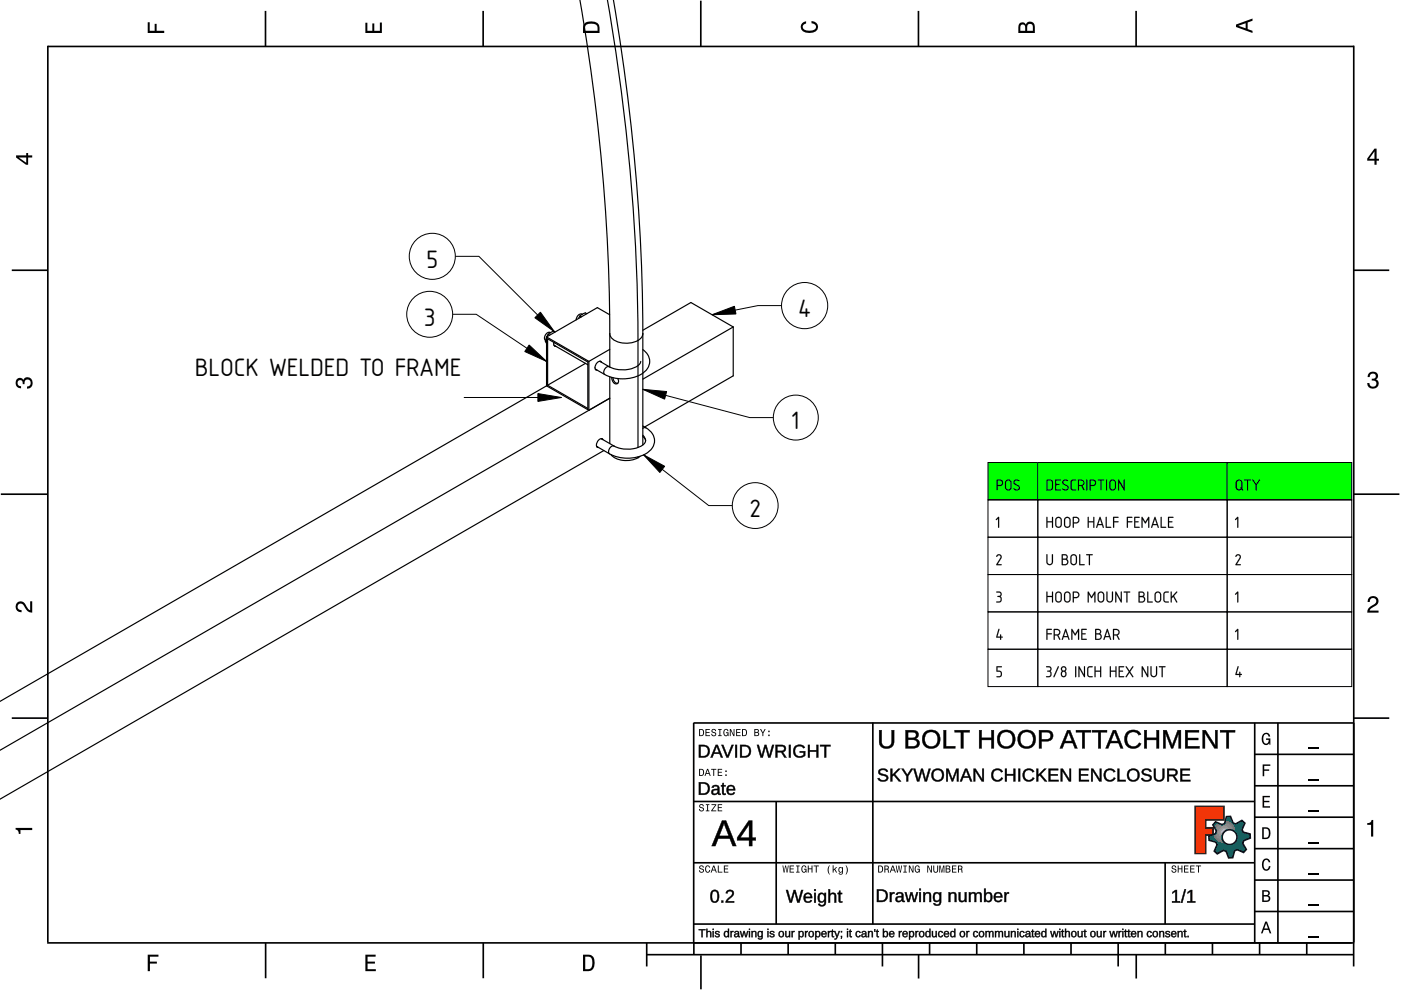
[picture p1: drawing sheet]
<svg xmlns="http://www.w3.org/2000/svg" width="297mm" height="210mm" viewBox="0 0 297 210" stroke-linecap="round" stroke-linejoin="round" font-family="sans-serif">
<defs><g id="words">
<g font-size="5">
<text x="90.4" y="56.7">5</text>
<text x="89.9" y="69">3</text>
<text x="169.3" y="67.2">4</text>
<text x="41.3" y="79.7">BLOCK WELDED TO FRAME</text>
<text x="167.9" y="90.9">1</text>
<text x="159" y="109.6">2</text>
</g>
</g></defs>
<g fill="none" stroke="#000" stroke-width=".35">
<path d="M10.1 9.7v190.1M10.1 9.9h277M56.3 2.3v7.5M102.4 2.3v7.5M148.6 .1v9.8M194.7 2.3v7.5M240.9 2.3v7.5M287 9.7v195.2M2.5 57.3h7.5M287.1 57.3h7.4M.2 104.8h10M287 104.8h9.7"/>
<path d="M2.5 152.3h7.5M147 153.3h140.1M147.1 153.3v49.1M185.1 153.2v42.8M266 159.9h21M266 153.3v46.7M270.9 153.3v46.7M287.1 152.3h7.4M147 169.9h119M164.6 169.9v26M266 179.9h21M266 173.3h21"/>
<path d="M266 166.6h21M10 199.9h277.1M56.3 199.9v7.5M102.5 199.9v7.5M137.1 199.9v5M147 195.9h119M147 182.9h119M157.1 199.9v2.5M167.1 199.9v2.5M177.1 199.9v2.5M187.1 199.9v5M197.1 199.9v2.5"/>
<path d="M207.1 199.9v2.5M217.1 199.9v2.5M227.1 199.9v2.5M237.1 199.9v5M247 182.9v13M247.1 199.9v2.5M257.1 199.9v2.5M266 193.3h21M266 186.6h21M267.1 199.9v2.5M277.1 199.9v2.5M137.1 202.4h150"/>
<path d="M148.6 202.6v7.2M194.8 202.4v5.1M240.9 202.4v5.1"/>
</g>
<g fill="#000">
<path d="M31.3 4.7h.4v1.8h1.1v-1.4h.4v1.4h1.6v.5h-3.5z" fill-rule="evenodd"/>
<path d="M77.5 4.8h.4v1.7h1v-1.5h.5v1.5h1.1v-1.7h.5v2.2h-3.5z" fill-rule="evenodd"/>
<path d="M124.1 4.9a2.19 2.19 0 0 0-.5 2.1h3.5v-1.2a1.42 1.42 0 0 0-1.7-1.3zM124.3 5.2a2.14 2.14 0 0 1 2.3 .3l.1 1h-2.7l.1-1z" fill-rule="evenodd"/>
<path d="M170.1 4.9l.8-.4v.5a.7 .7 0 0 0-.7 .5 .7 .7 0 0 0 .3 .8 1.69 1.69 0 0 0 2.5-.6 .9 .9 0 0 0-.9-.8v-.5a1.24 1.24 0 0 1 1.3 1.1 1.24 1.24 0 0 1-1 1.4 2.22 2.22 0 0 1-2.5-.7l-.1-.5z" fill-rule="evenodd"/>
<path d="M216.1 5l-.2 .8v1.2h3.5v-1.3a.98 .98 0 0 0-.7-1.1 .98 .98 0 0 0-1.2 .6 .84 .84 0 0 0-1.4-.2zM216.4 5.3a.54 .54 0 0 1 .7-.1 .54 .54 0 0 1 .3 .6v.7h-1.1zM217.9 5.2a.62 .62 0 0 1 .7-.1 .62 .62 0 0 1 .4 .6v.8h-1.2z" fill-rule="evenodd"/>
<path d="M262.1 5.2v.5l3.5 1.3v-.5l-1.1-.3v-1.4l1.1-.4v-.5zM262.6 5.5l1.5-.6v1.1z" fill-rule="evenodd"/>
<path d="M3.4 32.9v.5l2.1 1.5h.5v-1.5h.8v-.5h-.8v-.5h-.4v.5zM4 33.4h1.6v1.1z" fill-rule="evenodd"/>
<path d="M291.4 31.5l-1.5 2.1v.5h1.5v.8h.5v-.8h.5v-.4h-.5v-2.2zM291.4 32.1v1.6h-1.1z" fill-rule="evenodd"/>
<path d="M3.6 80.4a.86 .86 0 0 1 1.4 .1 1.06 1.06 0 0 1 1.2-.5 1.06 1.06 0 0 1 .7 1.2 1.1 1.1 0 0 1-1.2 1.2v-.4a.71 .71 0 0 0 .8-1 .71 .71 0 0 0-1.3-.1v.6h-.4a.61 .61 0 0 0-.3-.8 .61 .61 0 0 0-.8 .2 .61 .61 0 0 0 .2 .8l.6 .2v.4a1.15 1.15 0 0 1-1.2-.6 1.15 1.15 0 0 1 .3-1.3z" fill-rule="evenodd"/>
<path d="M290.3 79.1a1.08 1.08 0 0 1 1.3-.2 1.08 1.08 0 0 1 .5 1.3l-.4 .2a1.06 1.06 0 0 1 .6 1.3 1.06 1.06 0 0 1-1.2 .7 1.1 1.1 0 0 1-1.2-1.2h.4a.71 .71 0 0 0 1 .8 .71 .71 0 0 0 .1-1.3h-.6v-.4a.61 .61 0 0 0 .8-.3 .61 .61 0 0 0-.2-.8 .61 .61 0 0 0-.8 .2l-.2 .5h-.4z" fill-rule="evenodd"/>
<path d="M3.6 127.8a1.22 1.22 0 0 1 2 .7l.4 .6 .4 .3v-1.9h.4v2.4a1.8 1.8 0 0 1-1.7-1.4 .71 .71 0 0 0-.9-.5 .71 .71 0 0 0-.5 .8 .71 .71 0 0 0 .9 .6v.4a1.18 1.18 0 0 1-1.2-.6 1.18 1.18 0 0 1 .2-1.4z" fill-rule="evenodd"/>
<path d="M290.3 126.7a1.18 1.18 0 0 1 1.9 .3 1.18 1.18 0 0 1-1 1.7l-.5 .3-.3 .5h1.9v.4h-2.4a1.8 1.8 0 0 1 1.4-1.7 .71 .71 0 0 0 .5-.9 .71 .71 0 0 0-.9-.5 .71 .71 0 0 0-.5 .8h-.4z" fill-rule="evenodd"/>
<path d="M148.2 154.6v1.5h.5a.77 .77 0 0 0 .6-.8 .77 .77 0 0 0-.6-.7zM148.4 154.8a.58 .58 0 0 1 .7 .5 .58 .58 0 0 1-.7 .6zM149.6 154.6v1.5h.9v-.2h-.7v-.5h.6v-.2h-.6v-.4h.7v-.2zM151 154.7a.53 .53 0 0 0 0 .6 .53 .53 0 0 0 .6 .2 .32 .32 0 0 1-.3 .5 .32 .32 0 0 1-.3-.4h-.2a.5 .5 0 0 0 .7 .5 .5 .5 0 0 0 .1-.8l-.4-.1a.28 .28 0 0 1-.1-.4 .28 .28 0 0 1 .4-.1 .28 .28 0 0 1 .1 .3h.2a.51 .51 0 0 0-.3-.4 .51 .51 0 0 0-.5 .1zM152.3 154.6v.2h.2v1.1h-.2v.2h.7v-.2h-.3v-1.1h.3v-.2zM153.5 154.7a.81 .81 0 0 0 .5 1.4l.3-.2 .2 .2v-.8h-.6v.1h.4l-.2 .5a.6 .6 0 0 1-.5-.6 .6 .6 0 0 1 .4-.6l.2 .3h.2l-.1-.3a.53 .53 0 0 0-.8 0zM154.7 154.6v1.5h.2v-1.3l.6 1.3h.2v-1.5h-.2v1.2l-.5-1.2zM156.1 154.6v1.5h.9v-.2h-.7v-.5h.6v-.2h-.6v-.4h.7v-.2zM157.3 154.6v1.5h.5a.77 .77 0 0 0 .6-.8 .77 .77 0 0 0-.6-.7zM157.5 154.8a.58 .58 0 0 1 .7 .5 .58 .58 0 0 1-.7 .6zM159.9 154.6v1.5h.6a.42 .42 0 0 0 .5-.3 .42 .42 0 0 0-.3-.5l.2-.2-.1-.4zM160.1 154.8h.3a.23 .23 0 0 1 .3 .2 .23 .23 0 0 1-.3 .2h-.3zM160.1 155.4h.4a.26 .26 0 0 1 .3 .2 .26 .26 0 0 1-.3 .3h-.4zM161.1 154.6l.5 .9v.6h.2v-.6l.5-.9h-.2l-.4 .7-.3-.7zM162.9 155.8v.3h.3v-.3zM162.9 154.9v.3h.3v-.3z" fill-rule="evenodd"/>
<path d="M267.8 155.7a.85 .85 0 0 1 .9-.3 .85 .85 0 0 1 .6 .8h-.3l-.1-.3a.49 .49 0 0 0-.4-.3 .49 .49 0 0 0-.5 .3 1.2 1.2 0 0 0 .4 1.8 .66 .66 0 0 0 .6-.8h-.6v-.3h.9v1.3h-.1l-.1-.3-.3 .3a.85 .85 0 0 1-1.2-.7v-1.1z" fill-rule="evenodd"/>
<path d="M3.3 175.5h3.5v.5h-2.5v.8h-.3a.77 .77 0 0 0-.7-.9z" fill-rule="evenodd"/>
<path d="M148.4 170.6a.53 .53 0 0 0 0 .6 .53 .53 0 0 0 .6 .2 .32 .32 0 0 1-.3 .5 .32 .32 0 0 1-.3-.4h-.2a.5 .5 0 0 0 .7 .6 .5 .5 0 0 0 .1-.9l-.4-.1a.28 .28 0 0 1-.1-.4 .28 .28 0 0 1 .4-.1 .28 .28 0 0 1 .1 .4h.2a.51 .51 0 0 0-.3-.5 .51 .51 0 0 0-.5 .1zM149.7 170.5v.2h.2v1.1h-.2v.2h.7v-.2h-.3v-1.1h.3v-.2zM150.8 170.5v.2h.8l-.8 1.3h1.1v-.2h-.9l.9-1.3zM152.2 170.5v1.5h.9v-.2h-.7v-.5h.6v-.2h-.6v-.4h.7v-.2z" fill-rule="evenodd"/>
<path d="M148.2 163v1.5h.5a.77 .77 0 0 0 .6-.7 .77 .77 0 0 0-.6-.8zM148.4 163.2a.57 .57 0 0 1 .7 .6 .57 .57 0 0 1-.7 .5zM149.9 163l-.5 1.5h.2l.1-.4h.6l.2 .4h.2l-.6-1.5zM150 163.2l.3 .7h-.5zM150.8 163v.2h.4v1.3h.2v-1.3h.5v-.2zM152.2 163v1.5h.9v-.2h-.7v-.5h.6v-.2h-.6v-.4h.7v-.2zM153.8 164.2v.3h.3v-.3zM153.8 163.4v.3h.3v-.3z" fill-rule="evenodd"/>
<path d="M253.4 171h6.1v2.8h-3.9v1.7h1.6v1.5h-1.6v4h-2.2z" fill-rule="evenodd"/>
<path d="M257.7 174.3l-.5 .6 .7 1.3-.2 .6-1.4 .5v.9l1.5 .4 .3 .5-.7 1.4 .7 .5 1.3-.7 .6 .2 .5 1.4 .9-.1 .3-1.4 .6-.3 1.4 .6 .5-.6-.7-1.3 .2-.6 1.4-.5-.1-.9-1.4-.4-.3-.5 .6-1.4-.6-.6-1.3 .8-.6-.2-.5-1.4h-.9l-.4 1.5-.5 .2zM259.1 177.5a1.6 1.6 0 0 1 3.2 0 1.6 1.6 0 0 1-3.2 0z" fill-rule="evenodd"/>
<path d="M267.7 168.7h1.5v.3h-1.2v.8h1.1v.3h-1.1v.8h1.3v.3h-1.6z" fill-rule="evenodd"/>
<path d="M267.7 162.1h1.6v.3h-1.3v.7h1.1v.3h-1.1v1.2h-.3z" fill-rule="evenodd"/>
<path d="M267.6 175.4v2.5h.8a1.37 1.37 0 0 0 .7-2.2 1.56 1.56 0 0 0-1.5-.3zM267.9 175.7a.98 .98 0 0 1 1.2 .7 .98 .98 0 0 1-.7 1.2h-.5z" fill-rule="evenodd"/>
<path d="M289.9 174.5a.77 .77 0 0 0 .9-.6h.4v3.5h-.5v-2.5h-.8z" fill-rule="evenodd"/>
<path d="M148.4 183.6a.53 .53 0 0 0 0 .6 .53 .53 0 0 0 .6 .2 .32 .32 0 0 1-.3 .5 .32 .32 0 0 1-.3-.4h-.2a.5 .5 0 0 0 .7 .6 .5 .5 0 0 0 .1-.9l-.4-.1a.28 .28 0 0 1-.1-.4 .28 .28 0 0 1 .4-.1 .28 .28 0 0 1 .1 .4h.2a.51 .51 0 0 0-.3-.5 .51 .51 0 0 0-.5 .1zM149.6 183.7l-.1 .2a.67 .67 0 0 0 .1 .9 .67 .67 0 0 0 .8 .1l.2-.4h-.2l-.2 .3a.6 .6 0 0 1-.5-.5 .6 .6 0 0 1 .4-.6l.3 .3h.2l-.2-.4a.5 .5 0 0 0-.8 .1zM151.2 183.5l-.5 1.5h.2l.1-.4h.6l.2 .4h.2l-.6-1.5zM151.3 183.7l.3 .7h-.5zM152.2 183.5v1.5h1v-.2h-.8v-1.3zM153.5 183.5v1.5h.9v-.2h-.7v-.5h.6v-.2h-.6v-.4h.7v-.2z" fill-rule="evenodd"/>
<path d="M165.9 183.5l.3 1.5h.1l.3-1.3 .2 1.3h.2l.2-1.5h-.1l-.2 1.3-.2-1.3h-.2l-.2 1.3-.2-1.3zM167.4 183.5v1.5h1v-.2h-.8v-.5h.7v-.2h-.7v-.4h.7v-.2zM168.8 183.5v.2h.3v1.1h-.3v.2h.7v-.2h-.2v-1.1h.2v-.2zM170.1 183.7a.82 .82 0 0 0 .5 1.3l.3-.2 .1 .2v-.8h-.5v.2h.3l-.2 .4a.6 .6 0 0 1-.5-.5 .6 .6 0 0 1 .5-.6l.2 .3h.2l-.2-.4a.53 .53 0 0 0-.7 .1zM171.3 183.5v1.5h.2v-.7h.6v.7h.2v-1.5h-.2v.6h-.6v-.6zM172.5 183.5v.2h.5v1.3h.2v-1.3h.4v-.2zM175.8 183.5a1.35 1.35 0 0 0 .2 1.9 1.84 1.84 0 0 1 0-1.9zM176.5 183.5v1.5h.2v-.4l.2-.2 .4 .6h.2l-.4-.7 .4-.5h-.2l-.6 .6v-.9zM177.9 184a.59 .59 0 0 0-.2 .7 .59 .59 0 0 0 .7 .3l.1-.2a.31 .31 0 0 1-.1 .5 .31 .31 0 0 1-.4-.2h-.2a.47 .47 0 0 0 .5 .4 .47 .47 0 0 0 .4-.5v-1.2h-.2v.2l-.3-.2zM178 184.1l.1-.1a.42 .42 0 0 1 .4 .4 .42 .42 0 0 1-.4 .5l-.1-.3zM179.3 183.5a1.85 1.85 0 0 1 0 1.9 1.22 1.22 0 0 0 0-1.9z" fill-rule="evenodd"/>
<path d="M186.2 183.5v1.5h.5a.77 .77 0 0 0 .6-.7 .77 .77 0 0 0-.6-.8zM186.4 183.7a.58 .58 0 0 1 .6 .6 .58 .58 0 0 1-.6 .5zM187.5 183.5v1.5h.2v-.6a.45 .45 0 0 1 .5 .1 .45 .45 0 0 1 .1 .5h.2l-.2-.7a.42 .42 0 0 0 .1-.5 .42 .42 0 0 0-.4-.3zM187.7 183.7h.2a.26 .26 0 0 1 .4 .3 .26 .26 0 0 1-.4 .2h-.2zM189.2 183.5l-.6 1.5h.2l.2-.4h.6l.1 .4h.2l-.5-1.5zM189.3 183.7l.2 .7h-.4zM189.9 183.5l.3 1.5h.2l.2-1.3 .2 1.3h.2l.3-1.5h-.2l-.2 1.3-.2-1.3h-.2l-.2 1.3-.2-1.3zM191.5 183.5v.2h.3v1.1h-.3v.2h.8v-.2h-.3v-1.1h.3v-.2zM192.7 183.5v1.5h.2v-1.2l.5 1.2h.3v-1.5h-.2v1.2l-.6-1.2zM194.1 183.7a.81 .81 0 0 0 .5 1.3l.3-.2 .1 .2v-.8h-.5v.2h.3l-.2 .4a.6 .6 0 0 1-.5-.5 .6 .6 0 0 1 .5-.6l.2 .3h.2l-.2-.4a.53 .53 0 0 0-.7 .1zM196.6 183.5v1.5h.2v-1.2l.6 1.2h.2v-1.5h-.2v1.2l-.6-1.2zM197.9 183.5v.9a.52 .52 0 0 0 .5 .6 .52 .52 0 0 0 .5-.6v-.9h-.2v.9a.33 .33 0 0 1-.3 .5 .33 .33 0 0 1-.3-.5v-.9zM199.2 183.5v1.5h.1v-1.4l.3 1.4h.2l.3-1.4v1.4h.1v-1.5h-.2l-.3 1.3-.3-1.3zM200.5 183.5v1.5h.6a.42 .42 0 0 0 .4-.3 .42 .42 0 0 0-.2-.5l.2-.2-.1-.4zM200.7 183.7h.3a.23 .23 0 0 1 .3 .2 .23 .23 0 0 1-.3 .2h-.3zM200.7 184.3h.3a.26 .26 0 0 1 .3 .3 .26 .26 0 0 1-.3 .2h-.3zM201.8 183.5v1.5h1v-.2h-.8v-.5h.7v-.2h-.7v-.4h.8v-.2zM203.1 183.5v1.5h.2v-.6a.45 .45 0 0 1 .5 .1 .45 .45 0 0 1 .1 .5h.2l-.2-.7a.42 .42 0 0 0 .1-.5 .42 .42 0 0 0-.4-.3zM203.3 183.7h.3a.26 .26 0 0 1 .3 .3 .26 .26 0 0 1-.4 .2h-.2z" fill-rule="evenodd"/>
<path d="M248.5 183.6a.53 .53 0 0 0 0 .6 .53 .53 0 0 0 .6 .2 .32 .32 0 0 1-.2 .5 .32 .32 0 0 1-.3-.4h-.2a.5 .5 0 0 0 .6 .6 .5 .5 0 0 0 .2-.9l-.4-.1a.28 .28 0 0 1-.1-.4 .28 .28 0 0 1 .3-.1 .28 .28 0 0 1 .2 .4h.2a.51 .51 0 0 0-.3-.5 .51 .51 0 0 0-.6 .1zM249.7 183.5v1.5h.2v-.7h.6v.7h.2v-1.5h-.2v.6h-.6v-.6zM251 183.5v1.5h1v-.2h-.8v-.5h.7v-.2h-.7v-.4h.8v-.2zM252.3 183.5v1.5h1v-.2h-.8v-.5h.7v-.2h-.7v-.4h.8v-.2zM253.5 183.5v.2h.5v1.3h.2v-1.3h.5v-.2z" fill-rule="evenodd"/>
<path d="M268.3 195.4l-1 2.5h.4l.2-.7h1l.3 .7h.3l-.9-2.5zM268.4 195.8l.4 1.1h-.7z" fill-rule="evenodd"/>
<path d="M267.6 188.7v2.5h1a.7 .7 0 0 0 .7-.5 .7 .7 0 0 0-.4-.8 .61 .61 0 0 0 .3-.8 .61 .61 0 0 0-.7-.4zM267.9 189h.6a.38 .38 0 0 1 .4 .4 .38 .38 0 0 1-.5 .4h-.5zM267.9 190.1h.6a.44 .44 0 0 1 .5 .4 .44 .44 0 0 1-.5 .4h-.6z" fill-rule="evenodd"/>
<path d="M267.8 182.3a.85 .85 0 0 1 .9-.3 .85 .85 0 0 1 .6 .8h-.3l-.1-.2a.47 .47 0 0 0-.4-.3 .47 .47 0 0 0-.4 .3 1.21 1.21 0 0 0 .4 1.7 .64 .64 0 0 0 .5-.7h.4a.89 .89 0 0 1-.8 1 .89 .89 0 0 1-1-.7v-1.1z" fill-rule="evenodd"/>
<path d="M31.3 202.4h2.3v.4h-1.8v1.1h1.5v.4h-1.5v1.6h-.5z" fill-rule="evenodd"/>
<path d="M77.5 202.4h2.1v.4h-1.7v1.1h1.6v.4h-1.6v1.2h1.8v.4h-2.2z" fill-rule="evenodd"/>
<path d="M123.6 202.4v3.5h1.2a1.42 1.42 0 0 0 1.3-1.7 1.38 1.38 0 0 0-1.3-1.8zM124.1 202.8l1 .1a1.89 1.89 0 0 1 0 2.5l-1 .1z" fill-rule="evenodd"/>
</g>
<g fill="none" stroke="#000" stroke-width=".25">
<path d="M122.9 -.1a419.5 419.5 0 0 1 6.4 70.9M128.8 0a425.5 425.5 0 0 1 6.5 72.2M130.1 0a425.3 425.3 0 0 1 6.2 70.8M115.6 72.4l.3 .4M115.6 72.4l.3 .1M115.9 71.5l-.3 .9M115.9 71.4l9 5.2M115.9 71.4v10.4M116.1 71.8l8.5 5v9.8l-8.5-4.9zM116.2 70.9l-.3 .5M116.2 70.9l.3 .2M116.6 70.5h.1"/>
<path d="M116.6 70.5a1.07 1.07 0 0 0-.9 1.7M117.4 72.6l.1 .7 .3 .1M117.5 73.2l7.1 4.1M117.5 73.3h.1M117.7 70.4l-.3-.2-1.2 .7M123 67l-.3 .5M123 67l.3 .2M123.4 66.7a1.07 1.07 0 0 0-1.2 1.1M124.1 77l-8 4.7M124.4 66.5l-.3-.2-1.1 .7M124.9 76.6v10.4M126.2 78.2l2 1.2"/>
<path d="M126.3 78.3h.1M127.2 76.6l1.9 1.1M127.3 76.6v.1M127.5 76.8v-.1a1.13 1.13 0 0 0-1.4 1.3l.1 .3 .4 .2M129.1 77.7a1.1 1.1 0 0 0-.9 1.7M129.3 66.7l-2.6-1.5-10.8 6.2M129.3 70.8a3 3 0 0 0 3.3 2l1.7-.2 1-.4M129.3 74.1l-4.4 2.5M129.3 70.8v7M129.3 79.9v14.2M135.3 72.2v22.7M135.8 76.6a2.32 2.32 0 0 1-2.1 1.6 6.5 6.5 0 0 1-4.6-.5"/>
<path d="M136.3 74.1a2.95 2.95 0 0 1 1.4 2.9 2.95 2.95 0 0 1-2 2.5 8.4 8.4 0 0 1-7.5-.1M136.3 70.8l-.2 .6-.8 .8M136.3 70.8v23.5M155.5 69.3l-19.2 11.1M155.5 69.3v10.4l-18.8 10.8M155.5 69.3l-9-5.2-10.2 5.9M115.9 81.8l-115.9 66.9M115.9 81.8l9 5.2M124.9 87l4.4-2.6-129.4 74.7M126.5 94.7l2.7 1.5M126.6 94.7h.1M127.5 93l2.7 1.6"/>
<path d="M127.6 93v.1M127.9 93.2l-.1-.1a1.13 1.13 0 0 0-1.3 1.3l.1 .3 .3 .2M128 95.5l-128.1 74M129.5 96.4a5 5 0 0 0 5.8 .7M129.7 80a1.12 1.12 0 0 0 1.2 1.3l.2-.5-.1-.5M130 80.1a1.13 1.13 0 0 0 1 1.1M130.2 94.6a1.1 1.1 0 0 0-1 1.6M135.3 96.9v.2M135.7 96.7l-.4 .4M136.3 92.6l.5 .5 .1 .3M136.3 92.3l.4 .5 .2 .6M136.3 90.3l.6 .4"/>
<path d="M136.9 93.4a2.32 2.32 0 0 1-2.1 1.6 6.5 6.5 0 0 1-4.6-.4M136.9 90.7a3 3 0 0 1 1.9 2.8 3 3 0 0 1-2 2.8 8.4 8.4 0 0 1-7.6-.1M136.9 90.7l-.6 .1M277.3 158.6h2.2M277.3 178.6h2.2M277.3 172h2.2M277.3 165.3h2.2M277.3 198.6h2.2M277.3 192h2.2M277.3 185.3h2.2"/>
</g>
<g fill="#000">
<path d="M148.2 157.9h.9a1.33 1.33 0 0 1 1.4 1.3 1.33 1.33 0 0 1-1.3 1.4h-1zM148.5 158.2v2.1h.6a1.04 1.04 0 0 0 1-1.1 1.04 1.04 0 0 0-1-1zM151.8 157.9h.4l1 2.7h-.3l-.3-.8h-1.3l-.3 .8h-.3zM152 158.2l-.5 1.3h1zM153 157.9h.3l.9 2.4 .9-2.4h.4l-1.1 2.7h-.3zM155.9 157.9h.4v2.7h-.4zM156.9 157.9h.9a1.33 1.33 0 0 1 1.4 1.3 1.33 1.33 0 0 1-1.3 1.4h-1zM157.3 158.2v2.1h.6a1.04 1.04 0 0 0 1-1.1 1.04 1.04 0 0 0-1.1-1zM160.5 157.9h.4l.6 2.4 .6-2.4h.4l.6 2.4 .6-2.4h.4l-.8 2.7h-.4l-.6-2.3-.6 2.3h-.4zM164.4 157.9h1.3a.77 .77 0 0 1 .9 .6 .77 .77 0 0 1-.6 1l.7 1.1h-.4l-.7-1.1h-.8v1.1h-.4zM164.8 158.2v1h.9a.5 .5 0 0 0 .6-.5 .5 .5 0 0 0-.6-.5zM167.3 157.9h.3v2.7h-.3zM168.5 158.3a1.39 1.39 0 0 1 2.2 .2l-.4 .1a1.06 1.06 0 0 0-1.8 .4 1.06 1.06 0 0 0 1.4 1.3l.5-.2v-.5h-.8v-.3h1.1v.9a1.46 1.46 0 0 1-2.1 .1 1.46 1.46 0 0 1-.1-2zM171.3 157.9h.4v1.2h1.4v-1.2h.4v2.7h-.4v-1.2h-1.4v1.2h-.4zM173.9 157.9h2.2v.3h-.9v2.4h-.4v-2.4h-.9z"/>
<path d="M148.1 157.9h1a1.38 1.38 0 0 1 1.4 1.3 1.38 1.38 0 0 1-1.3 1.4h-1.1zM148.2 157.9v2.7h1a1.29 1.29 0 0 0 1.2-1.4 1.29 1.29 0 0 0-1.3-1.2zM148.5 158.2v2.1h.6a1 1 0 0 0 1-1.1 1 1 0 0 0-1-.9zM148.5 158.2a1.19 1.19 0 0 1 1.6 1.3 .96 .96 0 0 1-1 .9h-.6zM151.7 157.9h.5l1.1 2.7h-.5l-.2-.8h-1.3l-.2 .8h-.5zM151.8 157.9l-1.1 2.7h.3l.3-.8h1.3l.3 .8h.3l-1-2.7zM151.9 158.2l-.4 1.3h1zM152 158.1l.5 1.5h-1.1zM152.9 157.9h.5l.8 2.4 .9-2.4h.5l-1.1 2.7h-.5zM153 157.9l1.1 2.7h.3l1.1-2.7h-.4l-.9 2.5-.9-2.5zM155.8 157.9h.5v2.7h-.5zM155.9 157.9v2.7h.4v-2.7zM156.9 157.9h.9a1.38 1.38 0 0 1 1.5 1.3 1.38 1.38 0 0 1-1.4 1.4h-1zM156.9 157.9v2.7h1a1.29 1.29 0 0 0 1.3-1.4 1.29 1.29 0 0 0-1.4-1.2zM157.3 158.2v2.1h.6a1 1 0 0 0 .9-1.1 1 1 0 0 0-1-.9zM157.2 158.2a1.19 1.19 0 0 1 1.7 1.3 .96 .96 0 0 1-1 .9h-.7zM160.4 157.9h.5l.6 2.4 .6-2.4h.4l.6 2.4 .6-2.4h.5l-.8 2.7h-.5l-.6-2.3-.6 2.3h-.5zM160.5 157.9l.8 2.7h.4l.6-2.3 .6 2.3h.4l.8-2.7h-.4l-.6 2.4-.6-2.4h-.4l-.6 2.4-.6-2.4zM164.4 157.9h1.3a.79 .79 0 0 1 1 .6 .79 .79 0 0 1-.7 1l.8 1.1h-.5l-.7-1.1h-.8v1.1h-.4zM164.4 157.9v2.7h.4v-1.1h.9l.6 1.1h.4l-.8-1.2a.73 .73 0 0 0 .7-.8 .73 .73 0 0 0-.9-.6zM164.8 158.2v1h.9a.46 .46 0 0 0 .5-.5 .46 .46 0 0 0-.5-.4zM164.8 158.2h.9a.55 .55 0 0 1 .6 .5 .55 .55 0 0 1-.6 .6h-.9zM167.2 157.9h.5v2.7h-.5zM167.3 157.9v2.7h.3v-2.7zM168.5 158.2a1.42 1.42 0 0 1 2.2 .4l-.4 .1a.99 .99 0 0 0-1.4-.3 .99 .99 0 0 0-.2 1.4 1.19 1.19 0 0 0 1.7 .3v-.5h-.9v-.4h1.3v1a1.5 1.5 0 0 1-2.2 .2 1.5 1.5 0 0 1-.1-2.2zM168.6 158.3a1.41 1.41 0 0 0 .1 2 1.41 1.41 0 0 0 2-.1v-.9h-1.1v.3l.8-.1v.6a1.11 1.11 0 0 1-1.5 .1 1.11 1.11 0 0 1-.2-1.5 1.11 1.11 0 0 1 1.4-.4l.2 .3 .4-.1a1.37 1.37 0 0 0-2.1-.2zM171.3 157.9h.4v1.2h1.4v-1.2h.4v2.7h-.4v-1.2h-1.4v1.2h-.4zM171.3 157.9v2.7h.4l-.1-1.3h1.6l-.1 1.3h.4v-2.7h-.4l.1 1.2h-1.6l.1-1.2zM173.8 157.9h2.3v.4l-.9-.1v2.4h-.5l.1-2.4-1 .1zM173.9 157.9v.3h.9v2.4h.4l-.1-2.4h1v-.3z"/>
<path d="M186.4 154.8h.5v2.4a1.07 1.07 0 0 0 1.1 1.1 1.07 1.07 0 0 0 1.1-1.1v-2.4h.5v2.4a1.59 1.59 0 0 1-1.6 1.5 1.59 1.59 0 0 1-1.6-1.4zM192 154.8a3.2 3.2 0 0 1 2.5 .4 .89 .89 0 0 1-.5 1.4 1.01 1.01 0 0 1 1 1.1 1.01 1.01 0 0 1-1.1 .9l-1.9 .1zM192.5 155.2v1.3h.9a.64 .64 0 0 0 .8-.7 .64 .64 0 0 0-.8-.6zM192.5 156.9v1.3h1a.7 .7 0 0 0 .9-.4 .7 .7 0 0 0-.5-.9zM196 155.3a1.97 1.97 0 0 1 2.8 .1 1.97 1.97 0 0 1-.1 2.8 1.97 1.97 0 0 1-2.8-.1 2.36 2.36 0 0 1 .1-2.8zM196.4 155.6a1.57 1.57 0 0 0-.2 1.9 1.57 1.57 0 0 0 1.8 .7 1.55 1.55 0 0 0 .7-2.1 1.55 1.55 0 0 0-2.1-.7zM200.1 154.8h.5v3.4h1.9v.5h-2.4zM202.4 154.8h3.2v.4h-1.3v3.5h-.6v-3.5h-1.3zM207.6 154.8h.5v1.6h2.1v-1.6h.5v3.9h-.5v-1.8h-2.1v1.8h-.5zM211.9 155.3a1.97 1.97 0 0 1 2.8 .1 1.97 1.97 0 0 1-.1 2.8 1.97 1.97 0 0 1-2.8-.1 2.36 2.36 0 0 1 .1-2.8zM212.3 155.6a1.57 1.57 0 0 0-.2 1.9 1.57 1.57 0 0 0 1.8 .7 1.55 1.55 0 0 0 .7-2.1 1.55 1.55 0 0 0-2.1-.7zM216.3 155.3a1.97 1.97 0 0 1 2.8 .1 1.97 1.97 0 0 1-.1 2.8 1.97 1.97 0 0 1-2.8-.1 2.36 2.36 0 0 1 .1-2.8zM216.7 155.6a1.57 1.57 0 0 0-.3 1.9 1.57 1.57 0 0 0 1.9 .7 1.55 1.55 0 0 0 .7-2.1 1.55 1.55 0 0 0-2.1-.7zM220.3 154.8h1.6a1.18 1.18 0 0 1 1.4 1.2 1.18 1.18 0 0 1-1.3 1.2h-1.2v1.5h-.5zM220.8 155.2v1.6h1.1a.77 .77 0 0 0 .8-.8 .77 .77 0 0 0-.8-.8zM226.3 154.8h.6l1.5 3.9h-.5l-.5-1.2h-1.7l-.4 1.2h-.6zM226.6 155.2l-.7 1.9h1.4zM228.1 154.8h3.2v.4h-1.3v3.5h-.5v-3.5h-1.4zM231.5 154.8h3.2v.4h-1.3v3.5h-.5v-3.5h-1.4zM236 154.8h.6l1.5 3.9h-.5l-.5-1.2h-1.7l-.4 1.2h-.6zM236.3 155.2l-.7 1.9h1.4zM238.9 155.3a1.92 1.92 0 0 1 3 .4l-.5 .2a1.36 1.36 0 0 0-1.8-.6 1.36 1.36 0 0 0-.6 1.8 1.33 1.33 0 0 0 1.1 1.2 1.33 1.33 0 0 0 1.4-.8l.4 .2a1.93 1.93 0 0 1-2.6 .8 1.93 1.93 0 0 1-.8-2.6zM242.6 154.8h.5v1.6h2.1v-1.6h.5v3.9h-.5v-1.8h-2.1v1.8h-.5zM246.6 154.8h.7l1.2 3.3 1.2-3.3h.7v3.9h-.5v-3.4l-1.2 3.4h-.4l-1.2-3.4v3.4h-.5zM251.3 154.8h2.9v.4h-2.4v1.3h2.2v.4h-2.2v1.3h2.5v.5h-3zM255 154.8h.6l2.1 3.3v-3.3h.4v3.9h-.6l-2.1-3.3 .1 3.3h-.5zM258.7 154.8h3.2v.4h-1.4v3.5h-.5v-3.5h-1.3z"/>
<path d="M186.4 154.8h.6v2.4a1.02 1.02 0 0 0 1 1 1.02 1.02 0 0 0 1-1v-2.4h.6v2.4a1.63 1.63 0 0 1-1.6 1.6 1.63 1.63 0 0 1-1.6-1.5zM186.4 154.8v2.5a1.54 1.54 0 0 0 1.6 1.4 1.54 1.54 0 0 0 1.5-1.5l.1-2.4h-.5v2.4a1.11 1.11 0 0 1-1.1 1.1 1.11 1.11 0 0 1-1.1-1.1v-2.4zM192 154.8a3.2 3.2 0 0 1 2.6 .3 .89 .89 0 0 1 .2 1 .89 .89 0 0 1-.8 .5 1.03 1.03 0 0 1 1 1.1 1.03 1.03 0 0 1-1.1 1h-1.9zM192 154.8v3.9l1.6-.1a1.04 1.04 0 0 0 1.3-.8 1.04 1.04 0 0 0-.9-1.2 .85 .85 0 0 0 .7-.9 .85 .85 0 0 0-.8-.8zM192.5 155.2v1.3l.9-.1a.59 .59 0 0 0 .8-.6 .59 .59 0 0 0-.8-.5zM192.5 155.2h.9a.68 .68 0 0 1 .9 .6 .68 .68 0 0 1-.9 .7h-.9zM192.5 156.9v1.3h1a.65 .65 0 0 0 .9-.4 .65 .65 0 0 0-.5-.9zM192.5 156.8a1.74 1.74 0 0 1 1.9 .4l.1 .6-.4 .4-1.6 .1zM196 155.2a2.01 2.01 0 0 1 2.9 .2 2.01 2.01 0 0 1-.3 2.9 2.01 2.01 0 0 1-2.9-.5 2.46 2.46 0 0 1 .3-2.6zM196.1 155.3a1.97 1.97 0 0 0-.3 2.4 1.97 1.97 0 0 0 2.2 .9 1.95 1.95 0 0 0 1.1-2.8 1.95 1.95 0 0 0-3-.5zM196.5 155.6a1.52 1.52 0 0 0-.3 1.9 1.52 1.52 0 0 0 1.8 .6 1.51 1.51 0 0 0 .7-2 1.51 1.51 0 0 0-2.1-.7zM196.4 155.6a1.56 1.56 0 0 1 2.5 .8 1.56 1.56 0 0 1-1.8 1.9 1.71 1.71 0 0 1-.7-2.7zM200 154.8h.6v3.4h2v.5h-2.6zM200.1 154.8v3.9h2.4v-.5l-2 .1 .1-3.5zM202.4 154.8h3.2v.5l-1.3-.1v3.5h-.6v-3.5l-1.3 .1zM202.4 154.8v.4h1.4l-.1 3.5h.6l-.1-3.5h1.4v-.4zM207.6 154.8h.6v1.6h2v-1.6h.6v3.9h-.6v-1.8h-2.1l.1 1.8h-.6zM207.6 154.8v3.9h.5v-1.9h2.1v1.9h.5v-3.9h-.5v1.7h-2.1v-1.7zM211.9 155.2a2.01 2.01 0 0 1 2.9 .2 2.01 2.01 0 0 1-.3 2.9 2.01 2.01 0 0 1-2.9-.5 2.46 2.46 0 0 1 .3-2.6zM212 155.3a1.97 1.97 0 0 0-.3 2.4 1.97 1.97 0 0 0 2.2 .9 1.95 1.95 0 0 0 1.1-2.8 1.95 1.95 0 0 0-3-.5zM212.4 155.6a1.52 1.52 0 0 0-.3 1.9 1.52 1.52 0 0 0 1.8 .6 1.51 1.51 0 0 0 .7-2 1.51 1.51 0 0 0-2.1-.7zM212.3 155.6a1.56 1.56 0 0 1 2.5 .8 1.56 1.56 0 0 1-1.8 1.9 1.71 1.71 0 0 1-.7-2.7zM216.2 155.2a2.01 2.01 0 0 1 3 .2 2.01 2.01 0 0 1-.3 2.9 2.01 2.01 0 0 1-2.9-.5 2.46 2.46 0 0 1 .2-2.6zM216.3 155.3a1.97 1.97 0 0 0-.3 2.4 1.97 1.97 0 0 0 2.2 .9 1.95 1.95 0 0 0 1.1-2.8 1.95 1.95 0 0 0-3-.5zM216.7 155.6a1.52 1.52 0 0 0-.2 1.9 1.52 1.52 0 0 0 1.7 .6 1.51 1.51 0 0 0 .7-2 1.51 1.51 0 0 0-2-.7zM216.6 155.6a1.56 1.56 0 0 1 2.5 .8 1.56 1.56 0 0 1-1.7 1.9 1.71 1.71 0 0 1-.8-2.7zM220.3 154.8h1.6a1.23 1.23 0 0 1 1.4 1.2 1.23 1.23 0 0 1-1.3 1.2h-1.2l.1 1.5h-.6zM220.3 154.8v3.9h.5v-1.6h1.2a1.14 1.14 0 0 0 1.2-1.1 1.14 1.14 0 0 0-1.3-1.1zM220.8 155.2v1.6l1.1-.1a.72 .72 0 0 0 .8-.7 .72 .72 0 0 0-.8-.7zM220.8 155.2h1.1a.81 .81 0 0 1 .9 .8 .81 .81 0 0 1-.9 .8h-1.1zM226.3 154.8h.6l1.6 3.9h-.6l-.5-1.2h-1.7l-.4 1.2h-.6zM226.3 154.8l-1.6 3.9h.6l.4-1.2h1.8l.4 1.2h.5l-1.5-3.9zM226.5 155.2l-.6 1.9h1.3zM226.6 155.1l.8 2.1h-1.6zM228.1 154.8h3.2v.5l-1.3-.1v3.5h-.6l.1-3.5-1.4 .1zM228.1 154.8v.4h1.4v3.5h.5l-.1-3.5h1.4v-.4zM231.5 154.8h3.2v.5l-1.3-.1v3.5h-.6l.1-3.5-1.4 .1zM231.5 154.8v.4h1.4v3.5h.5l-.1-3.5h1.4v-.4zM236 154.8h.6l1.6 3.9h-.6l-.5-1.2h-1.7l-.4 1.2h-.6zM236 154.8l-1.6 3.9h.6l.4-1.2h1.8l.4 1.2h.5l-1.5-3.9zM236.2 155.2l-.6 1.9h1.4zM236.3 155.1l.8 2.1h-1.6zM238.9 155.3a1.93 1.93 0 0 1 3.1 .4l-.6 .2a1.34 1.34 0 0 0-1.7-.5 1.34 1.34 0 0 0-.7 1.6 1.29 1.29 0 0 0 1.1 1.2 1.29 1.29 0 0 0 1.4-.8l.5 .3a1.95 1.95 0 0 1-2.7 .8 1.95 1.95 0 0 1-.8-2.6zM238.9 155.3a1.96 1.96 0 0 0-.3 2.4 1.96 1.96 0 0 0 2.2 .9l.7-.3 .4-.6-.4-.2a1.41 1.41 0 0 1-1.8 .7 1.41 1.41 0 0 1-.8-1.8 1.35 1.35 0 0 1 1.1-1.2 1.35 1.35 0 0 1 1.5 .7l.4-.2a1.91 1.91 0 0 0-3-.4zM242.6 154.8h.6v1.6h2v-1.6h.6v3.9h-.6v-1.8h-2.1l.1 1.8h-.6zM242.6 154.8v3.9h.5v-1.9h2.2l-.1 1.9h.5v-3.9h-.5l.1 1.7h-2.2v-1.7zM246.6 154.8h.8l1.1 3.3 1.2-3.3h.7v3.9h-.5v-3.4l-.1 .5-1.1 2.9h-.4l-1.3-3.4 .1 3.4h-.5zM246.6 154.8v3.9h.5v-3.4l1.2 3.4h.4l1.3-3.4-.1 3.4h.5v-3.9h-.7l-1.1 3.3-1.3-3.3zM251.2 154.8h3v.5l-2.4-.1v1.3l2.3-.1v.5h-2.3v1.3h2.6v.5h-3.2zM251.3 154.8v3.9h3v-.5l-2.5 .1v-1.5h2.2v-.3h-2.2v-1.3h2.4v-.4zM255 154.8h.6l2 3.3v-3.3h.6v3.9h-.7l-2-3.3v3.3h-.5zM255 154.8v3.9h.5l-.1-3.5 2.1 3.5h.6v-3.9h-.4l-.1 3.3-2-3.3zM258.7 154.8h3.2v.5l-1.4-.1 .1 3.5h-.6v-3.5l-1.3 .1zM258.7 154.8v.4h1.4l-.1 3.5h.5v-3.5h1.4v-.4z"/>
<path d="M148.2 165.9h.9a1.33 1.33 0 0 1 1.4 1.2 1.33 1.33 0 0 1-1.3 1.4h-1zM148.5 166.1v2.1h.6a1.04 1.04 0 0 0 1-1.1 1.04 1.04 0 0 0-1-1zM151.2 166.6a.81 .81 0 0 1 .8-.2 .81 .81 0 0 1 .5 .7v1l.3 .2v.2h-.4l-.2-.4a.69 .69 0 0 1-.9 .5 .69 .69 0 0 1-.5-.8 .69 .69 0 0 1 .9-.5h.5a.47 .47 0 0 0-.4-.6 .47 .47 0 0 0-.5 .3h-.4zM151.3 167.6a.42 .42 0 0 0 0 .7 .42 .42 0 0 0 .7-.2l.2-.6zM153.2 166h.2v.5h.4v.2h-.4v1.3l.2 .3h.3v.2h-.4l-.3-.2-.1-1.6h-.2v-.2h.2zM154.3 166.7a.93 .93 0 0 1 1.1-.2 .93 .93 0 0 1 .5 1.1h-1.5a.59 .59 0 0 0 .4 .7 .59 .59 0 0 0 .7-.3l.3 .1a.98 .98 0 0 1-1.3 .4 .98 .98 0 0 1-.4-1.3zM154.6 166.9l-.2 .4h1.1a.55 .55 0 0 0-.3-.6 .55 .55 0 0 0-.6 .2z"/>
<path d="M148.1 165.8h1a1.38 1.38 0 0 1 1.4 1.3 1.38 1.38 0 0 1-1.3 1.5h-1.1zM148.2 165.9v2.6h1a1.29 1.29 0 0 0 1.2-1.4 1.29 1.29 0 0 0-1.3-1.2zM148.5 166.1v2.1h.6a1 1 0 0 0 1-1.1 1 1 0 0 0-1-.9zM148.5 166.1a1.19 1.19 0 0 1 1.6 1.3 .96 .96 0 0 1-1 .9h-.6zM151.1 166.5a.85 .85 0 0 1 .9-.1 .85 .85 0 0 1 .6 .7v1l.3 .2a.37 .37 0 0 1-.5 .3 .37 .37 0 0 1-.3-.5h.1a.73 .73 0 0 1-.9 .5 .73 .73 0 0 1-.5-.9 .73 .73 0 0 1 .9-.5l.4 .1a.44 .44 0 0 0-.3-.5 .44 .44 0 0 0-.5 .3l-.4-.1zM151.2 166.6l-.3 .4h.3a.5 .5 0 0 1 .7-.4 .5 .5 0 0 1 .3 .7h-.5a.66 .66 0 0 0-.8 .5 .66 .66 0 0 0 .5 .8 .66 .66 0 0 0 .8-.5l.2 .4h.4v-.2h-.2l-.1-.2v-1a.77 .77 0 0 0-.5-.6 .77 .77 0 0 0-.8 .1zM151.3 167.7a.38 .38 0 0 0 .1 .6 .38 .38 0 0 0 .5-.2l.3-.6zM151.3 167.6l.9-.1a.57 .57 0 0 1-.3 .7 .57 .57 0 0 1-.8-.2zM153.2 166h.3l-.1 .5 .5-.1v.4h-.5l.1 1.3 .4 .1v.3h-.6l-.2-.1v-1.7l-.3 .1v-.4l.3 .1zM153.2 166v.5h-.3v.2h.3v1.6l.7 .2v-.2h-.4l-.1-.3v-1.3h.4v-.2h-.4v-.5zM154.3 166.7a.95 .95 0 0 1 1.1-.2 .95 .95 0 0 1 .5 1.1h-1.4a.57 .57 0 0 0 .3 .6 .57 .57 0 0 0 .7-.3l.3 .1a.89 .89 0 0 1-.7 .7 .89 .89 0 0 1-.8-.4l-.3-.8zM154.3 166.7a1.03 1.03 0 0 0-.1 1.4 1.03 1.03 0 0 0 1.3 .3l.3-.3-.2-.1a.62 .62 0 0 1-.8 .3 .62 .62 0 0 1-.4-.8l1.4 .1a.89 .89 0 0 0-.4-1 .89 .89 0 0 0-1.1 .1zM154.6 166.9l-.2 .4h1.1l-.3-.5zM154.5 166.8a.57 .57 0 0 1 .7-.1 .57 .57 0 0 1 .3 .7h-1.1z"/>
<path d="M153.1 173.9h.9l2.2 5.5h-.9l-.6-1.6h-2.4l-.6 1.6h-.9zM153.1 174l-2.2 5.4h.8l.5-1.6h2.6l.5 1.6h.8l-2.2-5.4zM153.5 174.6l-1 2.6h2zM153.5 174.4l1.1 2.9h-2.2zM158.7 173.9h.8v3.7h.8v.6h-.8v1.2h-.7v-1.2h-2.6v-.6zM158.7 174l-2.4 3.6v.6l2.6-.1-.1 1.3h.7l-.1-1.3 .8 .1v-.6l-.8 .1 .1-3.7zM158.8 174.8l-.2 .4-1.6 2.4h1.8zM158.8 174.8l.1 2.9h-2.1z"/>
<path d="M153.1 174h.8l2.2 5.4h-.8l-.6-1.6h-2.4l-.6 1.6h-.8zM153.5 174.5l-1 2.7h2zM158.7 174h.8v3.6h.7v.6h-.7v1.2h-.7v-1.2h-2.5v-.6zM158.8 174.8l-1.9 2.8h1.9z"/>
<path d="M186.3 163.3a1.21 1.21 0 0 1 2 .3h-.4a.7 .7 0 0 0-.7-.4 .7 .7 0 0 0-.6 .6l.7 .3a.82 .82 0 0 1 1 .9 .82 .82 0 0 1-1.1 .7 .98 .98 0 0 1-1.1-.7h.3a.85 .85 0 0 0 .8 .4 .85 .85 0 0 0 .8-.5 1.91 1.91 0 0 0-1.5-.7l-.3-.4zM188.8 163h.4v1.3l1.3-1.3h.4l-1.2 1.2 1.3 1.5h-.4l-1.1-1.3-.3 .2v1.1h-.4zM191.2 163h.4l.8 1.3 .8-1.3h.4l-1.1 1.6v1.1h-.3v-1.1zM193.7 163h.3l.7 2.3 .6-2.3h.4l.6 2.3 .6-2.3h.4l-.8 2.7h-.4l-.6-2.3-.6 2.3h-.4zM197.4 164.3a1.37 1.37 0 0 1 2.7 0 1.37 1.37 0 0 1-2.7 0zM198.1 163.5a1.06 1.06 0 0 0-.1 1.5 1.06 1.06 0 0 0 1.5 .1 1.08 1.08 0 0 0 .1-1.4 1.08 1.08 0 0 0-1.3-.3zM200.6 163h.5l.8 2.3 .9-2.3h.4v2.7h-.3v-2.4l-.8 2.4h-.3l-.9-2.4v2.4h-.3zM204.6 163h.4l1.1 2.7h-.4l-.3-.8h-1.2l-.3 .8h-.4zM204.8 163.3l-.5 1.3h1zM206.4 163h.4l1.5 2.3v-2.3h.3v2.7h-.4l-1.5-2.3v2.3h-.3zM210.5 163.3a1.33 1.33 0 0 1 2.1 .3l-.3 .1a1.02 1.02 0 0 0-1.5-.1 1.02 1.02 0 0 0-.1 1.5 1.02 1.02 0 0 0 1.5 0l.1-.2 .3 .1a1.35 1.35 0 0 1-1.9 .5 1.35 1.35 0 0 1-.3-2zM213.1 163h.3v1.1h1.5v-1.1h.3v2.7h-.3v-1.3h-1.5v1.3h-.3zM215.9 163h.4v2.7h-.4zM217.2 163.3a1.33 1.33 0 0 1 2.1 .3l-.4 .1a1.02 1.02 0 0 0-1.4-.1 1.02 1.02 0 0 0-.1 1.5 1.02 1.02 0 0 0 1.4 0l.2-.2 .3 .1a1.35 1.35 0 0 1-1.9 .5 1.35 1.35 0 0 1-.4-2zM219.7 163h.4v1.3l1.3-1.3h.4l-1.1 1.2 1.3 1.5h-.5l-1-1.3-.4 .2v1.1h-.4zM222.3 163h2v.3h-1.6v.9h1.5v.2h-1.5v1h1.7v.3h-2.1zM224.9 163h.4l1.5 2.3-.1-2.3h.4v2.7h-.5l-1.4-2.3v2.3h-.3zM228.8 163h2v.3h-1.7v.9h1.6v.2h-1.6v1h1.8v.3h-2.1zM231.4 163h.4l1.4 2.3v-2.3h.3v2.7h-.4l-1.4-2.3v2.3h-.3zM234.4 163.3a1.33 1.33 0 0 1 2.1 .3l-.4 .1a1.02 1.02 0 0 0-1.4-.1 1.02 1.02 0 0 0-.1 1.5 1.02 1.02 0 0 0 1.4 0l.2-.2 .3 .1a1.35 1.35 0 0 1-2 .5 1.35 1.35 0 0 1-.3-2zM236.9 163h.4v2.4h1.3v.3h-1.7zM238.9 164.3a1.37 1.37 0 0 1 2.7 0 1.37 1.37 0 0 1-2.7 0zM239.6 163.5a1.06 1.06 0 0 0-.1 1.5 1.06 1.06 0 0 0 1.5 .1 1.08 1.08 0 0 0 .1-1.4 1.08 1.08 0 0 0-1.3-.3zM242.2 163.3a1.21 1.21 0 0 1 1.9 .3h-.3a.7 .7 0 0 0-.7-.4 .7 .7 0 0 0-.7 .6l.8 .3a.82 .82 0 0 1 1 .9 .82 .82 0 0 1-1.1 .7 .98 .98 0 0 1-1.1-.7h.3a.85 .85 0 0 0 .8 .4 .85 .85 0 0 0 .7-.5 1.91 1.91 0 0 0-1.4-.7l-.3-.4zM244.7 163h.3v1.7a.74 .74 0 0 0 .8 .7 .74 .74 0 0 0 .7-.8v-1.6h.4v1.7a1.1 1.1 0 0 1-1.1 1 1.1 1.1 0 0 1-1.1-1zM247.5 163h1.2a.77 .77 0 0 1 .9 .6 .77 .77 0 0 1-.6 .9l.8 1.2h-.4l-.7-1.1h-.9v1.1h-.3zM247.8 163.3v1h.9a.5 .5 0 0 0 .6-.5 .5 .5 0 0 0-.6-.5zM250.3 163h2v.3h-1.7v.9h1.6v.2h-1.6v1h1.8v.3h-2.1z"/>
<path d="M186.3 163.3a1.24 1.24 0 0 1 2 .3l-.4 .1a.69 .69 0 0 0-.7-.4 .69 .69 0 0 0-.6 .5l.2 .2a1.87 1.87 0 0 1 1.5 .8 1.04 1.04 0 0 1-1.5 .9 .73 .73 0 0 1-.7-.7l.3-.1a.84 .84 0 0 0 1.5 0 .69 .69 0 0 0-.8-.4 .83 .83 0 0 1-.8-1.2zM186.4 163.3a.82 .82 0 0 0 .1 .9 .82 .82 0 0 0 .8 .2 .55 .55 0 0 1 .7 .6 .55 .55 0 0 1-.8 .5l-.5-.2-.3-.3h-.3a1.3 1.3 0 0 0 2.1 .1 .82 .82 0 0 0-.9-.9v-.1a.51 .51 0 0 1-.7-.4 .51 .51 0 0 1 .6-.5l.5 .1 .2 .3h.4a1.18 1.18 0 0 0-1.9-.3zM188.8 163h.4v1.3l1.2-1.3h.6l-1.3 1.2 1.4 1.5h-.5l-1.1-1.3-.3 .2v1.1h-.4zM188.8 163v2.7h.4l-.1-1.1 .4-.3 1.1 1.4h.4l-1.3-1.5 1.2-1.2h-.4l-1.4 1.4 .1-1.4zM191.1 163h.5l.8 1.3 .7-1.3h.6l-1.2 1.6 .1 1.1h-.5l.1-1.1zM191.2 163l1 1.5v1.2h.3v-1.2l1.1-1.5h-.4l-.8 1.4-.8-1.4zM193.6 163h.5l.6 2.3 .6-2.3h.4l.6 2.3 .6-2.3h.4l-.8 2.7h-.5l-.5-2.3-.6 2.3h-.5zM193.7 163l.8 2.7h.4l.5-2.3 .7 2.3h.4l.8-2.7h-.4l-.6 2.4-.6-2.4h-.4l-.6 2.4-.7-2.4zM197.3 164.3a1.45 1.45 0 0 1 2.9 0 1.45 1.45 0 0 1-2.9 0zM197.4 164.3a1.35 1.35 0 0 0 2.7 0 1.35 1.35 0 0 0-2.7 0zM198.1 163.6a1.02 1.02 0 0 0-.1 1.4 1.02 1.02 0 0 0 1.5 .1 1.03 1.03 0 0 0 .1-1.3 1.03 1.03 0 0 0-1.3-.4zM198.1 163.5a1.06 1.06 0 0 1 1.4 .1 1.06 1.06 0 0 1 0 1.4 1.06 1.06 0 0 1-1.4 .1l-.3-.8zM200.6 163h.5l.8 2.3 .8-2.3h.6v2.7h-.5l.1-2.4-.8 2.4h-.3l-.9-2.4 .1 2.4h-.4zM200.6 163v2.7h.3l.1-2.4 .8 2.4h.3l.9-2.4-.1 2.4h.3v-2.7h-.4l-.9 2.3-.8-2.3zM204.6 163h.5l1.1 2.7h-.5l-.3-.8h-1.2l-.3 .8h-.4zM204.6 163l-1.1 2.7h.4l.3-.9h1.3l.2 .9h.4l-1.1-2.7zM204.8 163.3l-.5 1.3h1zM204.8 163.1l.6 1.5h-1.1zM206.4 163h.5l1.3 2.3v-2.3h.4v2.7h-.5l-1.3-2.3v2.3h-.4zM206.4 163v2.7h.3v-2.5l1.5 2.5h.4v-2.7h-.3l-.1 2.3-1.4-2.3zM210.5 163.3a1.37 1.37 0 0 1 2.2 .3l-.4 .2a.96 .96 0 0 0-1.5-.2 .96 .96 0 0 0 .1 1.5 .96 .96 0 0 0 1.4-.3l.3 .2a1.38 1.38 0 0 1-1.9 .5 1.38 1.38 0 0 1-.4-2zM210.6 163.4a1.34 1.34 0 0 0 0 2 1.34 1.34 0 0 0 2-.4l-.3-.1a1 1 0 0 1-1.3 .4 1 1 0 0 1-.5-1.3 .95 .95 0 0 1 .8-.8 .95 .95 0 0 1 1 .5l.3-.1a1.32 1.32 0 0 0-2-.2zM213 163h.5v1.1h1.4l-.1-1.1h.5v2.7h-.5v-1.3h-1.4l.1 1.3h-.5zM213.1 163v2.7h.3v-1.3h1.5v1.3h.3v-2.7h-.3v1.2h-1.5v-1.2zM215.9 163h.4v2.7h-.4zM215.9 163v2.7h.4v-2.7zM217.1 163.3a1.37 1.37 0 0 1 2.2 .3l-.4 .2a.96 .96 0 0 0-1.4-.2 .96 .96 0 0 0 0 1.5 .96 .96 0 0 0 1.5-.3l.3 .2a1.38 1.38 0 0 1-2 .5 1.38 1.38 0 0 1-.3-2zM217.2 163.4a1.34 1.34 0 0 0 .1 2 1.34 1.34 0 0 0 2-.4l-.3-.1a1 1 0 0 1-1.3 .4 1 1 0 0 1-.5-1.3 .95 .95 0 0 1 .8-.8 .95 .95 0 0 1 1 .5l.3-.1a1.32 1.32 0 0 0-2.1-.2zM219.7 163h.5v1.3l1.2-1.3h.5l-1.2 1.2 1.4 1.5h-.6l-1-1.3-.4 .2 .1 1.1h-.5zM219.7 163v2.7h.4v-1.1l.4-.3 1 1.4h.4l-1.3-1.5 1.2-1.2h-.4l-1.3 1.4v-1.4zM222.3 163h2.1v.3h-1.7v.9l1.6-.1v.4l-1.6-.1v1l1.8-.1v.4h-2.2zM222.3 163v2.7h2.1v-.3h-1.8v-1h1.6v-.2h-1.6v-.9h1.7v-.3zM224.9 163h.5l1.3 2.3v-2.3h.4v2.7h-.5l-1.3-2.3v2.3h-.4zM224.9 163v2.7h.3v-2.5l1.4 2.5h.5v-2.7h-.4v2.3l-1.4-2.3zM228.7 163h2.1v.3h-1.7v.9l1.6-.1v.4l-1.6-.1v1l1.8-.1v.4h-2.2zM228.8 163v2.7h2.1v-.3h-1.8v-1h1.6v-.2h-1.6v-.9h1.7v-.3zM231.3 163h.5l1.4 2.3-.1-2.3h.5v2.7h-.5l-1.4-2.3v2.3h-.4zM231.4 163v2.7h.3l-.1-2.5 1.5 2.5h.4v-2.7h-.3v2.3l-1.4-2.3zM234.3 163.3a1.37 1.37 0 0 1 2.2 .3l-.4 .2a.96 .96 0 0 0-1.4-.2 .96 .96 0 0 0 0 1.5 .96 .96 0 0 0 1.5-.3l.3 .2a1.38 1.38 0 0 1-2 .5 1.38 1.38 0 0 1-.3-2zM234.4 163.4a1.34 1.34 0 0 0 .1 2 1.34 1.34 0 0 0 2-.4l-.3-.1a1 1 0 0 1-1.4 .4 1 1 0 0 1-.4-1.3 .95 .95 0 0 1 .8-.8 .95 .95 0 0 1 1 .5l.3-.1a1.32 1.32 0 0 0-2.1-.2zM236.9 163h.4v2.4l1.4-.1v.4h-1.8zM236.9 163v2.7h1.7v-.3h-1.3v-2.4zM238.8 164.3a1.42 1.42 0 0 1 2.8 0 1.42 1.42 0 0 1-2.8 0zM238.9 164.3a1.35 1.35 0 0 0 2.7 0 1.35 1.35 0 0 0-2.7 0zM239.6 163.6a1.02 1.02 0 0 0-.1 1.4 1.02 1.02 0 0 0 1.4 .1 1.03 1.03 0 0 0 .2-1.3 1.03 1.03 0 0 0-1.3-.4zM239.5 163.5a1.06 1.06 0 0 1 1.5 .1 1.06 1.06 0 0 1 0 1.4 1.06 1.06 0 0 1-1.5 .1l-.2-.8zM242.2 163.3a1.24 1.24 0 0 1 2 .3l-.4 .1a.69 .69 0 0 0-.7-.4 .69 .69 0 0 0-.6 .5l.2 .2a1.87 1.87 0 0 1 1.5 .8 1.04 1.04 0 0 1-1.6 .9 .73 .73 0 0 1-.7-.7l.4-.1a.84 .84 0 0 0 1.5 0 .69 .69 0 0 0-.8-.4 .83 .83 0 0 1-.8-1.2zM242.2 163.3a.82 .82 0 0 0 .2 .9 .82 .82 0 0 0 .8 .2 .55 .55 0 0 1 .7 .6 .55 .55 0 0 1-.8 .5l-.6-.2-.2-.3h-.3a1.3 1.3 0 0 0 2.1 .1 .82 .82 0 0 0-.9-.9v-.1a.51 .51 0 0 1-.8-.4 .51 .51 0 0 1 .7-.5l.5 .1 .2 .3h.3a1.18 1.18 0 0 0-1.9-.3zM244.6 163h.5v1.7a.69 .69 0 0 0 .7 .7 .69 .69 0 0 0 .7-.8v-1.6h.4v1.7a1.15 1.15 0 0 1-1.1 1 1.15 1.15 0 0 1-1.2-1zM244.7 163v1.7a1.06 1.06 0 0 0 1.1 1 1.06 1.06 0 0 0 1-1l.1-1.7h-.4v1.6a.78 .78 0 0 1-.7 .9 .78 .78 0 0 1-.8-.8v-1.7zM247.4 163h1.3a.79 .79 0 0 1 1 .6 .79 .79 0 0 1-.7 .9l.9 1.2h-.6l-.6-1.1h-.9l.1 1.1h-.5zM247.5 163v2.7h.3v-1.2h.9l.7 1.2h.4l-.9-1.2a.73 .73 0 0 0 .7-.9 .73 .73 0 0 0-.9-.6zM247.8 163.3v1l.9-.1a.46 .46 0 0 0 .6-.4 .46 .46 0 0 0-.6-.5zM247.8 163.2h.9a.55 .55 0 0 1 .6 .6 .55 .55 0 0 1-.6 .5h-.9zM250.2 163h2.1v.3h-1.7v.9l1.6-.1v.4l-1.6-.1v1l1.8-.1v.4h-2.2zM250.3 163v2.7h2.1v-.3h-1.8v-1h1.6v-.2h-1.6v-.9h1.7v-.3z"/>
<path d="M148.2 197h1.3v.2h-.5v1.5h-.3v-1.5h-.5zM149.8 196.9h.2v.7a.43 .43 0 0 1 .5-.2 .43 .43 0 0 1 .3 .4v.9h-.2v-.8a.31 .31 0 0 0-.4-.4 .31 .31 0 0 0-.2 .4v.8h-.2zM151.1 196.9h.2v.2h-.2zM151.1 197.4h.2v1.3h-.2zM151.7 197.5l.6-.1 .3 .3h-.2a.27 .27 0 0 0-.3-.2 .27 .27 0 0 0-.2 .4l.5 .1a.35 .35 0 0 1 .2 .4 .35 .35 0 0 1-.3 .3l-.6-.1-.1-.2h.1a.31 .31 0 0 0 .4 .2 .31 .31 0 0 0 .3-.4h-.2a.43 .43 0 0 1-.5-.2 .43 .43 0 0 1 0-.5zM153.6 197.6l.3-.2 .4 .2v-.7h.3v1.8h-.2v-.2a.49 .49 0 0 1-.7 .2 .49 .49 0 0 1-.2-.6zM153.8 197.7l-.1 .6 .2 .2a.48 .48 0 0 0 .4-.4 .48 .48 0 0 0-.4-.5zM154.9 197.4h.2v.3l.1-.3h.3v.2h-.2l-.2 .2v.9h-.2zM155.8 197.5l.4-.1a.41 .41 0 0 1 .5 .4v.7l.2 .2h-.3l-.1-.3a.44 .44 0 0 1-.6 .4 .44 .44 0 0 1-.3-.6 .44 .44 0 0 1 .6-.3h.3a.29 .29 0 0 0-.2-.4 .29 .29 0 0 0-.4 .3l-.2-.1zM155.9 198.3a.31 .31 0 0 0 .6 0 .31 .31 0 0 0-.6 0zM156.9 197.4h.2l.3 1.1 .2-1.1h.3l.3 1.1 .2-1.1h.2l-.3 1.3h-.3l-.2-1.1-.3 1.1h-.3zM158.8 196.9h.2v.2h-.2zM158.8 197.4h.2v1.3h-.2zM159.3 197.4h.2v.2a.43 .43 0 0 1 .5-.2 .43 .43 0 0 1 .4 .4v.9h-.2v-.8a.31 .31 0 0 0-.4-.4 .31 .31 0 0 0-.2 .5v.7h-.3zM160.7 197.6l.4-.2 .4 .2v-.2l.2 .1a1.85 1.85 0 0 1-.2 1.6l-.5 .1-.3-.3 .5 .1a.4 .4 0 0 0 .3-.5 .53 .53 0 0 1-.7 .1 .53 .53 0 0 1-.2-.8zM160.9 197.7v.6a.37 .37 0 0 0 .5 .2 .37 .37 0 0 0 .1-.6l-.2-.3zM162.7 196.9h.2v.2h-.2zM162.7 197.4h.2v1.3h-.2zM163.3 197.5l.6-.1 .3 .3h-.2a.27 .27 0 0 0-.3-.2 .27 .27 0 0 0-.2 .4l.5 .1a.35 .35 0 0 1 .2 .4 .35 .35 0 0 1-.3 .3l-.6-.1-.1-.2h.1a.31 .31 0 0 0 .4 .2 .31 .31 0 0 0 .3-.4h-.2a.43 .43 0 0 1-.5-.2 .43 .43 0 0 1 0-.5zM165.2 197.6a.62 .62 0 0 1 .9 0 .62 .62 0 0 1-.1 .9 .62 .62 0 0 1-.9-.1zM165.4 197.7l-.1 .6 .2 .2a.48 .48 0 0 0 .5-.4 .48 .48 0 0 0-.5-.5zM166.5 197.4h.2v.8a.31 .31 0 0 0 .3 .4 .31 .31 0 0 0 .3-.4v-.8h.2v1.3h-.2v-.2a.43 .43 0 0 1-.5 .2 .43 .43 0 0 1-.3-.4zM167.8 197.4h.2l.1 .3 .1-.3h.2v.2h-.2l-.1 .2v.9h-.3zM169.3 197.4h.2v.2a.49 .49 0 0 1 .7-.2 .49 .49 0 0 1 .2 .6 .52 .52 0 0 1-.6 .7l-.3-.2v.7h-.2zM169.7 197.6a.47 .47 0 0 0-.2 .6 .47 .47 0 0 0 .6 .2v-.7zM170.7 197.4h.2v.3l.1-.3h.3v.2h-.3l-.1 .2v.9h-.2zM171.6 197.6a.62 .62 0 0 1 .9 0 .62 .62 0 0 1-.1 .9 .62 .62 0 0 1-.9-.1zM171.7 197.7v.6l.1 .2a.48 .48 0 0 0 .5-.4 .48 .48 0 0 0-.5-.5zM172.8 197.4h.2v.2a.49 .49 0 0 1 .7-.2 .49 .49 0 0 1 .2 .6 .52 .52 0 0 1-.6 .7l-.3-.2v.7h-.2zM173.2 197.6a.47 .47 0 0 0-.2 .6 .47 .47 0 0 0 .6 .2v-.7zM174.3 197.6a.58 .58 0 0 1 .7-.2 .58 .58 0 0 1 .3 .7h-1a.37 .37 0 0 0 .3 .4 .37 .37 0 0 0 .4-.1h.2a.65 .65 0 0 1-.9 .1 .65 .65 0 0 1 0-.9zM174.5 197.6l-.1 .3h.6l-.2-.3zM175.5 197.4h.2v.3l.2-.3h.2v.2h-.2l-.1 .2v.9h-.3zM176.4 197.1h.2v.3h.2v.2h-.2v.8l.2 .3-.4-.1v-1h-.2v-.2h.2zM176.9 197.4h.2l.4 1.1 .3-1.1h.3l-.5 1.3a.52 .52 0 0 1-.7 .5l.5-.5zM178.3 198.4h.2l-.1 .6h-.1l.1-.3zM178.3 197.4h.2v.3h-.2zM179.6 196.9h.2v.2h-.2zM179.6 197.4h.2v1.3h-.2zM180.2 197.1h.2v.3h.2v.2h-.2v.8l.2 .3-.4-.1-.1-1h-.1v-.2h.2zM181.6 197.6l.5-.2 .4 .4h-.3l-.1-.2a.44 .44 0 0 0-.5 .5 .44 .44 0 0 0 .6 .3l.3-.1a.59 .59 0 0 1-.9 .3 .59 .59 0 0 1-.1-.9zM182.8 197.5l.4-.1a.41 .41 0 0 1 .5 .4v.7l.2 .2h-.3l-.1-.3a.44 .44 0 0 1-.6 .4 .44 .44 0 0 1-.3-.6 .44 .44 0 0 1 .6-.3h.3a.29 .29 0 0 0-.2-.4 .29 .29 0 0 0-.4 .3l-.2-.1zM182.9 198.3a.31 .31 0 0 0 .6 0 .31 .31 0 0 0-.6 0zM184 197.4h.2v.2a.43 .43 0 0 1 .5-.2 .43 .43 0 0 1 .4 .4v.9h-.2v-.8a.31 .31 0 0 0-.4-.4 .31 .31 0 0 0-.2 .5v.7h-.3zM185.3 197h.3l-.1 .5h-.1zM185.9 197.1h.2v.3h.2v.2h-.2v.8l.2 .3-.4-.1v-1h-.2v-.2h.2zM187.2 196.9h.2v.7a.49 .49 0 0 1 .6-.2 .49 .49 0 0 1 .3 .6 .52 .52 0 0 1-.6 .7l-.3-.2v.2h-.2zM187.5 197.7l-.1 .6 .2 .2a.47 .47 0 0 0 .5-.4 .47 .47 0 0 0-.5-.5zM188.6 197.6a.58 .58 0 0 1 .7-.2 .58 .58 0 0 1 .3 .7h-.9a.37 .37 0 0 0 .2 .4 .37 .37 0 0 0 .5-.1h.2a.65 .65 0 0 1-1 .1 .65 .65 0 0 1 0-.9zM188.8 197.6l-.1 .3h.7l-.2-.3zM190.6 197.4h.2v.3l.1-.3h.3v.2h-.3l-.1 .2v.9h-.2zM191.5 197.6a.58 .58 0 0 1 .7-.2 .58 .58 0 0 1 .3 .7h-1a.37 .37 0 0 0 .3 .4 .37 .37 0 0 0 .4-.1h.2a.65 .65 0 0 1-.9 .1 .65 .65 0 0 1 0-.9zM191.6 197.6v.3h.6l-.2-.3zM192.7 197.4h.2v.2a.49 .49 0 0 1 .7-.2 .49 .49 0 0 1 .2 .6 .52 .52 0 0 1-.6 .7l-.3-.2v.7h-.2zM193.1 197.6a.47 .47 0 0 0-.2 .6 .47 .47 0 0 0 .6 .2v-.7zM194.1 197.4h.2v.3l.1-.3h.3v.2h-.2l-.2 .2v.9h-.2zM195 197.6a.62 .62 0 0 1 .9 0 .62 .62 0 0 1-.1 .9 .62 .62 0 0 1-.9-.1zM195.1 197.7v.6l.1 .2a.48 .48 0 0 0 .6-.4 .48 .48 0 0 0-.6-.5zM196.3 197.6l.4-.2 .4 .2v-.7h.2v1.8h-.2v-.2a.49 .49 0 0 1-.7 .2 .49 .49 0 0 1-.2-.6zM196.5 197.7l-.1 .6 .2 .2a.48 .48 0 0 0 .5-.4 .48 .48 0 0 0-.5-.5zM197.6 197.4h.2v.8a.31 .31 0 0 0 .3 .4 .31 .31 0 0 0 .3-.4v-.8h.2v1.3h-.2v-.2a.43 .43 0 0 1-.5 .2 .43 .43 0 0 1-.3-.4zM199 197.6l.6-.2 .3 .4h-.2l-.2-.2a.44 .44 0 0 0-.4 .5 .44 .44 0 0 0 .6 .3l.2-.1a.59 .59 0 0 1-.8 .3 .59 .59 0 0 1-.2-.9zM200.2 197.6a.58 .58 0 0 1 .8-.2 .58 .58 0 0 1 .2 .7h-.9a.37 .37 0 0 0 .3 .4 .37 .37 0 0 0 .4-.1h.2a.65 .65 0 0 1-1 .1 .65 .65 0 0 1 0-.9zM200.4 197.6l-.1 .3h.7l-.2-.3zM201.6 197.6l.3-.2 .4 .2v-.7h.2v1.8h-.2v-.2a.49 .49 0 0 1-.6 .2 .49 .49 0 0 1-.2-.6zM201.7 197.7v.6l.1 .2a.48 .48 0 0 0 .5-.4 .48 .48 0 0 0-.5-.5zM203.6 197.6a.62 .62 0 0 1 .9 0 .62 .62 0 0 1-.1 .9 .62 .62 0 0 1-.9-.1zM203.8 197.7l-.1 .6 .2 .2a.48 .48 0 0 0 .5-.4 .48 .48 0 0 0-.5-.5zM204.9 197.4h.2v.3l.1-.3h.3v.2h-.2l-.2 .2v.9h-.2zM206.5 197.6l.5-.2 .4 .4h-.3l-.1-.2a.44 .44 0 0 0-.5 .5 .44 .44 0 0 0 .6 .3l.3-.1a.59 .59 0 0 1-.9 .3 .59 .59 0 0 1-.1-.9zM207.7 197.6a.62 .62 0 0 1 .9 0 .62 .62 0 0 1-.1 .9 .62 .62 0 0 1-.9-.1zM207.8 197.7v.6l.1 .2a.48 .48 0 0 0 .5-.4 .48 .48 0 0 0-.5-.5zM208.9 197.4h.2v.2a.4 .4 0 0 1 .4-.2 .4 .4 0 0 1 .4 .2 .4 .4 0 0 1 .4-.2 .4 .4 0 0 1 .3 .4v.9h-.2v-1l-.2-.1-.3 .2v.9h-.2v-1l-.4-.1-.1 .2v.9h-.3zM211 197.4h.2v.2a.4 .4 0 0 1 .3-.2 .4 .4 0 0 1 .4 .2 .4 .4 0 0 1 .5-.2 .4 .4 0 0 1 .3 .4v.9h-.3v-1l-.2-.1-.3 .2v.9h-.2v-1l-.4-.1-.1 .2v.9h-.2zM213 197.4h.2v.8a.31 .31 0 0 0 .3 .4 .31 .31 0 0 0 .3-.4v-.8h.2v1.3h-.2v-.2a.43 .43 0 0 1-.5 .2 .43 .43 0 0 1-.3-.4zM214.3 197.4h.2v.2a.43 .43 0 0 1 .5-.2 .43 .43 0 0 1 .4 .4v.9h-.3v-.8a.31 .31 0 0 0-.3-.4 .31 .31 0 0 0-.2 .5v.7h-.3zM215.7 196.9h.2v.2h-.2zM215.7 197.4h.2v1.3h-.2zM216.3 197.6l.6-.2 .3 .4h-.2l-.2-.2a.44 .44 0 0 0-.5 .5 .44 .44 0 0 0 .7 .3l.2-.1a.59 .59 0 0 1-.9 .3 .59 .59 0 0 1-.1-.9zM217.5 197.5l.4-.1a.41 .41 0 0 1 .5 .4v.7l.2 .2h-.2l-.2-.3a.44 .44 0 0 1-.5 .4 .44 .44 0 0 1-.3-.6 .44 .44 0 0 1 .5-.3h.3a.29 .29 0 0 0-.2-.4 .29 .29 0 0 0-.3 .3l-.3-.1zM217.6 198.3a.31 .31 0 0 0 .6 0 .31 .31 0 0 0-.6 0zM218.9 197.1h.1v.3h.3v.2h-.3v.8l.3 .3-.5-.1v-1h-.1v-.2h.1zM219.5 197.6a.58 .58 0 0 1 .8-.2 .58 .58 0 0 1 .2 .7h-.9a.37 .37 0 0 0 .3 .4 .37 .37 0 0 0 .4-.1h.2a.65 .65 0 0 1-1 .1 .65 .65 0 0 1 0-.9zM219.7 197.6l-.1 .3h.7l-.2-.3zM220.9 197.6l.3-.2 .4 .2v-.7h.2v1.8h-.2v-.2a.49 .49 0 0 1-.6 .2 .49 .49 0 0 1-.2-.6zM221 197.7v.6l.1 .2a.48 .48 0 0 0 .5-.4 .48 .48 0 0 0-.5-.5zM222.7 197.4h.2l.2 1.1 .3-1.1h.3l.2 1.1 .3-1.1h.2l-.3 1.3h-.3l-.2-1.1-.3 1.1h-.3zM224.6 196.9h.2v.2h-.2zM224.6 197.4h.2v1.3h-.2zM225.2 197.1h.2v.3h.2v.2h-.2v.8l.2 .3-.4-.1v-1h-.2v-.2h.2zM225.8 196.9h.2v.7a.43 .43 0 0 1 .5-.2 .43 .43 0 0 1 .3 .4v.9h-.2v-.8a.31 .31 0 0 0-.3-.4 .31 .31 0 0 0-.3 .4v.8h-.2zM227.2 197.6a.62 .62 0 0 1 .9 0 .62 .62 0 0 1-.1 .9 .62 .62 0 0 1-.8-.1zM227.4 197.7l-.1 .6 .2 .2a.48 .48 0 0 0 .5-.4 .48 .48 0 0 0-.5-.5zM228.5 197.4h.2v.8a.31 .31 0 0 0 .4 .4 .31 .31 0 0 0 .2-.4v-.8h.2v1.3h-.2v-.2a.43 .43 0 0 1-.5 .2 .43 .43 0 0 1-.3-.4zM229.9 197.1h.2v.3h.2v.2h-.2v.8l.2 .3-.4-.1v-1h-.2v-.2h.2zM231.3 197.6a.62 .62 0 0 1 .9 0 .62 .62 0 0 1-.1 .9 .62 .62 0 0 1-.9-.1zM231.5 197.7l-.1 .6 .2 .2a.48 .48 0 0 0 .5-.4 .48 .48 0 0 0-.5-.5zM232.6 197.4h.2v.8a.31 .31 0 0 0 .3 .4 .31 .31 0 0 0 .3-.4v-.8h.2v1.3h-.2v-.2a.43 .43 0 0 1-.5 .2 .43 .43 0 0 1-.3-.4zM233.9 197.4h.2v.3l.1-.3h.3v.2h-.2l-.2 .2v.9h-.2zM235.2 197.4h.2l.3 1.1 .3-1.1h.2l.3 1.1 .3-1.1h.2l-.4 1.3h-.2l-.3-1.1-.3 1.1h-.2zM237.1 197.4h.2l.1 .3 .1-.3h.2v.2h-.2l-.1 .2v.9h-.3zM238 196.9h.2v.2h-.2zM238 197.4h.2v1.3h-.2zM238.6 197.1h.1v.3h.3v.2h-.3v.8l.3 .3-.5-.1v-1h-.1v-.2h.1zM239.3 197.1h.1v.3h.2v.2h-.2v.8l.3 .3-.5-.1v-1h-.2v-.2h.2zM239.9 197.6a.58 .58 0 0 1 .7-.2 .58 .58 0 0 1 .3 .7h-.9a.37 .37 0 0 0 .2 .4 .37 .37 0 0 0 .5-.1h.2a.65 .65 0 0 1-1 .1 .65 .65 0 0 1 0-.9zM240.1 197.6l-.1 .3h.7l-.2-.3zM241.2 197.4h.2v.2a.43 .43 0 0 1 .5-.2 .43 .43 0 0 1 .3 .4v.9h-.2v-.8a.31 .31 0 0 0-.3-.4 .31 .31 0 0 0-.3 .5v.7h-.2zM243.3 197.6l.6-.2 .3 .4h-.2l-.2-.2a.44 .44 0 0 0-.5 .5 .44 .44 0 0 0 .7 .3l.2-.1a.59 .59 0 0 1-.9 .3 .59 .59 0 0 1-.1-.9zM244.5 197.6a.62 .62 0 0 1 .9 0 .62 .62 0 0 1-.1 .9 .62 .62 0 0 1-.9-.1zM244.7 197.7l-.1 .6 .2 .2a.48 .48 0 0 0 .5-.4 .48 .48 0 0 0-.5-.5zM245.8 197.4h.2v.2a.43 .43 0 0 1 .5-.2 .43 .43 0 0 1 .3 .4v.9h-.2v-.8a.31 .31 0 0 0-.3-.4 .31 .31 0 0 0-.3 .5v.7h-.2zM247.2 197.5l.6-.1 .3 .3h-.2a.27 .27 0 0 0-.3-.2 .27 .27 0 0 0-.2 .4l.5 .1a.35 .35 0 0 1 .2 .4 .35 .35 0 0 1-.3 .3l-.6-.1-.2-.2h.2a.31 .31 0 0 0 .4 .2 .31 .31 0 0 0 .2-.4h-.1a.43 .43 0 0 1-.5-.2 .43 .43 0 0 1 0-.5zM248.4 197.6a.58 .58 0 0 1 .7-.2 .58 .58 0 0 1 .3 .7h-.9a.37 .37 0 0 0 .2 .4 .37 .37 0 0 0 .5-.1h.2a.65 .65 0 0 1-1 .1 .65 .65 0 0 1 0-.9zM248.6 197.6l-.1 .3h.7l-.2-.3zM249.7 197.4h.2v.2a.43 .43 0 0 1 .5-.2 .43 .43 0 0 1 .3 .4v.9h-.2v-.8a.31 .31 0 0 0-.3-.4 .31 .31 0 0 0-.3 .5v.7h-.2zM251.1 197.1h.2v.3h.2v.2h-.2v.8l.2 .3-.4-.1v-1h-.2v-.2h.2zM251.8 198.4h.2v.3h-.2z"/>
<path d="M148.1 197h1.5v.3l-.6-.1v1.5h-.3v-1.5l-.6 .1zM148.2 197v.2h.6l-.1 1.5h.3l-.1-1.5h.6v-.2zM149.7 196.9h.3v.7a.45 .45 0 0 1 .5-.3 .45 .45 0 0 1 .3 .5v.9h-.3v-.8a.26 .26 0 0 0-.3-.3 .26 .26 0 0 0-.2 .3v.8h-.3zM149.8 196.9v1.8h.2l-.1-.8a.35 .35 0 0 1 .3-.4 .35 .35 0 0 1 .4 .4v.8h.2l-.1-.9a.45 .45 0 0 0-.3-.3 .45 .45 0 0 0-.5 .2l.1-.8zM151.1 196.9h.3v.3h-.3zM151.1 196.9v.2h.2v-.2zM151.1 197.4h.3v1.3h-.3zM151.1 197.4v1.3h.2v-1.3zM151.7 197.4a.51 .51 0 0 1 .5-.1 .51 .51 0 0 1 .4 .4l-.5-.1-.2 .2a.82 .82 0 0 1 .7 .7 .64 .64 0 0 1-1.1-.1l.3-.1a.27 .27 0 0 0 .3 .3 .27 .27 0 0 0 .2-.3l-.3-.2a.38 .38 0 0 1-.4-.2 .38 .38 0 0 1 .1-.5zM151.8 197.5a.39 .39 0 0 0 0 .5 .39 .39 0 0 0 .4 .1v.1a.22 .22 0 0 1 .2 .1 .22 .22 0 0 1-.2 .3l-.6-.2a.49 .49 0 0 0 .5 .3 .49 .49 0 0 0 .4-.6l-.5-.1a.22 .22 0 0 1-.2-.2 .22 .22 0 0 1 .2-.3l.6 .2-.3-.2zM153.6 197.5l.3-.2 .5 .3-.1-.7h.3v1.8h-.3v-.2a.47 .47 0 0 1-.5 .3 .47 .47 0 0 1-.4-.5zM153.7 197.5l-.2 .6a.48 .48 0 0 0 .3 .5 .48 .48 0 0 0 .6-.2v.3h.2v-1.8h-.3l.1 .8-.3-.3zM153.8 197.7l.1 .8a.44 .44 0 0 0 .4-.4 .44 .44 0 0 0-.4-.5zM153.7 197.6l.1-.1a.51 .51 0 0 1 .6 .6 .51 .51 0 0 1-.6 .5l-.1-.3zM154.8 197.4h.3v.3a.3 .3 0 0 1 .1-.3 .3 .3 0 0 1 .3 0v.3l-.2-.1-.1 .2v.9h-.4zM154.9 197.4v1.3h.2v-.9l.1-.2h.3v-.2l-.4 .3v-.3zM155.7 197.5l.2-.1a.55 .55 0 0 1 .8 .4v.6l.2 .2a.23 .23 0 0 1-.3 .1 .23 .23 0 0 1-.1-.3 .46 .46 0 0 1-.6 .3 .46 .46 0 0 1-.3-.5 .46 .46 0 0 1 .6-.3h.2a.27 .27 0 0 0-.2-.3 .27 .27 0 0 0-.3 .2h-.3zM155.8 197.6l-.1 .1 .2 .1a.31 .31 0 0 1 .4-.3 .31 .31 0 0 1 .2 .3v.2h-.5a.38 .38 0 0 0-.1 .6 .38 .38 0 0 0 .6-.2l.1 .2 .3 .1-.2-.2-.2-1-.3-.1zM156 198.2a.25 .25 0 0 0 .1 .4 .25 .25 0 0 0 .3-.3l.1-.2zM155.9 198.1l.6-.1a.37 .37 0 0 1-.2 .6 .37 .37 0 0 1-.4-.4zM156.8 197.4h.3l.3 1.1 .2-1.1h.3l.3 1.1 .2-1.1h.3l-.4 1.3h-.3l-.2-1.1-.3 1.1h-.3zM156.9 197.4l.3 1.3h.3l.3-1.1 .2 1.1h.3l.3-1.3h-.2l-.3 1.1-.2-1.1h-.3l-.2 1.1-.3-1.1zM158.8 196.9h.3v.3h-.3zM158.8 196.9v.2h.2v-.2zM158.8 197.4h.3v1.3h-.3zM158.8 197.4v1.3h.2v-1.3zM159.3 197.4h.3l-.1 .2a.45 .45 0 0 1 .6-.3 .45 .45 0 0 1 .3 .5v.9h-.3v-.8a.25 .25 0 0 0-.2-.3 .25 .25 0 0 0-.3 .2v.9h-.3zM159.3 197.4v1.3h.3l-.1-.7a.35 .35 0 0 1 .3-.5 .35 .35 0 0 1 .4 .4v.8h.2l-.1-.9a.44 .44 0 0 0-.3-.3 .44 .44 0 0 0-.5 .2v-.3zM160.7 197.5a.45 .45 0 0 1 .4-.2 .45 .45 0 0 1 .4 .3v-.2h.3v1.3a.58 .58 0 0 1-.5 .5 .58 .58 0 0 1-.7-.4h.3a.3 .3 0 0 0 .5 .1l.1-.4a.5 .5 0 0 1-.7 .2 .5 .5 0 0 1-.2-.6zM160.8 197.6a.57 .57 0 0 0-.1 .7 .57 .57 0 0 0 .7 .2l.1-.1a.41 .41 0 0 1-.1 .6 .41 .41 0 0 1-.5 0l-.2-.1a.53 .53 0 0 0 .6 .2 .53 .53 0 0 0 .4-.4v-1.3h-.2v.3a.44 .44 0 0 0-.7-.1zM161 197.7l-.1 .6a.33 .33 0 0 0 .5 .1 .33 .33 0 0 0 0-.5l-.2-.3zM160.9 197.6a.46 .46 0 0 1 .6 .5 .46 .46 0 0 1-.6 .4zM162.7 196.9h.3v.3h-.3zM162.7 196.9v.2h.2v-.2zM162.7 197.4h.3v1.3h-.3zM162.7 197.4v1.3h.2v-1.3zM163.3 197.4a.51 .51 0 0 1 .6-.1 .51 .51 0 0 1 .3 .4l-.5-.1-.2 .2a.82 .82 0 0 1 .7 .7 .64 .64 0 0 1-1.1-.1l.3-.1a.27 .27 0 0 0 .3 .3 .27 .27 0 0 0 .2-.3l-.3-.2a.38 .38 0 0 1-.4-.2 .38 .38 0 0 1 .1-.5zM163.4 197.5a.39 .39 0 0 0 0 .5 .39 .39 0 0 0 .4 .1v.1a.22 .22 0 0 1 .3 .1 .22 .22 0 0 1-.3 .3l-.6-.2a.49 .49 0 0 0 .5 .3 .49 .49 0 0 0 .4-.6l-.5-.1a.22 .22 0 0 1-.2-.2 .22 .22 0 0 1 .2-.3l.6 .2-.3-.2zM165.2 197.5a.67 .67 0 0 1 .9 .1 .67 .67 0 0 1-.1 .9 .67 .67 0 0 1-.9-.1l-.1-.3zM165.3 197.6a.62 .62 0 0 0 0 1 .62 .62 0 0 0 1-.4 .62 .62 0 0 0-.6-.8zM165.4 197.7v.6l.1 .2a.44 .44 0 0 0 .5-.4 .44 .44 0 0 0-.5-.5zM165.3 197.6l.2-.1a.52 .52 0 0 1 .5 .6 .52 .52 0 0 1-.5 .5l-.2-.3zM166.4 197.4h.3v.8a.25 .25 0 0 0 .2 .3 .25 .25 0 0 0 .3-.2l.1-.9h.3v1.3h-.3v-.2a.45 .45 0 0 1-.5 .3 .45 .45 0 0 1-.4-.5zM166.5 197.4v.9a.44 .44 0 0 0 .4 .3 .44 .44 0 0 0 .4-.2v.3h.2v-1.3h-.2v.8a.35 .35 0 0 1-.3 .4 .35 .35 0 0 1-.3-.4v-.8zM167.8 197.4h.3l-.1 .3a.3 .3 0 0 1 .2-.3 .3 .3 0 0 1 .3 0v.3l-.3-.1-.1 .2v.9h-.3zM167.8 197.4v1.3h.3l-.1-.9 .2-.2h.2v-.2l-.3 .3-.1-.3zM169.3 197.4h.3l-.1 .2a.47 .47 0 0 1 .6-.2 .47 .47 0 0 1 .3 .4l.1 .2a.55 .55 0 0 1-.2 .7 .55 .55 0 0 1-.7 0v-.2v.7h-.3zM169.3 197.4v1.8h.2v-.8a.44 .44 0 0 0 .4 .3 .44 .44 0 0 0 .4-.3l.1-.4a.48 .48 0 0 0-.3-.5 .48 .48 0 0 0-.6 .2v-.3zM169.7 197.6a.43 .43 0 0 0-.2 .6 .43 .43 0 0 0 .6 .2v-.7zM169.7 197.6l.1-.1a.52 .52 0 0 1 .4 .6 .52 .52 0 0 1-.5 .5l-.2-.5zM170.6 197.4h.3l-.1 .3a.3 .3 0 0 1 .2-.3 .3 .3 0 0 1 .3 0v.3l-.2-.1-.1 .2-.1 .9h-.3zM170.7 197.4v1.3h.2v-.9l.1-.2h.3v-.2l-.4 .3v-.3zM171.5 197.5a.67 .67 0 0 1 1 .1 .67 .67 0 0 1-.1 .9 .67 .67 0 0 1-1-.1v-.3zM171.6 197.6a.62 .62 0 0 0 .1 1 .62 .62 0 0 0 .9-.4 .62 .62 0 0 0-.6-.8zM171.8 197.7l-.1 .6 .2 .2a.44 .44 0 0 0 .4-.4 .44 .44 0 0 0-.4-.5zM171.7 197.6l.1-.1a.52 .52 0 0 1 .6 .6 .52 .52 0 0 1-.6 .5l-.2-.3zM172.8 197.4h.3v.2a.47 .47 0 0 1 .5-.2 .47 .47 0 0 1 .4 .4v.2a.55 .55 0 0 1-.2 .7 .55 .55 0 0 1-.7 0v-.2v.7h-.3zM172.8 197.4v1.8h.2v-.8a.44 .44 0 0 0 .5 .3 .44 .44 0 0 0 .3-.3l.1-.4a.48 .48 0 0 0-.3-.5 .48 .48 0 0 0-.6 .2v-.3zM173.2 197.6a.43 .43 0 0 0-.1 .6 .43 .43 0 0 0 .5 .2v-.7zM173.2 197.6l.1-.1a.52 .52 0 0 1 .4 .6 .52 .52 0 0 1-.5 .5l-.2-.5zM174.2 197.5a.61 .61 0 0 1 .8-.1 .61 .61 0 0 1 .3 .7h-.9a.35 .35 0 0 0 .2 .4 .35 .35 0 0 0 .5-.2l.1 .1a.58 .58 0 0 1-.5 .4 .58 .58 0 0 1-.5-.4l-.1-.6zM174.3 197.6a.62 .62 0 0 0 0 .9 .62 .62 0 0 0 .9-.1h-.2a.39 .39 0 0 1-.5 .2 .39 .39 0 0 1-.2-.5h.9a.54 .54 0 0 0-.2-.6 .54 .54 0 0 0-.7 .1zM174.5 197.7l-.1 .2h.6l-.2-.3zM174.4 197.6a.37 .37 0 0 1 .5-.1 .37 .37 0 0 1 .1 .5h-.7zM175.5 197.4h.3l-.1 .3a.3 .3 0 0 1 .2-.3 .3 .3 0 0 1 .3 0v.3l-.3-.1-.1 .2v.9h-.3zM175.5 197.4v1.3h.3l-.1-.9 .2-.2h.2v-.2l-.3 .3-.1-.3zM176.4 197.1h.2v.3h.3v.2h-.3v.8l.3 .1v.2l-.5-.1v-1h-.2v-.2h.2zM176.4 197.1v.4l-.2-.1v.2l.2-.1v.9l.1 .2 .3 .1v-.2l-.2 .1-.1-.2v-.9l.3 .1v-.2l-.3 .1 .1-.4zM176.8 197.4h.3l.4 1.1 .3-1.1h.3l-.5 1.3a.52 .52 0 0 1-.7 .5v-.2l.3-.1 .2-.2zM176.9 197.4l.5 1.3-.5 .4a.48 .48 0 0 0 .6-.4l.6-1.3h-.3l-.3 1.2-.4-1.2zM178.3 198.4h.3a.39 .39 0 0 1 0 .5 .39 .39 0 0 1-.4 .1l.2-.3h-.1zM178.3 198.4v.3l.1-.1-.1 .4 .2-.6zM178.3 197.4h.3v.3h-.3zM178.3 197.4v.3h.2v-.3zM179.5 196.9h.3v.3h-.3zM179.6 196.9v.2h.2v-.2zM179.5 197.4h.3v1.3h-.3zM179.6 197.4v1.3h.2v-1.3zM180.2 197.1h.2v.3h.2v.2h-.2v.8l.3 .1v.2l-.6-.1v-1h-.2v-.2h.3zM180.2 197.1v.4l-.2-.1v.2l.2-.1v.9v.2l.4 .1v-.2l-.2 .1-.1-.2v-.9l.3 .1v-.2l-.3 .1 .1-.4zM181.5 197.5a.52 .52 0 0 1 .6-.2 .52 .52 0 0 1 .4 .5h-.3l-.2-.2a.42 .42 0 0 0-.3 .5 .42 .42 0 0 0 .4 .4l.1-.2h.3a.54 .54 0 0 1-.6 .5 .54 .54 0 0 1-.5-.5zM181.6 197.6a.58 .58 0 0 0-.1 .8 .58 .58 0 0 0 .9 .1l.1-.2h-.3l-.1 .3a.49 .49 0 0 1-.6-.6 .49 .49 0 0 1 .7-.3v.1h.3l-.4-.3zM182.7 197.5l.2-.1a.55 .55 0 0 1 .8 .4v.6l.2 .2a.23 .23 0 0 1-.3 .1 .23 .23 0 0 1-.1-.3 .46 .46 0 0 1-.6 .3 .46 .46 0 0 1-.3-.5 .46 .46 0 0 1 .6-.3h.2a.27 .27 0 0 0-.2-.3 .27 .27 0 0 0-.3 .2h-.3zM182.8 197.6l-.1 .1 .2 .1a.31 .31 0 0 1 .4-.3 .31 .31 0 0 1 .2 .3v.2h-.6a.38 .38 0 0 0 0 .6 .38 .38 0 0 0 .6-.2l.1 .2 .3 .1-.3-.2-.1-1-.3-.1zM183 198.2a.25 .25 0 0 0 .1 .4 .25 .25 0 0 0 .3-.3l.1-.2zM182.9 198.1l.6-.1a.37 .37 0 0 1-.2 .6 .37 .37 0 0 1-.4-.4zM184 197.4h.3l-.1 .2a.45 .45 0 0 1 .6-.3 .45 .45 0 0 1 .3 .5v.9h-.3v-.8a.25 .25 0 0 0-.2-.3 .25 .25 0 0 0-.3 .2v.9h-.3zM184 197.4v1.3h.3l-.1-.7a.35 .35 0 0 1 .3-.5 .35 .35 0 0 1 .4 .4v.8h.2l-.1-.9a.44 .44 0 0 0-.3-.3 .44 .44 0 0 0-.5 .2v-.3zM185.3 197h.3v.6h-.3zM185.3 197l.1 .5h.1l.1-.5zM185.9 197.1h.2v.3h.3v.2h-.3v.8l.3 .1v.2l-.5-.1v-1h-.2v-.2h.2zM185.9 197.1v.4l-.2-.1v.2l.2-.1v.9l.1 .2 .3 .1v-.2l-.2 .1-.1-.2v-.9l.3 .1v-.2l-.3 .1 .1-.4zM187.2 196.9h.3l-.1 .7a.47 .47 0 0 1 .6-.2 .47 .47 0 0 1 .3 .4v.2a.55 .55 0 0 1-.2 .7 .55 .55 0 0 1-.7-.1v-.1v.2h-.3zM187.2 196.9v1.8h.2v-.3a.43 .43 0 0 0 .4 .3 .43 .43 0 0 0 .4-.3v-.4a.48 .48 0 0 0-.2-.5 .48 .48 0 0 0-.6 .2v-.8zM187.5 197.7v.6l.1 .2a.44 .44 0 0 0 .4-.4 .44 .44 0 0 0-.4-.5zM187.5 197.7l.1-.2a.51 .51 0 0 1 .5 .6 .51 .51 0 0 1-.5 .5l-.2-.3zM188.6 197.5a.61 .61 0 0 1 .8-.1 .61 .61 0 0 1 .2 .7h-.8a.35 .35 0 0 0 .2 .4 .35 .35 0 0 0 .4-.2l.2 .1a.58 .58 0 0 1-.5 .4 .58 .58 0 0 1-.6-.4v-.6zM188.7 197.6a.62 .62 0 0 0 0 .9 .62 .62 0 0 0 .9-.1h-.2a.39 .39 0 0 1-.5 .2 .39 .39 0 0 1-.2-.5h.9a.54 .54 0 0 0-.3-.6 .54 .54 0 0 0-.6 .1zM188.8 197.7l-.1 .2h.7l-.2-.3zM188.8 197.6a.37 .37 0 0 1 .4-.1 .37 .37 0 0 1 .2 .5h-.7zM190.5 197.4h.3l-.1 .3a.3 .3 0 0 1 .2-.3 .3 .3 0 0 1 .3 0v.3l-.2-.1-.1 .2-.1 .9h-.3zM190.6 197.4v1.3h.2v-.9l.1-.2h.3v-.2l-.4 .3v-.3zM191.4 197.5a.61 .61 0 0 1 .8-.1 .61 .61 0 0 1 .3 .7h-.9a.35 .35 0 0 0 .2 .4 .35 .35 0 0 0 .5-.2l.1 .1a.58 .58 0 0 1-.5 .4 .58 .58 0 0 1-.6-.4v-.6zM191.5 197.6a.62 .62 0 0 0 0 .9 .62 .62 0 0 0 .9-.1h-.2a.39 .39 0 0 1-.5 .2 .39 .39 0 0 1-.2-.5h.9a.54 .54 0 0 0-.2-.6 .54 .54 0 0 0-.7 .1zM191.7 197.7l-.1 .2h.6l-.2-.3zM191.6 197.6a.37 .37 0 0 1 .5-.1 .37 .37 0 0 1 .1 .5h-.7zM192.7 197.4h.3v.2a.47 .47 0 0 1 .5-.2 .47 .47 0 0 1 .4 .4v.2a.55 .55 0 0 1-.2 .7 .55 .55 0 0 1-.7 0v-.2v.7h-.3zM192.7 197.4v1.8h.2v-.8a.44 .44 0 0 0 .5 .3 .44 .44 0 0 0 .3-.3l.1-.4a.48 .48 0 0 0-.3-.5 .48 .48 0 0 0-.6 .2v-.3zM193.1 197.6a.43 .43 0 0 0-.1 .6 .43 .43 0 0 0 .5 .2v-.7zM193.1 197.6l.1-.1a.52 .52 0 0 1 .4 .6 .52 .52 0 0 1-.5 .5l-.2-.5zM194 197.4h.3v.3a.3 .3 0 0 1 .1-.3 .3 .3 0 0 1 .3 0v.3l-.2-.1-.1 .2-.1 .9h-.3zM194.1 197.4v1.3h.2v-.9l.1-.2h.3v-.2l-.4 .3v-.3zM194.9 197.5a.67 .67 0 0 1 1 .1 .67 .67 0 0 1-.1 .9 .67 .67 0 0 1-.9-.1l-.1-.3zM195 197.6a.62 .62 0 0 0 .1 1 .62 .62 0 0 0 .9-.4 .62 .62 0 0 0-.6-.8zM195.2 197.7l-.1 .6 .2 .2a.44 .44 0 0 0 .4-.4 .44 .44 0 0 0-.4-.5zM195.1 197.6l.1-.1a.52 .52 0 0 1 .6 .6 .52 .52 0 0 1-.6 .5l-.2-.3zM196.3 197.5l.4-.2 .4 .3-.1-.7h.3v1.8h-.3l.1-.2a.47 .47 0 0 1-.6 .3 .47 .47 0 0 1-.3-.5zM196.4 197.5l-.2 .6a.48 .48 0 0 0 .3 .5 .48 .48 0 0 0 .6-.2v.3h.2v-1.8h-.2v.8l-.3-.3zM196.5 197.7l.1 .8a.44 .44 0 0 0 .4-.4 .44 .44 0 0 0-.4-.5zM196.4 197.6l.2-.1a.51 .51 0 0 1 .5 .6 .51 .51 0 0 1-.5 .5l-.2-.3zM197.5 197.4h.3v.8a.25 .25 0 0 0 .2 .3 .25 .25 0 0 0 .3-.2l.1-.9h.3v1.3h-.3v-.2a.45 .45 0 0 1-.5 .3 .45 .45 0 0 1-.4-.5zM197.6 197.4v.9a.44 .44 0 0 0 .4 .3 .44 .44 0 0 0 .5-.2l-.1 .3h.2v-1.3h-.2v.8a.35 .35 0 0 1-.3 .4 .35 .35 0 0 1-.3-.4v-.8zM199 197.5a.52 .52 0 0 1 .6-.2 .52 .52 0 0 1 .3 .5h-.2l-.2-.2a.42 .42 0 0 0-.3 .5 .42 .42 0 0 0 .4 .4l.1-.2h.2a.54 .54 0 0 1-.5 .5 .54 .54 0 0 1-.5-.5zM199.1 197.6a.58 .58 0 0 0-.1 .8 .58 .58 0 0 0 .8 .1l.1-.2h-.2l-.1 .3a.49 .49 0 0 1-.6-.6 .49 .49 0 0 1 .7-.3v.1h.2l-.3-.3zM200.2 197.5a.61 .61 0 0 1 .8-.1 .61 .61 0 0 1 .2 .7h-.8a.35 .35 0 0 0 .2 .4 .35 .35 0 0 0 .4-.2l.2 .1a.58 .58 0 0 1-.5 .4 .58 .58 0 0 1-.6-.4v-.6zM200.3 197.6a.62 .62 0 0 0 0 .9 .62 .62 0 0 0 .9-.1h-.2a.39 .39 0 0 1-.5 .2 .39 .39 0 0 1-.2-.5h.9a.54 .54 0 0 0-.3-.6 .54 .54 0 0 0-.6 .1zM200.5 197.7l-.2 .2h.7l-.2-.3zM200.4 197.6a.37 .37 0 0 1 .5-.1 .37 .37 0 0 1 .1 .5h-.7zM201.5 197.5l.4-.2 .5 .3-.1-.7h.3v1.8h-.3v-.2a.47 .47 0 0 1-.5 .3 .47 .47 0 0 1-.4-.5zM201.7 197.5l-.2 .6a.48 .48 0 0 0 .3 .5 .48 .48 0 0 0 .6-.2l-.1 .3h.2v-1.8h-.2l.1 .8-.4-.3zM201.8 197.7l.1 .8a.44 .44 0 0 0 .4-.4 .44 .44 0 0 0-.4-.5zM201.7 197.6l.1-.1a.51 .51 0 0 1 .6 .6 .51 .51 0 0 1-.6 .5l-.2-.3zM203.6 197.5a.67 .67 0 0 1 .9 .1 .67 .67 0 0 1-.1 .9 .67 .67 0 0 1-.9-.1l-.1-.3zM203.7 197.6a.62 .62 0 0 0 0 1 .62 .62 0 0 0 1-.4 .62 .62 0 0 0-.6-.8zM203.8 197.7v.6l.1 .2a.44 .44 0 0 0 .5-.4 .44 .44 0 0 0-.5-.5zM203.7 197.6l.2-.1a.52 .52 0 0 1 .5 .6 .52 .52 0 0 1-.5 .5l-.2-.3zM204.8 197.4h.3v.3a.3 .3 0 0 1 .1-.3 .3 .3 0 0 1 .3 0v.3l-.2-.1-.1 .2v.9h-.4zM204.9 197.4v1.3h.2v-.9l.1-.2h.3v-.2l-.4 .3v-.3zM206.4 197.5a.52 .52 0 0 1 .6-.2 .52 .52 0 0 1 .4 .5h-.3l-.2-.2a.42 .42 0 0 0-.3 .5 .42 .42 0 0 0 .4 .4l.1-.2h.3a.54 .54 0 0 1-.6 .5 .54 .54 0 0 1-.5-.5zM206.5 197.6a.58 .58 0 0 0-.1 .8 .58 .58 0 0 0 .9 .1l.1-.2h-.3l-.1 .3a.49 .49 0 0 1-.6-.6 .49 .49 0 0 1 .7-.3v.1h.3l-.4-.3zM207.6 197.5a.67 .67 0 0 1 1 .1 .67 .67 0 0 1-.1 .9 .67 .67 0 0 1-1-.1v-.3zM207.7 197.6a.62 .62 0 0 0 .1 1 .62 .62 0 0 0 .9-.4 .62 .62 0 0 0-.6-.8zM207.9 197.7l-.1 .6 .2 .2a.44 .44 0 0 0 .4-.4 .44 .44 0 0 0-.4-.5zM207.8 197.6l.1-.1a.52 .52 0 0 1 .6 .6 .52 .52 0 0 1-.6 .5l-.2-.3zM208.9 197.4h.3l-.1 .2a.37 .37 0 0 1 .4-.3 .37 .37 0 0 1 .4 .3 .42 .42 0 0 1 .5-.3 .42 .42 0 0 1 .3 .5v.9h-.3v-1l-.2-.1-.2 .2-.1 .9h-.3v-1l-.2-.1-.2 .2v.9h-.3zM208.9 197.4v1.3h.3l-.1-.7a.32 .32 0 0 1 .3-.5 .32 .32 0 0 1 .3 .4v.8h.2l-.1-.7a.32 .32 0 0 1 .3-.5 .32 .32 0 0 1 .4 .4l-.1 .8h.2v-.9a.4 .4 0 0 0-.3-.3 .4 .4 0 0 0-.5 .2 .41 .41 0 0 0-.3-.3 .41 .41 0 0 0-.4 .3v-.3zM210.9 197.4h.3v.2a.37 .37 0 0 1 .3-.3 .37 .37 0 0 1 .4 .3 .42 .42 0 0 1 .5-.3 .42 .42 0 0 1 .3 .5v.9h-.3v-1l-.2-.1-.2 .2v.9h-.3v-1l-.2-.1-.3 .2v.9h-.3zM211 197.4v1.3h.2l-.1-.7a.32 .32 0 0 1 .3-.5 .32 .32 0 0 1 .4 .4l-.1 .8h.2v-.7a.32 .32 0 0 1 .2-.5 .32 .32 0 0 1 .4 .4l-.1 .8h.3l-.1-.9a.4 .4 0 0 0-.3-.3 .4 .4 0 0 0-.4 .2 .41 .41 0 0 0-.4-.3 .41 .41 0 0 0-.4 .3l.1-.3zM212.9 197.4h.3v.8a.25 .25 0 0 0 .2 .3 .25 .25 0 0 0 .3-.2v-.9h.3l.1 1.3h-.3v-.2a.45 .45 0 0 1-.5 .3 .45 .45 0 0 1-.4-.5zM213 197.4v.9a.44 .44 0 0 0 .4 .3 .44 .44 0 0 0 .4-.2v.3h.2v-1.3h-.2v.8a.35 .35 0 0 1-.3 .4 .35 .35 0 0 1-.4-.4l.1-.8zM214.3 197.4h.3l-.1 .2a.45 .45 0 0 1 .6-.3 .45 .45 0 0 1 .3 .5v.9h-.3v-.8a.25 .25 0 0 0-.2-.3 .25 .25 0 0 0-.3 .2v.9h-.3zM214.3 197.4v1.3h.3l-.1-.7a.35 .35 0 0 1 .3-.5 .35 .35 0 0 1 .4 .4l-.1 .8h.3l-.1-.9a.44 .44 0 0 0-.3-.3 .44 .44 0 0 0-.5 .2v-.3zM215.6 196.9h.3v.3h-.3zM215.7 196.9v.2h.2v-.2zM215.6 197.4h.3v1.3h-.3zM215.7 197.4v1.3h.2v-1.3zM216.3 197.5a.52 .52 0 0 1 .5-.2 .52 .52 0 0 1 .4 .5h-.3l-.1-.2a.42 .42 0 0 0-.4 .5 .42 .42 0 0 0 .5 .4l.1-.2h.2a.54 .54 0 0 1-.5 .5 .54 .54 0 0 1-.6-.5zM216.3 197.6a.58 .58 0 0 0 0 .8 .58 .58 0 0 0 .8 .1l.1-.2h-.2l-.2 .3a.49 .49 0 0 1-.5-.6 .49 .49 0 0 1 .7-.3v.1h.2l-.3-.3zM217.5 197.5l.2-.1a.55 .55 0 0 1 .8 .4v.6l.2 .2a.23 .23 0 0 1-.3 .1 .23 .23 0 0 1-.2-.3 .46 .46 0 0 1-.6 .3 .46 .46 0 0 1-.3-.5 .46 .46 0 0 1 .6-.3h.3a.27 .27 0 0 0-.2-.3 .27 .27 0 0 0-.3 .2h-.3zM217.5 197.6l-.1 .1 .3 .1a.31 .31 0 0 1 .3-.3 .31 .31 0 0 1 .3 .3v.2h-.6a.38 .38 0 0 0 0 .6 .38 .38 0 0 0 .6-.2v.2l.3 .1-.2-.2-.1-1-.4-.1zM217.7 198.2a.25 .25 0 0 0 .2 .4 .25 .25 0 0 0 .3-.3v-.2zM217.7 198.1l.6-.1a.37 .37 0 0 1-.3 .6 .37 .37 0 0 1-.4-.4zM218.8 197.1h.3l-.1 .3h.3v.2h-.3l.1 .8 .2 .1v.2l-.5-.1v-1h-.2v-.2h.2zM218.9 197.1v.4l-.2-.1v.2l.2-.1v.9v.2l.4 .1v-.2l-.2 .1-.1-.2v-.9l.3 .1v-.2l-.3 .1v-.4zM219.5 197.5a.61 .61 0 0 1 .8-.1 .61 .61 0 0 1 .2 .7h-.8a.35 .35 0 0 0 .2 .4 .35 .35 0 0 0 .4-.2l.2 .1a.58 .58 0 0 1-.5 .4 .58 .58 0 0 1-.6-.4v-.6zM219.6 197.6a.62 .62 0 0 0 0 .9 .62 .62 0 0 0 .9-.1h-.2a.39 .39 0 0 1-.5 .2 .39 .39 0 0 1-.2-.5h.9a.54 .54 0 0 0-.3-.6 .54 .54 0 0 0-.6 .1zM219.8 197.7l-.2 .2h.7l-.2-.3zM219.7 197.6a.37 .37 0 0 1 .5-.1 .37 .37 0 0 1 .1 .5h-.7zM220.8 197.5l.4-.2 .5 .3-.1-.7h.3v1.8h-.3v-.2a.47 .47 0 0 1-.5 .3 .47 .47 0 0 1-.4-.5zM221 197.5l-.2 .6a.48 .48 0 0 0 .3 .5 .48 .48 0 0 0 .6-.2l-.1 .3h.2v-1.8h-.2l.1 .8-.4-.3zM221.1 197.7l.1 .8a.44 .44 0 0 0 .4-.4 .44 .44 0 0 0-.4-.5zM221 197.6l.1-.1a.51 .51 0 0 1 .6 .6 .51 .51 0 0 1-.6 .5l-.2-.3zM222.6 197.4h.3l.2 1.1 .3-1.1h.3l.2 1.1 .3-1.1h.3l-.4 1.3h-.3l-.2-1.1-.3 1.1h-.3zM222.7 197.4l.3 1.3h.3l.3-1.1 .2 1.1h.3l.3-1.3h-.2l-.3 1.1-.2-1.1h-.3l-.2 1.1-.3-1.1zM224.5 196.9h.3v.3h-.3zM224.6 196.9v.2h.2v-.2zM224.5 197.4h.3v1.3h-.3zM224.6 197.4v1.3h.2v-1.3zM225.2 197.1h.2v.3h.2v.2h-.2v.8l.3 .1v.2l-.6-.1 .1-1h-.2v-.2h.2zM225.2 197.1v.4l-.2-.1v.2l.2-.1v.9v.2l.4 .1v-.2l-.2 .1-.1-.2v-.9l.3 .1v-.2l-.3 .1 .1-.4zM225.8 196.9h.3l-.1 .7a.45 .45 0 0 1 .5-.3 .45 .45 0 0 1 .4 .5v.9h-.3v-.8a.26 .26 0 0 0-.3-.3 .26 .26 0 0 0-.2 .3v.8h-.3zM225.8 196.9v1.8h.2v-.8a.35 .35 0 0 1 .3-.4 .35 .35 0 0 1 .4 .4l-.1 .8h.2v-.9a.45 .45 0 0 0-.4-.3 .45 .45 0 0 0-.4 .2v-.8zM227.2 197.5a.67 .67 0 0 1 1 .1 .67 .67 0 0 1-.1 .9 .67 .67 0 0 1-1-.1l-.1-.3zM227.3 197.6a.62 .62 0 0 0 0 1 .62 .62 0 0 0 1-.4 .62 .62 0 0 0-.6-.8zM227.4 197.7v.6l.1 .2a.44 .44 0 0 0 .5-.4 .44 .44 0 0 0-.5-.5zM227.4 197.6l.1-.1a.52 .52 0 0 1 .6 .6 .52 .52 0 0 1-.6 .5l-.2-.3zM228.5 197.4h.3v.8a.25 .25 0 0 0 .2 .3 .25 .25 0 0 0 .2-.2l.1-.9h.3v1.3h-.3v-.2a.45 .45 0 0 1-.5 .3 .45 .45 0 0 1-.3-.5zM228.5 197.4v.9a.44 .44 0 0 0 .4 .3 .44 .44 0 0 0 .5-.2l-.1 .3h.2v-1.3h-.2l.1 .8a.35 .35 0 0 1-.3 .4 .35 .35 0 0 1-.4-.4v-.8zM229.9 197.1h.2v.3h.3v.2h-.3v.8l.3 .1v.2l-.5-.1v-1h-.2v-.2h.2zM229.9 197.1v.4l-.2-.1v.2l.2-.1v.9l.1 .2 .3 .1v-.2l-.2 .1-.1-.2v-.9l.3 .1v-.2l-.3 .1 .1-.4zM231.3 197.5a.67 .67 0 0 1 .9 .1 .67 .67 0 0 1-.1 .9 .67 .67 0 0 1-.9-.1l-.1-.3zM231.3 197.6a.62 .62 0 0 0 .1 1 .62 .62 0 0 0 .9-.4 .62 .62 0 0 0-.6-.8zM231.5 197.7l-.1 .6 .2 .2a.44 .44 0 0 0 .4-.4 .44 .44 0 0 0-.4-.5zM231.4 197.6l.1-.1a.52 .52 0 0 1 .6 .6 .52 .52 0 0 1-.6 .5l-.2-.3zM232.5 197.4h.3v.8a.25 .25 0 0 0 .2 .3 .25 .25 0 0 0 .3-.2v-.9h.3v1.3h-.3l.1-.2a.45 .45 0 0 1-.6 .3 .45 .45 0 0 1-.3-.5zM232.6 197.4v.9a.44 .44 0 0 0 .3 .3 .44 .44 0 0 0 .5-.2v.3h.2v-1.3h-.2v.8a.35 .35 0 0 1-.3 .4 .35 .35 0 0 1-.4-.4l.1-.8zM233.9 197.4h.2v.3a.3 .3 0 0 1 .1-.3 .3 .3 0 0 1 .4 0v.3l-.3-.1-.1 .2v.9h-.3zM233.9 197.4v1.3h.2v-.9l.2-.2h.2v-.2l-.3 .3-.1-.3zM235.2 197.4h.3l.2 1.1 .3-1.1h.3l.2 1.1 .2-1.1h.3l-.3 1.3h-.4l-.2-1.1-.2 1.1h-.4zM235.2 197.4l.4 1.3h.2l.3-1.1 .3 1.1h.2l.4-1.3h-.2l-.3 1.1-.3-1.1h-.2l-.3 1.1-.3-1.1zM237.1 197.4h.3l-.1 .3a.3 .3 0 0 1 .2-.3 .3 .3 0 0 1 .3 0v.3l-.3-.1-.1 .2v.9h-.3zM237.1 197.4v1.3h.3l-.1-.9 .2-.2h.2v-.2l-.3 .3-.1-.3zM237.9 196.9h.3v.3h-.3zM238 196.9v.2h.2v-.2zM237.9 197.4h.3v1.3h-.3zM238 197.4v1.3h.2v-1.3zM238.5 197.1h.3l-.1 .3h.3v.2h-.3l.1 .8 .2 .1v.2l-.5-.1v-1h-.2v-.2h.2zM238.6 197.1v.4l-.2-.1v.2l.2-.1v.9v.2l.4 .1v-.2l-.2 .1-.1-.2v-.9l.3 .1v-.2l-.3 .1v-.4zM239.2 197.1h.2v.3h.3v.2h-.3l.1 .8 .2 .1v.2l-.5-.1v-1h-.2v-.2h.2zM239.3 197.1l-.1 .4-.2-.1v.2l.2-.1v.9l.1 .2 .4 .1v-.2l-.2 .1-.1-.2v-.9l.2 .1v-.2l-.2 .1v-.4zM239.9 197.5a.61 .61 0 0 1 .8-.1 .61 .61 0 0 1 .2 .7h-.9a.35 .35 0 0 0 .3 .4 .35 .35 0 0 0 .4-.2l.2 .1a.58 .58 0 0 1-.5 .4 .58 .58 0 0 1-.6-.4v-.6zM240 197.6a.62 .62 0 0 0 0 .9 .62 .62 0 0 0 .9-.1h-.2a.39 .39 0 0 1-.5 .2 .39 .39 0 0 1-.2-.5h.9a.54 .54 0 0 0-.3-.6 .54 .54 0 0 0-.6 .1zM240.1 197.7l-.1 .2h.7l-.2-.3zM240.1 197.6a.37 .37 0 0 1 .4-.1 .37 .37 0 0 1 .2 .5h-.7zM241.1 197.4h.3v.2a.45 .45 0 0 1 .5-.3 .45 .45 0 0 1 .4 .5v.9h-.3v-.8a.25 .25 0 0 0-.2-.3 .25 .25 0 0 0-.3 .2v.9h-.3zM241.2 197.4v1.3h.2v-.7a.35 .35 0 0 1 .3-.5 .35 .35 0 0 1 .3 .4v.8h.2v-.9a.44 .44 0 0 0-.4-.3 .44 .44 0 0 0-.4 .2v-.3zM243.3 197.5a.52 .52 0 0 1 .5-.2 .52 .52 0 0 1 .4 .5h-.3l-.1-.2a.42 .42 0 0 0-.4 .5 .42 .42 0 0 0 .5 .4v-.2h.3a.54 .54 0 0 1-.5 .5 .54 .54 0 0 1-.6-.5zM243.3 197.6a.58 .58 0 0 0 0 .8 .58 .58 0 0 0 .8 .1l.1-.2h-.2l-.2 .3a.49 .49 0 0 1-.5-.6 .49 .49 0 0 1 .7-.3v.1h.2l-.3-.3zM244.5 197.5a.67 .67 0 0 1 .9 .1 .67 .67 0 0 1-.1 .9 .67 .67 0 0 1-.9-.1l-.1-.3zM244.5 197.6a.62 .62 0 0 0 .1 1 .62 .62 0 0 0 .9-.4 .62 .62 0 0 0-.6-.8zM244.7 197.7v.6l.1 .2a.44 .44 0 0 0 .4-.4 .44 .44 0 0 0-.4-.5zM244.6 197.6l.2-.1a.52 .52 0 0 1 .5 .6 .52 .52 0 0 1-.5 .5l-.2-.3zM245.7 197.4h.3v.2a.45 .45 0 0 1 .5-.3 .45 .45 0 0 1 .4 .5v.9h-.3v-.8a.25 .25 0 0 0-.2-.3 .25 .25 0 0 0-.3 .2l-.1 .9h-.3zM245.8 197.4v1.3h.2v-.7a.35 .35 0 0 1 .3-.5 .35 .35 0 0 1 .3 .4v.8h.2v-.9a.44 .44 0 0 0-.4-.3 .44 .44 0 0 0-.5 .2l.1-.3zM247.2 197.4a.51 .51 0 0 1 .5-.1 .51 .51 0 0 1 .4 .4l-.5-.1-.3 .2a.82 .82 0 0 1 .8 .7 .64 .64 0 0 1-1.1-.1l.3-.1a.27 .27 0 0 0 .3 .3 .27 .27 0 0 0 .2-.3l-.3-.2a.38 .38 0 0 1-.4-.2 .38 .38 0 0 1 .1-.5zM247.2 197.5a.39 .39 0 0 0 0 .5 .39 .39 0 0 0 .5 .1v.1a.22 .22 0 0 1 .2 .1 .22 .22 0 0 1-.2 .3l-.7-.2a.49 .49 0 0 0 .6 .3 .49 .49 0 0 0 .4-.6l-.5-.1a.22 .22 0 0 1-.2-.2 .22 .22 0 0 1 .1-.3l.7 .2-.3-.2zM248.4 197.5a.61 .61 0 0 1 .8-.1 .61 .61 0 0 1 .2 .7h-.8a.35 .35 0 0 0 .2 .4 .35 .35 0 0 0 .4-.2l.2 .1a.58 .58 0 0 1-.5 .4 .58 .58 0 0 1-.6-.4v-.6zM248.5 197.6a.62 .62 0 0 0 0 .9 .62 .62 0 0 0 .9-.1h-.2a.39 .39 0 0 1-.5 .2 .39 .39 0 0 1-.2-.5h.9a.54 .54 0 0 0-.3-.6 .54 .54 0 0 0-.6 .1zM248.6 197.7l-.1 .2h.7l-.2-.3zM248.6 197.6a.37 .37 0 0 1 .4-.1 .37 .37 0 0 1 .2 .5h-.7zM249.6 197.4h.3v.2a.45 .45 0 0 1 .5-.3 .45 .45 0 0 1 .4 .5v.9h-.3v-.8a.25 .25 0 0 0-.2-.3 .25 .25 0 0 0-.3 .2v.9h-.3zM249.7 197.4v1.3h.2v-.7a.35 .35 0 0 1 .3-.5 .35 .35 0 0 1 .4 .4l-.1 .8h.2v-.9a.44 .44 0 0 0-.4-.3 .44 .44 0 0 0-.4 .2v-.3zM251.1 197.1h.2v.3h.3v.2h-.3v.8l.3 .1v.2l-.5-.1v-1h-.2v-.2h.2zM251.1 197.1v.4l-.2-.1v.2l.2-.1v.9l.1 .2 .3 .1v-.2l-.2 .1-.1-.2v-.9l.3 .1v-.2l-.3 .1 .1-.4zM251.7 198.4h.4v.3h-.4zM251.8 198.4v.3h.2v-.3z"/>
<path d="M151 188.8a1 1 0 0 1 1.2 .1 1 1 0 0 1 .3 1.1 .97 .97 0 0 1-.4 1.2 .97 .97 0 0 1-1.3-.1 2.18 2.18 0 0 1 .2-2.3zM151.2 189.1a1.8 1.8 0 0 0 .1 2h.4a1.64 1.64 0 0 0 0-2.1zM153 191h.3v.4h-.3zM154.2 188.9a.86 .86 0 0 1 1.3 .1 .86 .86 0 0 1-.5 1.3l-.8 .8h1.4v.3h-1.7a2.58 2.58 0 0 1 1.2-1.6 .52 .52 0 0 0-.1-.8 .52 .52 0 0 0-.8 .4h-.3z"/>
<path d="M151 188.8a1.04 1.04 0 0 1 1.2 .1 1.04 1.04 0 0 1 .3 1.1 1.01 1.01 0 0 1-.4 1.3 1.01 1.01 0 0 1-1.3-.2 2.22 2.22 0 0 1 .2-2.3zM151 188.9a1.81 1.81 0 0 0 .3 2.4 1 1 0 0 0 1.1-1.3 .97 .97 0 0 0-.3-1 .97 .97 0 0 0-1.1-.1zM151.2 189.1a1.79 1.79 0 0 0 .2 2h.3a1.62 1.62 0 0 0 0-2.1zM151.2 189l.5-.1a1.65 1.65 0 0 1 0 2.2h-.4a1.69 1.69 0 0 1-.1-2.1zM152.9 190.9h.5v.5h-.5zM153 191v.4h.3v-.4zM154.1 188.8a.9 .9 0 0 1 1.4 .2 .9 .9 0 0 1-.5 1.3l-.8 .8 1.5-.1v.4h-1.9l.2-.6 .5-.5a.75 .75 0 0 0 .5-1.3l-.6 .1-.1 .3h-.5zM154.2 188.9l-.3 .5h.3a.56 .56 0 0 1 .9-.4 .56 .56 0 0 1-.1 1l-.9 .8-.2 .6h1.7v-.3h-1.4l.6-.7a.97 .97 0 0 0 .4-1.6l-.7-.1z"/>
<path d="M166.7 188.7h.3l.7 2.3 .6-2.3h.3l.7 2.3 .6-2.3h.4l-.8 2.7h-.4l-.6-2.3-.6 2.3h-.5zM170.6 189.6a.93 .93 0 0 1 1.1-.2 .93 .93 0 0 1 .5 1h-1.5a.59 .59 0 0 0 .4 .7 .59 .59 0 0 0 .7-.3l.3 .1a.98 .98 0 0 1-1.3 .4 .98 .98 0 0 1-.4-1.3zM170.9 189.7l-.2 .5h1.1a.55 .55 0 0 0-.3-.6 .55 .55 0 0 0-.6 .1zM172.6 188.6h.4v.3h-.4zM172.6 189.3h.4v2.1h-.4zM173.6 189.5a.72 .72 0 0 1 1.2 .2v-.4h.3v2a.86 .86 0 0 1-.7 .9 .86 .86 0 0 1-.9-.5l.3-.1 .2 .2a.56 .56 0 0 0 .7-.2l.1-.6a.77 .77 0 0 1-1 .3 .77 .77 0 0 1-.4-1zM174 189.6a.95 .95 0 0 0 .2 1.5 .81 .81 0 0 0 .6-.8 .81 .81 0 0 0-.7-.7zM175.6 188.6h.4v1.1a.69 .69 0 0 1 .8-.4 .69 .69 0 0 1 .5 .7v1.4h-.4v-1.3a.49 .49 0 0 0-.5-.6 .49 .49 0 0 0-.4 .7v1.2h-.4zM177.9 188.9h.3v.4h.3v.3h-.3v1.3l.1 .2h.3v.2l-.4 .1-.3-.2-.1-1.6h-.2v-.3h.2z"/>
<path d="M166.6 188.7h.5l.6 2.3 .6-2.3h.4l.6 2.3 .6-2.3h.4l-.8 2.7h-.5l-.5-2.3-.6 2.3h-.5zM166.7 188.7l.7 2.7h.5l.5-2.3 .7 2.3h.4l.8-2.7h-.4l-.6 2.4-.7-2.4h-.3l-.6 2.4-.7-2.4zM170.6 189.5a.95 .95 0 0 1 1.2-.2 .95 .95 0 0 1 .4 1.2l-1.4-.1a.57 .57 0 0 0 .4 .7 .57 .57 0 0 0 .7-.3l.3 .1a.89 .89 0 0 1-.7 .6 .89 .89 0 0 1-.9-.3l-.3-.9zM170.7 189.6a1.03 1.03 0 0 0-.2 1.3 1.03 1.03 0 0 0 1.3 .3l.3-.3-.2-.1a.62 .62 0 0 1-.8 .4 .62 .62 0 0 1-.4-.8h1.4a.89 .89 0 0 0-.4-1 .89 .89 0 0 0-1 .2zM170.9 189.7l-.2 .5h1.1l-.3-.6zM170.9 189.7a.57 .57 0 0 1 .7-.2 .57 .57 0 0 1 .2 .7h-1.1zM172.6 188.5h.4v.4h-.4zM172.6 188.6v.3h.4v-.3zM172.6 189.3h.4v2.1h-.4zM172.6 189.3v2.1h.4v-2.1zM173.5 189.5a.71 .71 0 0 1 1.3 .2v-.4h.4v.2a3.9 3.9 0 0 1-.3 2.5 .91 .91 0 0 1-1.5-.4h.4a.49 .49 0 0 0 .4 .3 .49 .49 0 0 0 .5-.3l.1-.6a.78 .78 0 0 1-1.1 .4 .78 .78 0 0 1-.4-1.1zM173.6 189.6a1.28 1.28 0 0 0 .3 1.7l.6-.1 .3-.3a.61 .61 0 0 1-.2 .9 .61 .61 0 0 1-.8-.2l-.3 .1a.85 .85 0 0 0 .9 .4 .85 .85 0 0 0 .7-.8v-2h-.3v.4a.7 .7 0 0 0-1.2-.1zM173.9 189.8a.92 .92 0 0 0 .3 1.3 .81 .81 0 0 0 .5-.8 .81 .81 0 0 0-.5-.7zM173.9 189.6a.8 .8 0 0 1 .9 .4 .8 .8 0 0 1-.1 .9 .57 .57 0 0 1-.8 .2 .57 .57 0 0 1-.2-.8zM175.6 188.5h.4v1.2a.7 .7 0 0 1 .8-.4 .7 .7 0 0 1 .5 .7v1.4h-.4v-1.3a.45 .45 0 0 0-.5-.5 .45 .45 0 0 0-.4 .6v1.2h-.4zM175.6 188.6v2.8h.4l-.1-1.2a.53 .53 0 0 1 .5-.7 .53 .53 0 0 1 .6 .6l-.1 1.3h.4l-.1-1.4a.69 .69 0 0 0-.5-.6 .69 .69 0 0 0-.8 .3l.1-1.1zM177.9 188.8h.3v.5h.4v.3h-.4v1.4h.4v.4h-.6l-.2-.2v-1.6h-.3v-.3h.3zM177.9 188.9v.5l-.3-.1v.3l.3-.1v1.7l.7 .1v-.2h-.3l-.2-.2v-1.4l.4 .1v-.3l-.4 .1 .1-.5z"/>
<path d="M185.9 188.6h.9a1.33 1.33 0 0 1 1.4 1.2 1.33 1.33 0 0 1-1.3 1.4h-1zM186.3 188.9v2h.6a1.04 1.04 0 0 0 1-1 1.04 1.04 0 0 0-1.1-1zM188.7 189.2h.3v.4l.2-.4h.4v.3h-.3l-.2 .3-.1 1.4h-.3zM190.2 189.3a.81 .81 0 0 1 .8-.2 .81 .81 0 0 1 .5 .7l.1 1.1 .2 .1v.2h-.4l-.2-.4a.69 .69 0 0 1-.8 .5 .69 .69 0 0 1-.5-.8 .69 .69 0 0 1 .8-.5h.5a.47 .47 0 0 0-.3-.6 .47 .47 0 0 0-.6 .3h-.4zM190.4 190.3a.42 .42 0 0 0 0 .7 .42 .42 0 0 0 .6-.2l.2-.6zM191.8 189.2h.4l.4 1.8 .5-1.8h.3l.5 1.8 .4-1.8h.3l-.5 2h-.4l-.5-1.7-.4 1.7h-.4zM194.9 188.4h.3v.4h-.3zM194.9 189.2h.3v2h-.3zM195.8 189.2h.3v.3a.69 .69 0 0 1 .8-.3 .69 .69 0 0 1 .5 .7v1.3h-.3v-1.3a.49 .49 0 0 0-.6-.5 .49 .49 0 0 0-.4 .7v1.1h-.3zM198 189.4a.72 .72 0 0 1 1.2 .1v-.3h.3v2a.86 .86 0 0 1-.6 .8 .86 .86 0 0 1-1-.5h.3l.2 .2a.56 .56 0 0 0 .7-.2l.1-.6a.77 .77 0 0 1-1 .3 .77 .77 0 0 1-.4-1zM198.4 189.5a.95 .95 0 0 0 .3 1.5 .81 .81 0 0 0 .5-.8 .81 .81 0 0 0-.7-.8zM201.1 189.2h.3l.1 .3a.69 .69 0 0 1 .8-.3 .69 .69 0 0 1 .5 .7v1.3h-.4v-1.3a.49 .49 0 0 0-.5-.5 .49 .49 0 0 0-.4 .7v1.1h-.4zM203.3 189.2h.3v1.3a.49 .49 0 0 0 .6 .5 .49 .49 0 0 0 .4-.6v-1.2h.3v2h-.3v-.3a.69 .69 0 0 1-.8 .4 .69 .69 0 0 1-.5-.7zM205.4 189.2h.4v.3a.63 .63 0 0 1 .5-.3 .63 .63 0 0 1 .6 .3 .63 .63 0 0 1 .8-.3 .63 .63 0 0 1 .4 .7v1.3h-.3v-1.5a.45 .45 0 0 0-.6-.2 .45 .45 0 0 0-.2 .6v1.1h-.4v-1.5a.45 .45 0 0 0-.6-.2 .45 .45 0 0 0-.2 .6v1.1h-.4zM208.7 188.4h.3v1.1a.78 .78 0 0 1 1-.3 .78 .78 0 0 1 .4 1 .83 .83 0 0 1-1 1.1l-.4-.4v.3h-.4zM209.2 189.5a.92 .92 0 0 0 .3 1.5 .91 .91 0 0 0 0-1.6zM210.9 189.4a.93 .93 0 0 1 1.2-.1 .93 .93 0 0 1 .4 1h-1.4a.59 .59 0 0 0 .3 .7 .59 .59 0 0 0 .8-.3l.3 .1a.98 .98 0 0 1-1.3 .4 .98 .98 0 0 1-.5-1.3zM211.2 189.6l-.1 .4h1.1a.55 .55 0 0 0-.3-.5 .55 .55 0 0 0-.7 .1zM213 189.2h.3v.4l.2-.4h.4v.3h-.3l-.2 .3-.1 1.4h-.3z"/>
<path d="M185.9 188.5h.9a1.38 1.38 0 0 1 1.5 1.3 1.38 1.38 0 0 1-1.4 1.5h-1zM185.9 188.6v2.6h1a1.29 1.29 0 0 0 1.3-1.4 1.29 1.29 0 0 0-1.4-1.2zM186.3 188.9v2h.6a1 1 0 0 0 .9-1 1 1 0 0 0-1-1zM186.2 188.8a1.19 1.19 0 0 1 1.7 1.3 .96 .96 0 0 1-1 .9h-.7zM188.6 189.1h.4v.5a.45 .45 0 0 1 .2-.4 .45 .45 0 0 1 .5 0v.3a.47 .47 0 0 0-.5 .1 .47 .47 0 0 0-.1 .6v1.1h-.5zM188.7 189.2v2h.3v-1a.51 .51 0 0 1 .1-.6 .51 .51 0 0 1 .5-.1v-.3a.52 .52 0 0 0-.6 .5v-.5zM190.2 189.3a.85 .85 0 0 1 .9-.2 .85 .85 0 0 1 .5 .7v1l.3 .2a.37 .37 0 0 1-.5 .3 .37 .37 0 0 1-.2-.5 .73 .73 0 0 1-.9 .5 .73 .73 0 0 1-.5-.9 .73 .73 0 0 1 .9-.4h.5a.44 .44 0 0 0-.4-.5 .44 .44 0 0 0-.5 .3l-.4-.1zM190.2 189.3l-.3 .4h.4a.5 .5 0 0 1 .6-.3 .5 .5 0 0 1 .3 .6h-.5a.66 .66 0 0 0-.8 .5 .66 .66 0 0 0 .5 .8 .66 .66 0 0 0 .8-.5l.2 .4h.4v-.2h-.2l-.1-.1v-1.1a.77 .77 0 0 0-.5-.6 .77 .77 0 0 0-.8 .1zM190.4 190.4a.38 .38 0 0 0 0 .6 .38 .38 0 0 0 .6-.2l.2-.6zM190.3 190.3l.9-.1a.57 .57 0 0 1-.3 .7 .57 .57 0 0 1-.7-.2zM191.8 189.1h.4l.4 1.9 .4-1.9h.5l.4 1.9 .4-1.9h.4l-.6 2.2h-.5l-.4-1.8-.4 1.8h-.4zM191.8 189.2l.6 2h.4l.5-1.7 .4 1.7h.4l.5-2h-.3l-.5 1.8-.4-1.8h-.3l-.5 1.8-.4-1.8zM194.9 188.4h.4v.4h-.4zM194.9 188.4v.4h.3v-.4zM194.9 189.1h.4v2.2h-.4zM194.9 189.2v2h.3v-2zM195.7 189.1h.4v.4a.7 .7 0 0 1 .8-.4 .7 .7 0 0 1 .5 .8v1.4h-.4v-1.4a.45 .45 0 0 0-.5-.5 .45 .45 0 0 0-.4 .7v1.2h-.4zM195.8 189.2v2h.3v-1.1a.53 .53 0 0 1 .4-.7 .53 .53 0 0 1 .6 .5v1.3h.3v-1.3a.69 .69 0 0 0-.6-.7 .69 .69 0 0 0-.8 .4l.1-.4zM198 189.4a.71 .71 0 0 1 1.2 .1v-.4h.4v.3a3.9 3.9 0 0 1-.2 2.5 .91 .91 0 0 1-1.6-.4l.4-.1a.49 .49 0 0 0 .4 .3 .49 .49 0 0 0 .5-.2l.1-.6a.78 .78 0 0 1-1 .3 .78 .78 0 0 1-.4-1zM198 189.4a1.28 1.28 0 0 0 .3 1.8l.6-.1 .3-.3a.61 .61 0 0 1-.1 .9 .61 .61 0 0 1-.9-.2h-.3a.85 .85 0 0 0 .9 .5 .85 .85 0 0 0 .7-.8v-2h-.3v.4a.7 .7 0 0 0-1.2-.2zM198.3 189.6a.92 .92 0 0 0 .4 1.4 .81 .81 0 0 0 .5-.8 .81 .81 0 0 0-.5-.7zM198.3 189.5a.8 .8 0 0 1 .9 .4 .8 .8 0 0 1-.1 .9 .57 .57 0 0 1-.8 .2 .57 .57 0 0 1-.2-.8zM201.1 189.1h.4v.4a.7 .7 0 0 1 .8-.4 .7 .7 0 0 1 .5 .8v1.4h-.4v-1.4a.45 .45 0 0 0-.5-.5 .45 .45 0 0 0-.4 .7v1.2h-.4zM201.1 189.2v2h.4l-.1-1.1a.53 .53 0 0 1 .5-.7 .53 .53 0 0 1 .6 .5l-.1 1.3h.4l-.1-1.3a.69 .69 0 0 0-.5-.7 .69 .69 0 0 0-.8 .4v-.4zM203.2 189.1h.5v1.4a.45 .45 0 0 0 .5 .5 .45 .45 0 0 0 .3-.6v-1.3h.5v2.2h-.4v-.4a.7 .7 0 0 1-.8 .4 .7 .7 0 0 1-.6-.7zM203.3 189.2v1.4a.69 .69 0 0 0 .6 .6 .69 .69 0 0 0 .7-.4v.4h.3v-2h-.3v1.2a.53 .53 0 0 1-.4 .7 .53 .53 0 0 1-.6-.6v-1.3zM205.4 189.1h.4v.4a.63 .63 0 0 1 .6-.4 .63 .63 0 0 1 .6 .4h-.1a.65 .65 0 0 1 .8-.4 .65 .65 0 0 1 .5 .8v1.4h-.4l-.1-1.6a.41 .41 0 0 0-.5-.2 .41 .41 0 0 0-.2 .6v1.2h-.4v-1.6a.41 .41 0 0 0-.6-.2 .41 .41 0 0 0-.2 .6v1.2h-.4zM205.4 189.2v2h.4l-.1-1.1a.49 .49 0 0 1 .4-.7 .49 .49 0 0 1 .6 .5l-.1 1.3h.4l-.1-1.1a.49 .49 0 0 1 .4-.7 .49 .49 0 0 1 .5 .5v1.3h.3v-1.3a.63 .63 0 0 0-.5-.7 .63 .63 0 0 0-.7 .4 .64 .64 0 0 0-.6-.4 .64 .64 0 0 0-.6 .4l.1-.4zM208.6 188.4h.4v1.1a.72 .72 0 0 1 .7-.4 .72 .72 0 0 1 .6 .5l.1 .3a.96 .96 0 0 1-.1 1.1 .96 .96 0 0 1-1.1 .2l-.2-.3v.4h-.4zM208.7 188.4l-.1 2.8h.4v-.3a.7 .7 0 0 0 .7 .3 .7 .7 0 0 0 .6-.5v-.5a.77 .77 0 0 0-.4-.9 .77 .77 0 0 0-1 .3l.1-1.2zM209.3 189.5a.88 .88 0 0 0 .2 1.5 .87 .87 0 0 0 0-1.5zM209.2 189.5a.6 .6 0 0 1 .7 0 .6 .6 0 0 1 .2 .7 .61 .61 0 0 1-.6 .9 .61 .61 0 0 1-.6-.9zM210.9 189.4a.95 .95 0 0 1 1.2-.2 .95 .95 0 0 1 .4 1.1h-1.4a.57 .57 0 0 0 .4 .6 .57 .57 0 0 0 .7-.2h.3a.89 .89 0 0 1-.7 .7 .89 .89 0 0 1-.9-.4l-.2-.8zM211 189.5a1.03 1.03 0 0 0-.1 1.3 1.03 1.03 0 0 0 1.2 .3l.4-.3-.3-.1a.62 .62 0 0 1-.8 .3 .62 .62 0 0 1-.3-.8l1.4 .1a.89 .89 0 0 0-.4-1 .89 .89 0 0 0-1.1 .2zM211.3 189.6l-.2 .4h1.1l-.4-.5zM211.2 189.5a.57 .57 0 0 1 .7-.1 .57 .57 0 0 1 .3 .7h-1.2zM212.9 189.1h.4v.5a.45 .45 0 0 1 .2-.4 .45 .45 0 0 1 .5 0v.3a.47 .47 0 0 0-.6 .1 .47 .47 0 0 0-.1 .6v1.1h-.4zM213 189.2v2h.3v-1a.51 .51 0 0 1 .1-.6 .51 .51 0 0 1 .5-.1v-.3a.52 .52 0 0 0-.6 .5v-.5z"/>
<path d="M248.5 189.1l.7-.4h.4l-.1 2.4 .7-.1v.4h-1.7v-.4l.7 .1v-2l-.7 .4zM248.6 189.1v.4l.6-.6v2.2h-.7v.3h1.7v-.3h-.7v-2.4h-.3zM251.1 188.5h.4l-.8 3h-.4zM251.1 188.6l-.7 2.8h.3l.7-2.8zM251.8 189.1l.6-.4h.4v2.4l.6-.1v.4h-1.7v-.4l.7 .1v-2l-.6 .4zM251.8 189.1l.1 .4 .6-.6v2.2h-.8v.3h1.7v-.3h-.7l.1-2.4h-.4z"/>
<path d="M248.6 189.1l.6-.4h.3v2.4h.7v.3h-1.7v-.3h.7v-2.1l-.6 .5zM251.1 188.6h.3l-.7 2.8h-.3zM251.8 189.1l.6-.4h.4v2.4h.6v.3h-1.7v-.3h.7v-2.1l-.6 .5z"/>
</g>
<path d="M253.4 171h6.1v2.8h-3.9v1.7h1.6v1.5h-1.6v4h-2.2z" fill="none" stroke="#370700" stroke-width=".34"/>
<g fill="none" stroke="#000137" stroke-width=".34">
<path d="M257.7 174.3l1.4 .5 .5-.2 .4-1.5h.9l.5 1.4 .6 .2 1.3-.8 .6 .6-.6 1.4 .3 .5 1.4 .4 .1 .9-1.4 .5-.2 .6 .7 1.3-.5 .6-1.4-.6-.6 .3-.3 1.4-.9 .1-.5-1.4-.6-.2-1.3 .7-.7-.5 .7-1.4-.3-.5-1.5-.4v-.9l1.4-.5 .2-.6-.7-1.3z"/>
<circle cx="260.7" cy="177.5" r="1.57"/>
</g>
<path d="M136.3 82.5l22.7 6h5" fill="none" stroke="#000" stroke-width=".21"/>
<path d="M136.3 82.5l5 .5-.4 1.6z" fill="#000" stroke="#000" stroke-width=".21"/>
<circle cx="168.7" cy="88.5" r="4.8" fill="#fff" stroke="#000" stroke-width=".21"/>
<path d="M136.5 96.4l13.8 10.8h5" fill="none" stroke="#000" stroke-width=".21"/>
<path d="M136.5 96.4l4.4 2.5-1 1.3z" fill="#000" stroke="#000" stroke-width=".21"/>
<circle cx="160.1" cy="107.2" r="4.9" fill="#fff" stroke="#000" stroke-width=".21"/>
<path d="M96 66.6h5l14.9 10" fill="none" stroke="#000" stroke-width=".21"/>
<path d="M112.2 73.2l3.7 3.4-4.6-2.1z" fill="#000" stroke="#000" stroke-width=".21"/>
<circle cx="91.1" cy="66.6" r="4.9" fill="#fff" stroke="#000" stroke-width=".21"/>
<path d="M165.7 64.8h-5l-9.7 1.9" fill="none" stroke="#000" stroke-width=".21"/>
<path d="M151 66.7l4.7-1.8 .3 1.7z" fill="#000" stroke="#000" stroke-width=".21"/>
<circle cx="170.6" cy="64.8" r="4.9" fill="#fff" stroke="#000" stroke-width=".21"/>
<path d="M96.5 54.3h5l16 16" fill="none" stroke="#000" stroke-width=".21"/>
<path d="M114.6 66.2l2.9 4.1-4.1-2.9z" fill="#000" stroke="#000" stroke-width=".21"/>
<circle cx="91.7" cy="54.3" r="4.9" fill="#fff" stroke="#000" stroke-width=".21"/>
<path d="M209.5 98.1h10.5v7.9h-10.5z" fill="#0f0"/>
<path d="M209.5 98.1h10.5v7.9h-10.5zM209.5 106h10.5v7.9h-10.5zM209.5 113.9h10.5v7.9h-10.5zM209.5 121.8h10.5v7.9h-10.5zM209.5 129.7h10.5v8h-10.5zM209.5 137.7h10.5v7.9h-10.5z" fill="none" stroke="#000" stroke-width=".21"/>
<g fill="#000">
<path d="M211.3 117.7a.58 .58 0 0 1 .8-.1 .58 .58 0 0 1 .2 .8l-.8 1.2h.8v.2h-1.1l.9-1.5a.4 .4 0 0 0-.2-.6 .4 .4 0 0 0-.6 .4l-.1-.1zM211.6 109.6l.2 .1-.1 2.2-.1-.1v-1.8l-.3 .3-.2-.1zM211.3 125.4a.68 .68 0 0 1 .9 .2 .68 .68 0 0 1-.1 .9 .74 .74 0 0 1 .2 1 .74 .74 0 0 1-1.1 .1 .62 .62 0 0 0 .7-.1 .62 .62 0 0 0 .2-.7l-.2-.2-.4-.1v-.1a.42 .42 0 0 0 .6-.2 .42 .42 0 0 0-.2-.5l-.6-.1zM211.7 133.4l.2 .1-.4 1.5h.5l.1-.5 .2 .5 .3 .1-.3 .1-.2 .5-.1-.5-.8-.1zM211.3 141.3l1.1 .1-.9 .1v.7a.72 .72 0 0 1 .9 .5 .72 .72 0 0 1-.5 .9l-.6-.1 .5-.1a.49 .49 0 0 0 .4-.5 .49 .49 0 0 0-.4-.5h-.5z"/>
<path d="M211.3 117.7l.7-.2 .3 .2 .1 .4-.9 1.5h.8l.1 .2-1 .1-.2-.2 .9-1.4v-.5a.47 .47 0 0 0-.8 .3l-.1-.1zM211.5 117.6l-.3 .4h.2a.37 .37 0 0 1 .6-.2 .37 .37 0 0 1 .1 .5l-.8 1.5h1v-.2h-.8l.8-1.2a.57 .57 0 0 0-.1-.7 .57 .57 0 0 0-.7-.1z"/>
<path d="M211.5 101.9v.9h.5a.47 .47 0 0 0 .5-.5 .47 .47 0 0 0-.5-.4zM211.3 101.7h.7a.7 .7 0 0 1 .7 .7 .7 .7 0 0 1-.7 .7h-.5v.8l-.2 .1zM213.5 102l-.2 .4v.9a.47 .47 0 0 0 .5 .5 .47 .47 0 0 0 .4-.5v-1.1l-.3-.3zM213.3 101.9a.7 .7 0 0 1 .7-.2 .7 .7 0 0 1 .5 .7v.9a.7 .7 0 0 1-.7 .7 .7 .7 0 0 1-.7-.7v-1.1zM215 101.8a.75 .75 0 0 1 1.1 .2h-.1a.52 .52 0 0 0-.6-.1 .52 .52 0 0 0-.3 .5l.8 .5a.66 .66 0 0 1 0 1.1 .66 .66 0 0 1-1-.4l.1-.1a.55 .55 0 0 0 .6 .3 .55 .55 0 0 0 .4-.5l-1-.7-.1-.3z"/>
<path d="M211.5 101.9v.9h.5a.46 .46 0 0 0 .4-.5 .46 .46 0 0 0-.4-.4zM211.5 101.9h.5a.49 .49 0 0 1 .5 .4 .49 .49 0 0 1-.5 .6h-.5zM211.3 101.7h.9l.3 .2a.7 .7 0 0 1 .1 .7 .7 .7 0 0 1-.6 .5h-.5v.8l-.2 .1zM211.3 101.7l.1 2.3 .1-1a.98 .98 0 0 0 1.1-.2 .7 .7 0 0 0-.6-1.1zM213.5 102l-.2 .4 .1 1.1 .2 .2h.5a1.61 1.61 0 0 0 .1-1.5l-.3-.3zM213.4 102l.4-.1 .3 .1a1.68 1.68 0 0 1 .1 1.5l-.4 .3-.5-.3v-1.1zM213.3 101.9l.5-.3 .5 .3 .2 .3v1.1a.72 .72 0 0 1-.7 .7 .72 .72 0 0 1-.7-.7v-1.1zM213.3 101.9l-.2 .4v1l.2 .5a.75 .75 0 0 0 1 0l.1-.3 .1-1.1a.7 .7 0 0 0-.5-.7 .7 .7 0 0 0-.7 .2zM215 101.8a.9 .9 0 0 1 1.2 .1l-.2 .1a.51 .51 0 0 0-.6-.1 .51 .51 0 0 0-.2 .5l1 .8 .1 .4-.2 .3a.81 .81 0 0 1-1.2-.3l.9 .1 .2-.3-1.1-.9zM215 101.9l-.1 .6 .9 .6a.36 .36 0 0 1 .2 .4 .36 .36 0 0 1-.3 .3l-.7-.2v.2a.68 .68 0 0 0 .9 .2 .68 .68 0 0 0 .2-1l-.9-.5-.1-.2 .2-.4 .7 .1 .1-.2-.7-.1z"/>
<path d="M211.6 109.6l.2 .1v2.1l-.1 .1-.1-.1v-1.8l-.3 .3-.2-.1zM211.6 109.6l-.5 .6h.2l.3-.3 .1 2 .1-2.2z"/>
<path d="M211.2 125.4h.8l.2 .2a.56 .56 0 0 1-.1 .9 .76 .76 0 0 1 .2 1 .76 .76 0 0 1-1.1 .1l.9-.2a.54 .54 0 0 0 0-.6 .54 .54 0 0 0-.6-.2v-.2a.44 .44 0 0 0 .5-.1 .44 .44 0 0 0 .1-.5l-.9-.2zM211.3 125.5v.1l.8 .2v.5l-.6 .2 .6 .2a.61 .61 0 0 1-.1 .8 .61 .61 0 0 1-.7 .1h-.1a.73 .73 0 0 0 1.1-.1 .73 .73 0 0 0-.2-1 .64 .64 0 0 0 .1-.9 .64 .64 0 0 0-.8-.2z"/>
<path d="M211.7 133.3l.2 .2-.4 1.5h.5l.1-.5 .2 .5 .3 .1-.3 .1-.2 .5-.1-.5-.8-.1zM211.7 133.4l-.5 1.7 .8 .1 .1 .5 .1-.5 .4-.1-.4-.1v-.5h-.1l-.1 .5h-.6l.5-1.5z"/>
<path d="M211.3 141.3l1-.1 .1 .2-.1 .1h-.8v.7h.5l.4 .4v.6l-.1 .2-.4 .2-.7-.1 .6-.1a.47 .47 0 0 0 .4-.5 .47 .47 0 0 0-.4-.5h-.5zM211.3 141.3v1.1l.8 .1 .1 .5-.2 .4-.7 .1 .6 .1a.71 .71 0 0 0 .5-.9 .71 .71 0 0 0-.9-.5v-.7l.9-.1z"/>
</g>
<path d="M220 98.1h40.2v7.9h-40.2z" fill="#0f0"/>
<path d="M220 98.1h40.2v7.9h-40.2zM220 106h40.2v7.9h-40.2zM220 113.9h40.2v7.9h-40.2zM220 121.8h40.2v7.9h-40.2zM220 129.7h40.2v8h-40.2zM220 137.7h40.2v7.9h-40.2z" fill="none" stroke="#000" stroke-width=".21"/>
<g fill="#000">
<path d="M221.9 117.5l.2 .1v1.7l.4 .3 .5-.3v-1.7l.2-.1 .1 1.6-.2 .5a.7 .7 0 0 1-.8 .2 .7 .7 0 0 1-.5-.6zM221.9 117.5v1.7l.2 .5a.71 .71 0 0 0 .7 0 .71 .71 0 0 0 .4-.6l-.1-1.6-.2 2a.48 .48 0 0 1-.5 .1 .48 .48 0 0 1-.3-.5v-1.5zM225.1 117.5l1.1 .1a.56 .56 0 0 1 0 .9 .7 .7 0 0 1 .3 .8 .7 .7 0 0 1-.6 .6l-.8-.1zM225.1 117.6v2.2h.8a.68 .68 0 0 0 .6-.5 .68 .68 0 0 0-.4-.8 .57 .57 0 0 0 .2-.6 .57 .57 0 0 0-.6-.4zM225.3 118.7v.9l.8-.1 .2-.3-.1-.4zM225.3 118.7h.5a.49 .49 0 0 1 .5 .5 .49 .49 0 0 1-.5 .4h-.5zM225.3 117.7v.7h.5a.34 .34 0 0 0 .3-.3 .34 .34 0 0 0-.3-.4zM225.3 117.7h.5a.37 .37 0 0 1 .4 .4 .37 .37 0 0 1-.4 .4h-.5zM227.3 117.9l-.1 .3v1.1l.3 .3 .4-.1a1.61 1.61 0 0 0 .2-1.5l-.3-.2zM227.3 117.8l.3-.1 .4 .1a1.68 1.68 0 0 1 .1 1.5l-.5 .3-.4-.2v-1.2zM227.1 117.7l.5-.2 .5 .2 .2 .3 .1 1.1a.72 .72 0 0 1-.7 .8 .72 .72 0 0 1-.8-.7v-1.2zM227.1 117.7l-.1 .5v1l.2 .4a.75 .75 0 0 0 .9 0l.2-.3v-1.1a.7 .7 0 0 0-.4-.6 .7 .7 0 0 0-.8 .1zM228.8 117.5l.2 .1v2h.8l.1 .2h-1.1zM228.8 117.5v2.3h1.1l-.1-.2h-.8v-2zM230.3 117.5h1.3l.1 .1-.6 .1v2l-.1 .2-.1-.2v-2h-.6zM230.3 117.5v.2h.6l.1 2.1 .1-2.1 .6-.1z"/>
<path d="M221.9 117.5l.2 .1v1.5a.47 .47 0 0 0 .5 .5 .47 .47 0 0 0 .4-.5v-1.5l.1-.1 .2 1.6a.7 .7 0 0 1-.7 .7 .7 .7 0 0 1-.7-.6zM225.1 117.5h.6a.59 .59 0 0 1 .6 .4 .59 .59 0 0 1-.1 .6 .7 .7 0 0 1 .3 .8 .7 .7 0 0 1-.6 .5h-.8zM225.3 118.7v.9h.5a.47 .47 0 0 0 .5-.4 .47 .47 0 0 0-.5-.5zM225.3 117.7v.7h.5a.35 .35 0 0 0 .4-.3 .35 .35 0 0 0-.4-.4zM227.3 117.8l-.1 .4v1a.47 .47 0 0 0 .5 .4 .47 .47 0 0 0 .4-.5v-1.1l-.3-.2zM227.1 117.7a.7 .7 0 0 1 .8-.2 .7 .7 0 0 1 .4 .7v.9a.7 .7 0 0 1-.6 .7 .7 .7 0 0 1-.8-.6l.1-1.2zM228.8 117.5l.2 .1v2h.8l.1 .2h-1.1zM230.3 117.5l1.4 .1-.6 .1v2l-.1 .1-.1-.1v-2h-.6z"/>
<path d="M222.1 101.9v1.9h.7l.2-.4v-1.3l-.2-.2zM221.9 101.7h1l.3 .3 .1 1.5-.4 .5h-1zM223.8 101.7h1.1l-.1 .2h-.9v.7l.8 .1-.8 .1v1h.9l.1 .2h-1.2zM225.4 101.8a.75 .75 0 0 1 1 .2 .52 .52 0 0 0-.6-.1 .52 .52 0 0 0-.3 .5l.7 .5a.66 .66 0 0 1 0 1.1 .66 .66 0 0 1-1-.4l.1-.1a.55 .55 0 0 0 .6 .3 .55 .55 0 0 0 .4-.5l-1-.7-.1-.3zM227.2 101.8l.9-.1v.2h-.7l-.2 .2v1.3l.2 .4h.6l.1 .2h-.7l-.4-.4v-1.4zM228.8 101.9v.9a.59 .59 0 0 0 .7 0 .59 .59 0 0 0 .1-.8zM228.6 101.7h.1a1.09 1.09 0 0 1 1.1 .2l.1 .6-.4 .5 .4 1-.2-.1-.4-.8h-.5l-.2 .9zM230.4 101.7l.2 .1v2.1l-.2 .1-.1-.1zM231.2 101.9v.9h.6a.47 .47 0 0 0 .4-.5 .47 .47 0 0 0-.5-.4zM231.1 101.7h.6a.7 .7 0 0 1 .7 .7 .7 .7 0 0 1-.6 .7h-.6v.8l-.2 .1zM232.8 101.7l1.3 .1-.6 .1v2l-.1 .1-.1-.1v-2h-.5zM234.5 101.7l.2 .1v2.1l-.1 .1-.1-.1zM235.6 102l-.2 .4v.9a.47 .47 0 0 0 .5 .5 .47 .47 0 0 0 .5-.5l-.1-1.1-.2-.3zM235.4 101.9a.7 .7 0 0 1 .8-.2 .7 .7 0 0 1 .4 .7v.9a.7 .7 0 0 1-.7 .7 .7 .7 0 0 1-.7-.7v-1.1zM237.1 101.7h.2l.9 1.8v-1.7l.2-.1v2.3l-.2-.1-.9-1.7v1.7l-.2 .1z"/>
<path d="M222.1 101.9v1.9l.7-.1 .2-.3v-1.3l-.2-.2zM222.1 101.9h.7l.2 .2v1.3a.76 .76 0 0 1-.9 .4zM221.9 101.7h.9l.4 .2 .1 1.6-.4 .5h-1zM221.9 101.7v2.3l1-.1 .3-.4v-1.5l-.3-.3zM223.7 101.7h1.2l-.1 .2h-.9v.7h.6l.2 .1-.8 .1v1h.9l.1 .2h-1.2zM223.8 101.7v2.3h1v-.2h-.9v-1l.7-.1-.7-.1v-.7h.9v-.2zM225.3 101.8a.9 .9 0 0 1 1.2 .1l-.1 .1a.51 .51 0 0 0-.6-.1 .51 .51 0 0 0-.3 .5l1.1 .8v.4l-.2 .3a.81 .81 0 0 1-1.2-.3l.9 .1 .2-.3-1.1-.9zM225.4 101.9l-.2 .6 .9 .6a.36 .36 0 0 1 .3 .4 .36 .36 0 0 1-.4 .3l-.7-.2v.2a.68 .68 0 0 0 .9 .2 .68 .68 0 0 0 .2-1l-.9-.5-.1-.2 .2-.4 .8 .1v-.2l-.6-.1zM227.2 101.8l.2-.1h.7v.2h-.7l-.2 .2v1.3l.1 .3 .8 .1v.2h-.7l-.4-.4v-1.4zM227.2 101.8l-.2 .4v1.4l.4 .4h.7l-.1-.2h-.6l-.2-.4v-1.3l.2-.2h.7v-.2zM228.8 101.9v.9l.8-.1 .1-.3-.1-.3zM228.7 101.9l.9 .1a.6 .6 0 0 1-.1 .8 .6 .6 0 0 1-.8 0zM228.6 101.7h.1a1.1 1.1 0 0 1 1.1 .2 .68 .68 0 0 1-.3 1.1l.4 1-.2-.1-.4-.8h-.5v.8l-.2 .1zM228.6 101.7v2.3l.1-.9h.6l.4 .8 .2 .1-.4-1 .4-.3-.1-.8a1.09 1.09 0 0 0-1.2-.2zM230.3 101.7l.3 .1v2.1l-.2 .1-.1-.1zM230.4 101.7v2.3l.1-2.2zM231.2 101.9v.9h.6a.46 .46 0 0 0 .4-.5 .46 .46 0 0 0-.5-.4zM231.2 101.9h.5a.49 .49 0 0 1 .5 .4 .49 .49 0 0 1-.4 .6h-.6zM231 101.7h.9l.3 .2a.7 .7 0 0 1 .2 .7 .7 .7 0 0 1-.6 .5h-.6l.1 .8-.3 .1zM231.1 101.7v2.3l.1-1a.98 .98 0 0 0 1.1-.2 .7 .7 0 0 0-.6-1.1zM232.7 101.7l1.3-.1 .1 .2-.6 .1 .1 2-.2 .1-.1-.1v-2h-.6zM232.8 101.7v.1l.5 .1 .1 2.1 .1-2.1 .6-.1zM234.5 101.7l.3 .1v2.1l-.2 .1-.1-.1zM234.5 101.7l.1 2.3 .1-2.2zM235.6 102l-.2 .4 .1 1.1 .2 .2h.5a1.61 1.61 0 0 0 .1-1.5l-.2-.3zM235.6 102l.3-.1 .3 .1a1.68 1.68 0 0 1 .2 1.5l-.5 .3-.4-.3-.1-1.1zM235.4 101.9l.5-.3 .5 .3 .2 .3v1.1a.72 .72 0 0 1-.7 .7 .72 .72 0 0 1-.7-.7v-1.1zM235.4 101.9l-.2 .4v1l.2 .5a.75 .75 0 0 0 1 0l.2-.3v-1.1a.7 .7 0 0 0-.4-.7 .7 .7 0 0 0-.8 .2zM237.1 101.7h.2l.9 1.8v-1.7l.2-.1v2.3l-.2-.1-.9-1.7v1.7l-.2 .1zM237.1 101.7v2.2h.2v-1.7l1 1.7 .1 .1v-2.3l-.1 .1v1.7l-1-1.8z"/>
<path d="M221.9 109.6l.2 .1v.8h.9v-.8l.2-.1v2.3l-.2-.1v-1.1h-.9v1.1l-.2 .1zM224.1 109.9l-.1 .4v1a.47 .47 0 0 0 .4 .4 .47 .47 0 0 0 .5-.5v-1.1l-.3-.3zM223.9 109.8a.7 .7 0 0 1 .8-.2 .7 .7 0 0 1 .4 .7v.9a.7 .7 0 0 1-.7 .7 .7 .7 0 0 1-.7-.6v-1.2zM226 109.9l-.2 .4v1a.47 .47 0 0 0 .5 .4 .47 .47 0 0 0 .5-.5l-.1-1.1-.3-.3zM225.8 109.8a.7 .7 0 0 1 .8-.2 .7 .7 0 0 1 .4 .7v.9a.7 .7 0 0 1-.7 .7 .7 .7 0 0 1-.7-.6v-1.2zM227.7 109.8v1h.5a.47 .47 0 0 0 .4-.6 .47 .47 0 0 0-.5-.4zM227.5 109.6h.7a.7 .7 0 0 1 .6 .7 .7 .7 0 0 1-.6 .7h-.5v.8l-.2 .1zM230.6 109.6l.2 .1v.8h1v-.8l.2-.1v2.3l-.2-.1v-1.1h-1v1.1l-.2 .1zM233.2 109.6l.1 .1 .7 2-.1 .2-.2-.6h-.9l-.2 .6-.2-.1zM233.2 110.1l-.3 1h.7zM234.5 109.6l.2 .1v2h.8l.1 .2h-1.1zM236 109.6l1.2 .1-1 .1v.7l1 .1-1 .1-.1 1.2-.1-.1zM238.9 109.6l1.2 .1-1 .1v.7l1 .1-1 .1-.1 1.2-.1-.1zM240.5 109.6h1.1l-.1 .2h-.8v.7l.7 .1-.7 .1v1h.8l.1 .2h-1.1zM242 109.6h.2l.6 1 .6-1h.2v2.3l-.2-.1v-1.7l-.6 .9-.6-.9v1.7l-.2 .1zM244.8 109.6l.2 .1 .7 2-.1 .2-.3-.6h-.9l-.2 .6-.1-.1zM244.9 110.1l-.4 1h.7zM246.1 109.6l.2 .1v2h.8l.1 .2h-1.1zM247.7 109.6h1.1l-.1 .2h-.8v.7l.7 .1-.7 .1v1h.8l.1 .2h-1.1z"/>
<path d="M221.9 109.6l.2 .1v.8h.9v-.8l.2-.1v2.3l-.2-.1v-1.1h-.9v1.1l-.2 .1zM221.9 109.6v2.3l.2-.1v-1.1h1v1.1l.1 .1v-2.3l-.1 .1v.8h-1v-.8zM224.1 109.9l-.1 .4v1.1l.3 .2h.4a1.61 1.61 0 0 0 .1-1.5l-.2-.2zM224.1 109.9l.3-.1 .3 .1a1.68 1.68 0 0 1 .2 1.5l-.5 .3-.4-.3-.1-1.1zM223.9 109.8l.5-.2 .5 .2 .2 .3v1.1a.72 .72 0 0 1-.7 .7 .72 .72 0 0 1-.7-.6v-1.2zM223.9 109.8l-.2 .4v1.1l.2 .4a.75 .75 0 0 0 1 0l.2-.3v-1.1a.7 .7 0 0 0-.4-.7 .7 .7 0 0 0-.8 .2zM226 109.9l-.2 .4 .1 1.1 .2 .2h.5a1.61 1.61 0 0 0 .1-1.5l-.3-.2zM226 109.9l.3-.1 .3 .1a1.68 1.68 0 0 1 .1 1.5l-.4 .3-.5-.3v-1.1zM225.8 109.8l.5-.2 .5 .2 .2 .3v1.1a.72 .72 0 0 1-.7 .7 .72 .72 0 0 1-.7-.6v-1.2zM225.8 109.8l-.2 .4v1.1l.2 .4a.75 .75 0 0 0 1 0l.1-.3 .1-1.1a.7 .7 0 0 0-.5-.7 .7 .7 0 0 0-.7 .2zM227.7 109.8v1l.5-.1a.46 .46 0 0 0 .4-.5 .46 .46 0 0 0-.5-.4zM227.7 109.8h.4a.49 .49 0 0 1 .5 .4 .49 .49 0 0 1-.4 .6h-.5zM227.5 109.6h.9l.3 .2a.7 .7 0 0 1 .1 .8 .7 .7 0 0 1-.6 .4h-.5v.8l-.2 .1zM227.5 109.6l.1 2.3 .1-.9a.98 .98 0 0 0 1-.3 .7 .7 0 0 0-.5-1.1zM230.6 109.6l.3 .1-.1 .8h1v-.8l.2-.1v2.3l-.2-.1v-1.1h-1l.1 1.1-.3 .1zM230.6 109.6v2.3l.2-.1v-1.1h1v1.1l.2 .1v-2.3l-.2 .1v.8h-1v-.8zM233.2 109.6l.2 .1 .6 2-.1 .2-.2-.6h-.9l-.2 .6-.2-.1zM233.2 109.6l-.8 2.2h.2l.2-.5h.9l.2 .6 .1-.1-.7-2.1zM233.2 110.1l-.3 1h.7zM233.2 110l.4 1.1h-.8zM234.4 109.6l.3 .1v2h.8l.1 .2h-1.2zM234.5 109.6v2.3h1.1l-.1-.2h-.9v-2zM236 109.6h1l.2 .1-.2 .1h-.8v.7h.8l.2 .1-.2 .2-.8-.1v1.1l-.1 .1-.1-.1zM236 109.6l.1 2.3 .1-1.2 .9-.1-.9-.1v-.7l.9-.1zM238.9 109.6h1.1l.1 .1-.1 .1h-.9v.7h.9l.1 .1-.1 .2-.9-.1 .1 1.1-.2 .1-.1-.1zM239 109.6v2.3l.1-1.2 1-.1-1-.1v-.7l1-.1zM240.5 109.6h1.1l-.1 .2h-.8v.7h.6l.1 .1-.7 .1v1h.8l.1 .2h-1.1zM240.5 109.6v2.3h1.1l-.1-.2h-.8v-1l.7-.1-.7-.1v-.7h.8l.1-.2zM242 109.6h.2l.6 1 .6-1h.2v2.3l-.2-.1v-1.7l-.6 .9-.6-.9 .1 1.7-.3 .1zM242.1 109.6v2.3l.1-.1v-1.7l.6 .9 .7-.9v1.7l.1 .1v-2.3h-.2l-.6 1.1-.6-1.1zM244.8 109.6l.2 .1 .7 2-.1 .2-.3-.6h-.9l-.2 .6-.2-.1zM244.8 109.6l-.7 2.2h.2l.1-.5h.9l.3 .6 .1-.1-.7-2.1zM244.9 110.1l-.4 1h.7zM244.9 110l.4 1.1h-.8zM246.1 109.6l.2 .1v2h.8l.1 .2h-1.1zM246.1 109.6v2.3h1.1l-.1-.2h-.8v-2zM247.7 109.6h1.1l-.1 .2h-.8v.7h.6l.1 .1-.7 .1v1h.8l.1 .2h-1.1zM247.7 109.6v2.3h1.1l-.1-.2h-.9v-1l.8-.1-.8-.1v-.7h.9l.1-.2z"/>
<path d="M221.9 133.4h1.1l-.9 .2v.7l.9 .1-.9 .1-.1 1.2-.1-.2zM223.6 133.6v.9a.59 .59 0 0 0 .7-.1 .59 .59 0 0 0 .2-.7zM223.4 133.4l.1-.1a1.09 1.09 0 0 1 1.2 .3l.1 .6-.4 .5 .4 .9h-.2l-.4-.9h-.6l-.1 1zM225.9 133.4h.1l.7 2.1-.1 .2-.2-.6h-.9l-.2 .6-.2-.1zM225.9 133.8l-.3 1.1h.7zM227.2 133.4h.2l.6 1 .6-1h.2v2.2l-.2-.1v-1.6l-.6 .8-.6-.8v1.6l-.2 .1zM229.3 133.4h1.1l-.1 .2h-.8v.7l.7 .1-.7 .1v.9h.8l.1 .2h-1.1zM232.2 133.4l.6-.1a.59 .59 0 0 1 .6 .4 .59 .59 0 0 1-.1 .7 .7 .7 0 0 1 .3 .7 .7 .7 0 0 1-.6 .6l-.8-.1zM232.4 134.5v1h.5a.47 .47 0 0 0 .5-.5 .47 .47 0 0 0-.5-.5zM232.4 133.6v.7h.5a.35 .35 0 0 0 .3-.4 .35 .35 0 0 0-.3-.3zM234.7 133.4h.2l.7 2.1-.1 .2-.3-.6h-.9l-.2 .6-.2-.1zM234.8 133.8l-.4 1.1h.7zM236.2 133.6v.9a.59 .59 0 0 0 .7-.1 .59 .59 0 0 0 .1-.7zM236 133.4l.1-.1a1.09 1.09 0 0 1 1.1 .3l.2 .6-.5 .5 .4 .9h-.1l-.5-.9h-.5l-.1 1z"/>
<path d="M221.9 133.3h1l.1 .1-.1 .2h-.8v.7h.8l.1 .1-.1 .1h-.8v1l-.1 .2-.2-.2zM221.9 133.4l.1 2.3 .1-1.2 .9-.1-.9-.1v-.8l.9-.1zM223.6 133.6v.9l.9-.1 .1-.4-.2-.3zM223.6 133.6l.9 .1a.6 .6 0 0 1-.1 .7 .6 .6 0 0 1-.8 .1zM223.4 133.4l.1-.1a1.1 1.1 0 0 1 1.2 .3 .68 .68 0 0 1-.3 1.1l.4 1-.2-.1-.4-.9h-.6v.9l-.2 .1zM223.4 133.4l.1 2.3 .1-1h.6l.4 .9h.2l-.4-.9 .3-.3-.1-.8a1.09 1.09 0 0 0-1.2-.2zM225.9 133.3l.2 .1 .7 2.1-.2 .2-.2-.6h-.9l-.2 .6-.2-.1zM225.9 133.4l-.8 2.2h.2l.2-.5h.9l.2 .6 .1-.2-.7-2.1zM225.9 133.8l-.3 1.1h.7zM225.9 133.8l.4 1.1h-.7zM227.2 133.4h.2l.6 1 .6-1h.2v2.2l-.3-.1v-1.6l-.5 .9-.6-.9v1.6l-.2 .1zM227.2 133.4v2.2l.2-.1v-1.7l.6 .9 .6-.9v1.7l.1 .1v-2.2h-.1l-.6 1-.6-1zM229.3 133.4l1.1-.1-.1 .3h-.8v.7h.6l.1 .1-.7 .1v.9h.8l.1 .2h-1.1zM229.3 133.4v2.2h1.1l-.1-.1h-.8v-1l.7-.1-.7-.1v-.8h.8l.1-.1zM232.2 133.4l1 .1a.56 .56 0 0 1 .1 .9 .7 .7 0 0 1 .3 .7 .7 .7 0 0 1-.6 .6l-.8-.1zM232.2 133.4v2.2l.8 .1a.68 .68 0 0 0 .6-.6 .68 .68 0 0 0-.4-.7 .57 .57 0 0 0 .2-.7 .57 .57 0 0 0-.6-.3zM232.4 134.5v1l.8-.2 .1-.3-.1-.3zM232.4 134.5h.5a.49 .49 0 0 1 .5 .5 .49 .49 0 0 1-.5 .5h-.5zM232.4 133.6v.7h.5a.34 .34 0 0 0 .3-.4 .34 .34 0 0 0-.3-.3zM232.4 133.6h.5a.37 .37 0 0 1 .4 .3 .37 .37 0 0 1-.4 .4h-.5zM234.7 133.3l.2 .1 .7 2.1-.1 .2-.3-.6h-.9l-.2 .6-.2-.1zM234.7 133.4l-.7 2.2h.2l.1-.5h.9l.3 .6 .1-.2-.7-2.1zM234.8 133.8l-.4 1.1h.7zM234.8 133.8l.3 1.1h-.7zM236.2 133.6v.9l.8-.1 .1-.4-.1-.3zM236.2 133.6l.8 .1a.6 .6 0 0 1-.1 .7 .6 .6 0 0 1-.7 .1zM236 133.4l.1-.1a1.1 1.1 0 0 1 1.1 .3 .68 .68 0 0 1-.3 1.1l.5 1-.3-.1-.4-.9h-.5v.9l-.2 .1zM236 133.4l.1 2.3 .1-1h.5l.5 .9h.1l-.4-.9 .4-.3-.1-.8a1.09 1.09 0 0 0-1.2-.2z"/>
<path d="M221.9 125.5l.2 .1v.8h.9v-.9h.2v2.2l-.2-.1v-1h-.9v1l-.2 .1zM224.1 125.8l-.1 .3v1a.47 .47 0 0 0 .4 .4 .47 .47 0 0 0 .5-.4v-1.2l-.3-.2zM223.9 125.6a.7 .7 0 0 1 .8-.1 .7 .7 0 0 1 .4 .6v1a.7 .7 0 0 1-.7 .7 .7 .7 0 0 1-.7-.7v-1.2zM226 125.8l-.2 .3v1a.47 .47 0 0 0 .5 .4 .47 .47 0 0 0 .5-.4l-.1-1.2-.3-.2zM225.8 125.6a.7 .7 0 0 1 .8-.1 .7 .7 0 0 1 .4 .6v1a.7 .7 0 0 1-.7 .7 .7 .7 0 0 1-.7-.7v-1.2zM227.7 125.6v1h.5a.47 .47 0 0 0 .4-.5 .47 .47 0 0 0-.5-.5zM227.5 125.5l.7-.1a.7 .7 0 0 1 .6 .7 .7 .7 0 0 1-.6 .7h-.5v.8l-.2 .1zM230.6 125.5h.2l.6 1 .6-1h.2v2.2l-.2-.1v-1.7l-.6 .9-.6-.9v1.7l-.2 .1zM233.1 125.8l-.2 .3v1a.47 .47 0 0 0 .5 .4 .47 .47 0 0 0 .5-.4v-1.2l-.3-.2zM232.9 125.6a.7 .7 0 0 1 .8-.1 .7 .7 0 0 1 .4 .6v1a.7 .7 0 0 1-.7 .7 .7 .7 0 0 1-.7-.7v-1.2zM234.6 125.4l.2 .1v1.5a.47 .47 0 0 0 .5 .5 .47 .47 0 0 0 .5-.5v-1.5l.1-.1 .1 1.6a.7 .7 0 0 1-.7 .7 .7 .7 0 0 1-.7-.6zM236.5 125.4l.2 .1 .9 1.7v-1.7l.2-.1v2.3h-.2l-.9-1.7v1.6l-.2 .1zM238.3 125.4l1.3 .1-.6 .1v2l-.1 .2-.1-.2v-2h-.5zM241.4 125.5l.6-.1a.59 .59 0 0 1 .6 .4 .59 .59 0 0 1-.1 .7 .7 .7 0 0 1 .3 .7 .7 .7 0 0 1-.6 .6l-.8-.1zM241.6 126.6v.9h.5a.47 .47 0 0 0 .5-.4 .47 .47 0 0 0-.5-.5zM241.6 125.7v.7h.5a.35 .35 0 0 0 .4-.4 .35 .35 0 0 0-.4-.3zM243.3 125.5h.2v2h.8l.1 .2h-1.1zM245.2 125.8l-.2 .3v1a.47 .47 0 0 0 .5 .4 .47 .47 0 0 0 .5-.4l-.1-1.2-.3-.2zM245 125.6a.7 .7 0 0 1 .8-.1 .7 .7 0 0 1 .4 .6v1a.7 .7 0 0 1-.7 .7 .7 .7 0 0 1-.7-.7v-1.2zM246.8 125.6l1-.2v.2l-.7 .1-.2 .2v1.3l.2 .3h.6l.1 .2h-.8l-.3-.3v-1.4zM248.2 125.4l.2 .1v1l1-1h.2l-.7 .8 .7 1.3-.1 .1-.8-1.2-.3 .4v.8h-.2z"/>
<path d="M221.9 125.4l.2 .2v.8h.9v-.9l.2-.1v2.3l-.2-.1v-1h-.9v1l-.2 .1zM221.9 125.5v2.2l.2-.1v-1h1v1l.1 .1v-2.2h-.1v.9h-1v-.8zM224.1 125.8l-.1 .3v1.2l.3 .2 .4-.1a1.61 1.61 0 0 0 .1-1.5l-.2-.2zM224.1 125.7l.3-.1 .3 .1a1.68 1.68 0 0 1 .2 1.6l-.5 .2-.4-.2-.1-1.2zM223.9 125.6l.5-.2 .5 .2 .2 .3v1.2a.72 .72 0 0 1-.7 .7 .72 .72 0 0 1-.7-.7v-1.2zM223.9 125.6l-.2 .5v1l.2 .5a.75 .75 0 0 0 1 0l.2-.4v-1.1a.7 .7 0 0 0-.4-.6 .7 .7 0 0 0-.8 .1zM226 125.8l-.2 .3 .1 1.2 .2 .2 .5-.1a1.61 1.61 0 0 0 .1-1.5l-.3-.2zM226 125.7l.3-.1 .3 .1a1.68 1.68 0 0 1 .1 1.6l-.4 .2-.5-.2v-1.2zM225.8 125.6l.5-.2 .5 .2 .2 .3v1.2a.72 .72 0 0 1-.7 .7 .72 .72 0 0 1-.7-.7v-1.2zM225.8 125.6l-.2 .5v1l.2 .5a.75 .75 0 0 0 1 0l.1-.4 .1-1.1a.7 .7 0 0 0-.5-.6 .7 .7 0 0 0-.7 .1zM227.7 125.6v1h.5a.46 .46 0 0 0 .4-.5 .46 .46 0 0 0-.5-.4zM227.7 125.6h.4a.49 .49 0 0 1 .5 .5 .49 .49 0 0 1-.4 .5h-.5zM227.5 125.4h.9l.3 .3a.7 .7 0 0 1 .1 .7 .7 .7 0 0 1-.6 .4h-.5v.8l-.2 .1zM227.5 125.5l.1 2.2 .1-.9a.98 .98 0 0 0 1-.3 .7 .7 0 0 0-.5-1.1zM230.6 125.4l.2 .1 .6 1 .6-1 .2-.1v2.3l-.2-.1v-1.7l-.6 .9-.6-.8 .1 1.6-.3 .1zM230.6 125.5v2.2l.2-.1v-1.7l.6 .9 .6-.9v1.7l.2 .1v-2.2h-.2l-.6 1-.6-1zM233.1 125.8l-.1 .3v1.2l.3 .2 .4-.1a1.61 1.61 0 0 0 .1-1.5l-.2-.2zM233.1 125.7l.3-.1 .3 .1a1.68 1.68 0 0 1 .2 1.6l-.5 .2-.4-.2-.1-1.2zM232.9 125.6l.5-.2 .5 .2 .2 .3v1.2a.72 .72 0 0 1-.7 .7 .72 .72 0 0 1-.7-.7v-1.2zM232.9 125.6l-.2 .5v1l.2 .5a.75 .75 0 0 0 1 0l.2-.4v-1.1a.7 .7 0 0 0-.4-.6 .7 .7 0 0 0-.8 .1zM234.6 125.4l.2 .1 .1 1.7 .4 .3 .4-.3v-1.7l.3-.1v1.6l-.2 .5a.7 .7 0 0 1-.8 .2 .7 .7 0 0 1-.4-.6zM234.6 125.5v1.6l.2 .5a.71 .71 0 0 0 .8 .1 .71 .71 0 0 0 .4-.7l-.1-1.6-.3 2a.48 .48 0 0 1-.5 .1 .48 .48 0 0 1-.3-.5v-1.5zM236.5 125.4l.2 .1 .9 1.7v-1.7l.2-.1v2.3h-.2l-.9-1.7v1.6l-.2 .1zM236.5 125.5v2.2l.2-.1v-1.7l.9 1.8h.2v-2.2h-.2v1.8l-.9-1.8zM238.3 125.4h1.2l.1 .1-.6 .1 .1 2-.2 .2-.1-.2v-2h-.5zM238.3 125.5v.1h.5l.1 2.1 .1-2.1 .6-.1zM241.4 125.4l1 .1a.56 .56 0 0 1 .1 1 .7 .7 0 0 1 .3 .7 .7 .7 0 0 1-.6 .6l-.8-.1zM241.4 125.5v2.2h.8a.68 .68 0 0 0 .6-.5 .68 .68 0 0 0-.4-.7 .57 .57 0 0 0 .2-.7 .57 .57 0 0 0-.6-.4zM241.6 126.6v.9l.8-.1 .2-.3-.1-.4zM241.6 126.6h.5a.49 .49 0 0 1 .5 .5 .49 .49 0 0 1-.5 .5h-.5zM241.6 125.7v.7l.5-.1a.34 .34 0 0 0 .3-.3 .34 .34 0 0 0-.3-.3zM241.6 125.6h.5a.37 .37 0 0 1 .4 .4 .37 .37 0 0 1-.4 .4h-.5zM243.3 125.4l.2 .1v2h.8l.1 .2h-1.2zM243.3 125.5v2.2h1.1l-.1-.2h-.9v-2zM245.2 125.8l-.2 .3 .1 1.2 .2 .2 .5-.1a1.61 1.61 0 0 0 .1-1.5l-.3-.2zM245.2 125.7l.3-.1 .3 .1a1.68 1.68 0 0 1 .1 1.6l-.4 .2-.5-.2v-1.2zM245 125.6l.5-.2 .5 .2 .2 .3v1.2a.72 .72 0 0 1-.7 .7 .72 .72 0 0 1-.7-.7v-1.2zM245 125.6l-.2 .5v1l.2 .5a.75 .75 0 0 0 1 0l.1-.4 .1-1.1a.7 .7 0 0 0-.5-.6 .7 .7 0 0 0-.7 .1zM246.8 125.6l.3-.2h.7v.2l-.7 .1-.2 .2v1.3l.1 .2 .8 .1v.2h-.8l-.3-.3-.1-1.4zM246.8 125.6l-.1 .4v1.4l.3 .3h.8l-.1-.2h-.6l-.2-.3v-1.3l.2-.2 .7-.1v-.1zM248.2 125.4l.2 .1v1l1-1h.2l-.7 .8 .7 1.3-.1 .2-.8-1.3-.3 .4v.8h-.2zM248.2 125.5v2.2l.2-.1v-.7l.3-.4 .8 1.2 .1-.1-.7-1.3 .7-.8h-.2l-1 1.1v-1.1z"/>
<path d="M221.8 141.3a.68 .68 0 0 1 .9 .1 .68 .68 0 0 1 0 .9 .74 .74 0 0 1 .1 1.1 .74 .74 0 0 1-1 .1v-.1a.62 .62 0 0 0 .7-.1 .62 .62 0 0 0 .2-.7l-.2-.2h-.4v-.2a.42 .42 0 0 0 .5-.1 .42 .42 0 0 0-.1-.6l-.7-.1zM224.3 141.3l.2 .1-.9 2.1-.2 .1zM225.1 142.9a.45 .45 0 0 0 .9 0 .45 .45 0 0 0-.9 0zM225.2 141.8a.36 .36 0 0 0 .7 0 .36 .36 0 0 0-.7 0zM225.1 141.4a.59 .59 0 0 1 .9 .1 .59 .59 0 0 1-.1 .8 .69 .69 0 0 1 .1 1 .69 .69 0 0 1-1 0 .69 .69 0 0 1 .2-1l-.3-.5zM228 141.3l.2 .1v2l-.1 .2-.2-.2zM228.7 141.3h.2l.9 1.7v-1.6l.2-.1v2.3l-.2-.1-.9-1.7v1.7h-.2zM230.7 141.4l.9-.1v.2h-.7l-.1 .2-.1 1.3 .2 .3 .7 .1v.2h-.7l-.4-.4v-1.4zM232.1 141.3l.2 .1v.8h.9v-.8l.2-.1v2.3l-.2-.1v-1.1h-.9v1.1l-.2 .1zM235.3 141.3l.2 .1v.8h1v-.8l.2-.1v2.3l-.2-.1v-1.1h-1v1.1l-.2 .1zM237.2 141.3h1.1l-.1 .2h-.8v.7l.7 .1-.7 .1v1h.8l.1 .2h-1.1zM238.7 141.3h.2l.6 .9 .6-.9h.2l-.7 1.1 .7 1.2-.2-.1-.6-.9-.6 .9-.2 .1 .6-1.2zM242.1 141.3h.2l.9 1.7v-1.6l.2-.1v2.3l-.2-.1-.9-1.7v1.7h-.2zM243.9 141.3l.2 .1v1.5a.47 .47 0 0 0 .5 .5 .47 .47 0 0 0 .5-.5v-1.5l.1-.2 .1 1.7a.7 .7 0 0 1-.7 .7 .7 .7 0 0 1-.7-.7zM245.7 141.3l1.4 .1-.6 .1v2l-.1 .1-.1-.1v-2l-.6-.1z"/>
<path d="M221.8 141.3h.8l.2 .1a.56 .56 0 0 1-.1 .9 .76 .76 0 0 1 .1 1.1 .76 .76 0 0 1-1 .1l.8-.2a.54 .54 0 0 0 .1-.7 .54 .54 0 0 0-.7-.2v-.2a.44 .44 0 0 0 .6-.1 .44 .44 0 0 0 0-.5l-.8-.1zM221.8 141.3v.1l.8 .2v.5l-.6 .2 .6 .2a.61 .61 0 0 1 0 .8 .61 .61 0 0 1-.8 .1v.1a.73 .73 0 0 0 1-.2 .73 .73 0 0 0-.1-1 .64 .64 0 0 0 .1-.9 .64 .64 0 0 0-.9-.1zM224.3 141.3h.2v.1l-.9 2.1-.2 .1zM224.3 141.3l-.9 2.3 .2-.1 .9-2.1zM225.3 142.5a.5 .5 0 0 0 .2 .8h.3a.45 .45 0 0 0 0-.6 .45 .45 0 0 0-.5-.2zM225.3 142.5l.2-.1 .3 .1a.46 .46 0 0 1 .1 .6 .46 .46 0 0 1-.6 .2l-.2-.3zM225.2 141.8a.34 .34 0 0 0 .6 0 .34 .34 0 0 0-.6 0zM225.1 141.8a.4 .4 0 0 1 .8 0 .4 .4 0 0 1-.8 0zM225.1 141.4a.59 .59 0 0 1 .9 .1 .59 .59 0 0 1-.1 .8 .7 .7 0 0 1 .1 1.1 .7 .7 0 0 1-1-.1 .7 .7 0 0 1 .2-1l-.3-.5zM225.1 141.4a.59 .59 0 0 0 .1 .9 .85 .85 0 0 0-.1 1.2l.4 .1 .4-.2a.84 .84 0 0 0-.1-1.1 .59 .59 0 0 0 0-1zM228 141.3l.2 .1v2l-.1 .2-.2-.2zM228 141.3l.1 2.3 .1-2.2zM228.7 141.3h.2l.9 1.7v-1.6l.2-.1v2.3l-.2-.1-.9-1.7v1.7l-.2 .1zM228.7 141.3v2.2h.2v-1.8l.9 1.8h.2v-2.2l-.2 .1v1.7l-.9-1.8zM230.7 141.4l.2-.1h.7v.2h-.6l-.2 .2-.1 1.3 .1 .3 .9 .1v.2h-.8l-.4-.4v-1.4zM230.7 141.4l-.2 .4 .1 1.4 .3 .3h.7v-.1h-.7l-.2-.4v-1.3l.2-.2 .7-.1v-.1zM232.1 141.3l.2 .1v.8h.9v-.8l.2-.1v2.3l-.2-.1v-1.1h-.9v1.1l-.2 .1zM232.1 141.3v2.3l.2-.1v-1.1h1v1.1l.1 .1v-2.3l-.1 .1v.8h-1v-.8zM235.3 141.3l.3 .1-.1 .8h1v-.8l.2-.1v2.3l-.2-.1v-1.1h-1l.1 1.1-.3 .1zM235.3 141.3v2.3l.2-.1v-1.1h1v1.1l.2 .1v-2.3l-.2 .1v.8h-1v-.8zM237.2 141.3h1.1l-.1 .2h-.8v.7h.6l.1 .1-.7 .1v1l.8-.1 .1 .3h-1.1zM237.2 141.3v2.2h1.1l-.1-.1h-.8v-1l.7-.1-.7-.1v-.7h.8l.1-.2zM238.7 141.3h.2l.6 .9 .6-.9h.2l-.7 1.1 .7 1.2-.2-.1-.6-.9-.6 .9-.2 .1 .6-1.2zM238.7 141.3l.7 1.1-.7 1.2 .2-.1 .6-.9 .6 .9 .2 .1-.7-1.2 .7-1.1h-.2l-.6 .9-.6-.9zM242.1 141.3h.2l.9 1.7v-1.6l.2-.1v2.3l-.2-.1-.9-1.7v1.7l-.2 .1zM242.1 141.3v2.2h.2v-1.8l1 1.8h.1v-2.2l-.1 .1v1.7l-1-1.8zM243.9 141.3l.3 .1v1.7l.4 .2 .4-.2 .1-1.7 .2-.1v1.6l-.2 .5a.7 .7 0 0 1-.7 .2 .7 .7 0 0 1-.5-.7zM244 141.3l-.1 1.6 .3 .5a.71 .71 0 0 0 .7 .1 .71 .71 0 0 0 .4-.6l-.1-1.6-.2 1.9a.48 .48 0 0 1-.6 .1 .48 .48 0 0 1-.3-.4v-1.5zM245.7 141.3l1.3-.1 .1 .2-.6 .1v2l-.1 .1-.1-.1v-2h-.6zM245.8 141.3v.1l.5 .1 .1 2.1 .1-2.1 .6-.1z"/>
</g>
<path d="M260.2 98.1h26.4v7.9h-26.4z" fill="#0f0"/>
<path d="M98.4 84.3h20.4M119 84.3h.1M260.2 98.1h26.4v7.9h-26.4zM260.2 106h26.4v7.9h-26.4zM260.2 113.9h26.4v7.9h-26.4zM260.2 121.8h26.4v7.9h-26.4zM260.2 129.7h26.4v8h-26.4zM260.2 137.7h26.4v7.9h-26.4z" fill="none" stroke="#000" stroke-width=".21"/>
<g fill="#000">
<path d="M262.1 117.7a.58 .58 0 0 1 .8-.1 .58 .58 0 0 1 .1 .8l-.8 1.2h.8l.1 .2h-1.1l.8-1.5a.4 .4 0 0 0-.2-.6 .4 .4 0 0 0-.6 .4l-.1-.1zM262.3 109.6l.2 .1-.1 2.2-.1-.1v-1.8l-.3 .3-.2-.1zM262.3 125.5h.2l-.1 2.2-.1-.1v-1.8l-.3 .3-.2-.1zM262.3 133.4l.2 .1-.1 2.2-.1-.2v-1.8l-.3 .3-.2-.1zM262.4 141.3l.2 .1-.4 1.5h.5l.2-.5 .1 .5 .3 .1-.3 .1-.1 .5-.2-.5-.8-.1z"/>
<path d="M262 117.7l.7-.2 .3 .2 .1 .4-.9 1.5h.8l.1 .2-1 .1-.2-.2 .9-1.4v-.5a.47 .47 0 0 0-.8 .3l-.1-.1zM262.2 117.6l-.3 .4h.3a.37 .37 0 0 1 .5-.2 .37 .37 0 0 1 .1 .5l-.8 1.5h1v-.2h-.8l.8-1.2a.57 .57 0 0 0-.1-.7 .57 .57 0 0 0-.7-.1z"/>
<path d="M262.3 109.6l.3 .1v2.1l-.2 .1-.1-.1v-1.8l-.3 .3-.2-.1zM262.3 109.6l-.4 .6h.1l.3-.3 .1 2 .1-2.2z"/>
<path d="M262.4 102l-.1 .2-.1 1.1 .2 .3 .3 .2 .4-.2-.1-.3 .2 .1v-1.1l-.3-.4zM262.4 102l.5-.1 .3 .3v1.2l-.2-.1 .1 .3-.2 .1-.4 .1-.2-.3-.1-1.1zM262.1 101.9a.72 .72 0 0 1 .8-.2 .72 .72 0 0 1 .5 .6v1.3l.2 .4-.4-.2-.3 .2h-.4l-.5-.5v-1.1zM262.1 101.9l-.1 1.4a.69 .69 0 0 0 .5 .6 .69 .69 0 0 0 .7-.2l.4 .3-.3-.4 .1-1.3-.2-.4a.75 .75 0 0 0-1.1 0zM263.8 101.7l1.3-.1 .1 .2-.6 .1v2l-.1 .1-.1-.1v-2h-.6zM263.9 101.7v.1l.5 .1 .1 2.1 .1-2.1 .6-.1zM265.5 101.7h.3l.5 .9 .6-.9 .3 .1-.8 1 .1 1.1-.2 .1-.1-.1v-1.1zM265.6 101.7l.6 1.1 .1 1.2 .1-1.2 .7-1.1h-.2l-.6 .9z"/>
<path d="M262.4 102l-.2 .4 .1 1.1 .2 .2h.4l.2-.1-.1-.3 .2 .1-.1-1.2-.2-.3zM262.1 101.9a.7 .7 0 0 1 .8-.2 .7 .7 0 0 1 .5 .6v1.3l.2 .4-.4-.2a.7 .7 0 0 1-.7 .2 .7 .7 0 0 1-.5-.7zM263.8 101.7l1.4 .1-.6 .1v2l-.1 .1-.1-.1v-2h-.6zM265.5 101.7h.2l.6 .9 .6-.9 .2 .1a2.08 2.08 0 0 0-.7 2.2h-.1a2.14 2.14 0 0 0-.8-2.2z"/>
<path d="M262.3 125.5h.3v2.1l-.2 .2-.1-.2v-1.8l-.3 .3-.2-.1zM262.3 125.5l-.4 .5 .1 .1 .3-.3 .1 1.9 .1-2.2z"/>
<path d="M262.3 133.4l.3 .1v2l-.2 .2-.1-.2v-1.8l-.3 .3-.2-.1zM262.3 133.4l-.4 .5 .1 .1 .3-.3 .1 2 .1-2.2z"/>
<path d="M262.4 141.3l.2 .1-.4 1.5h.5l.2-.5 .1 .5 .3 .1-.3 .1-.1 .5-.2-.5-.8-.1zM262.4 141.3l-.5 1.7 .9 .1 .1 .5v-.5l.4-.1-.4-.1v-.4h-.1v.4h-.6l.4-1.5z"/>
</g>
<path d="M114 83.4l5 .9-5 .8z" fill="#000" stroke="#000" stroke-width=".21"/>
<use href="#words"/>
</svg>
